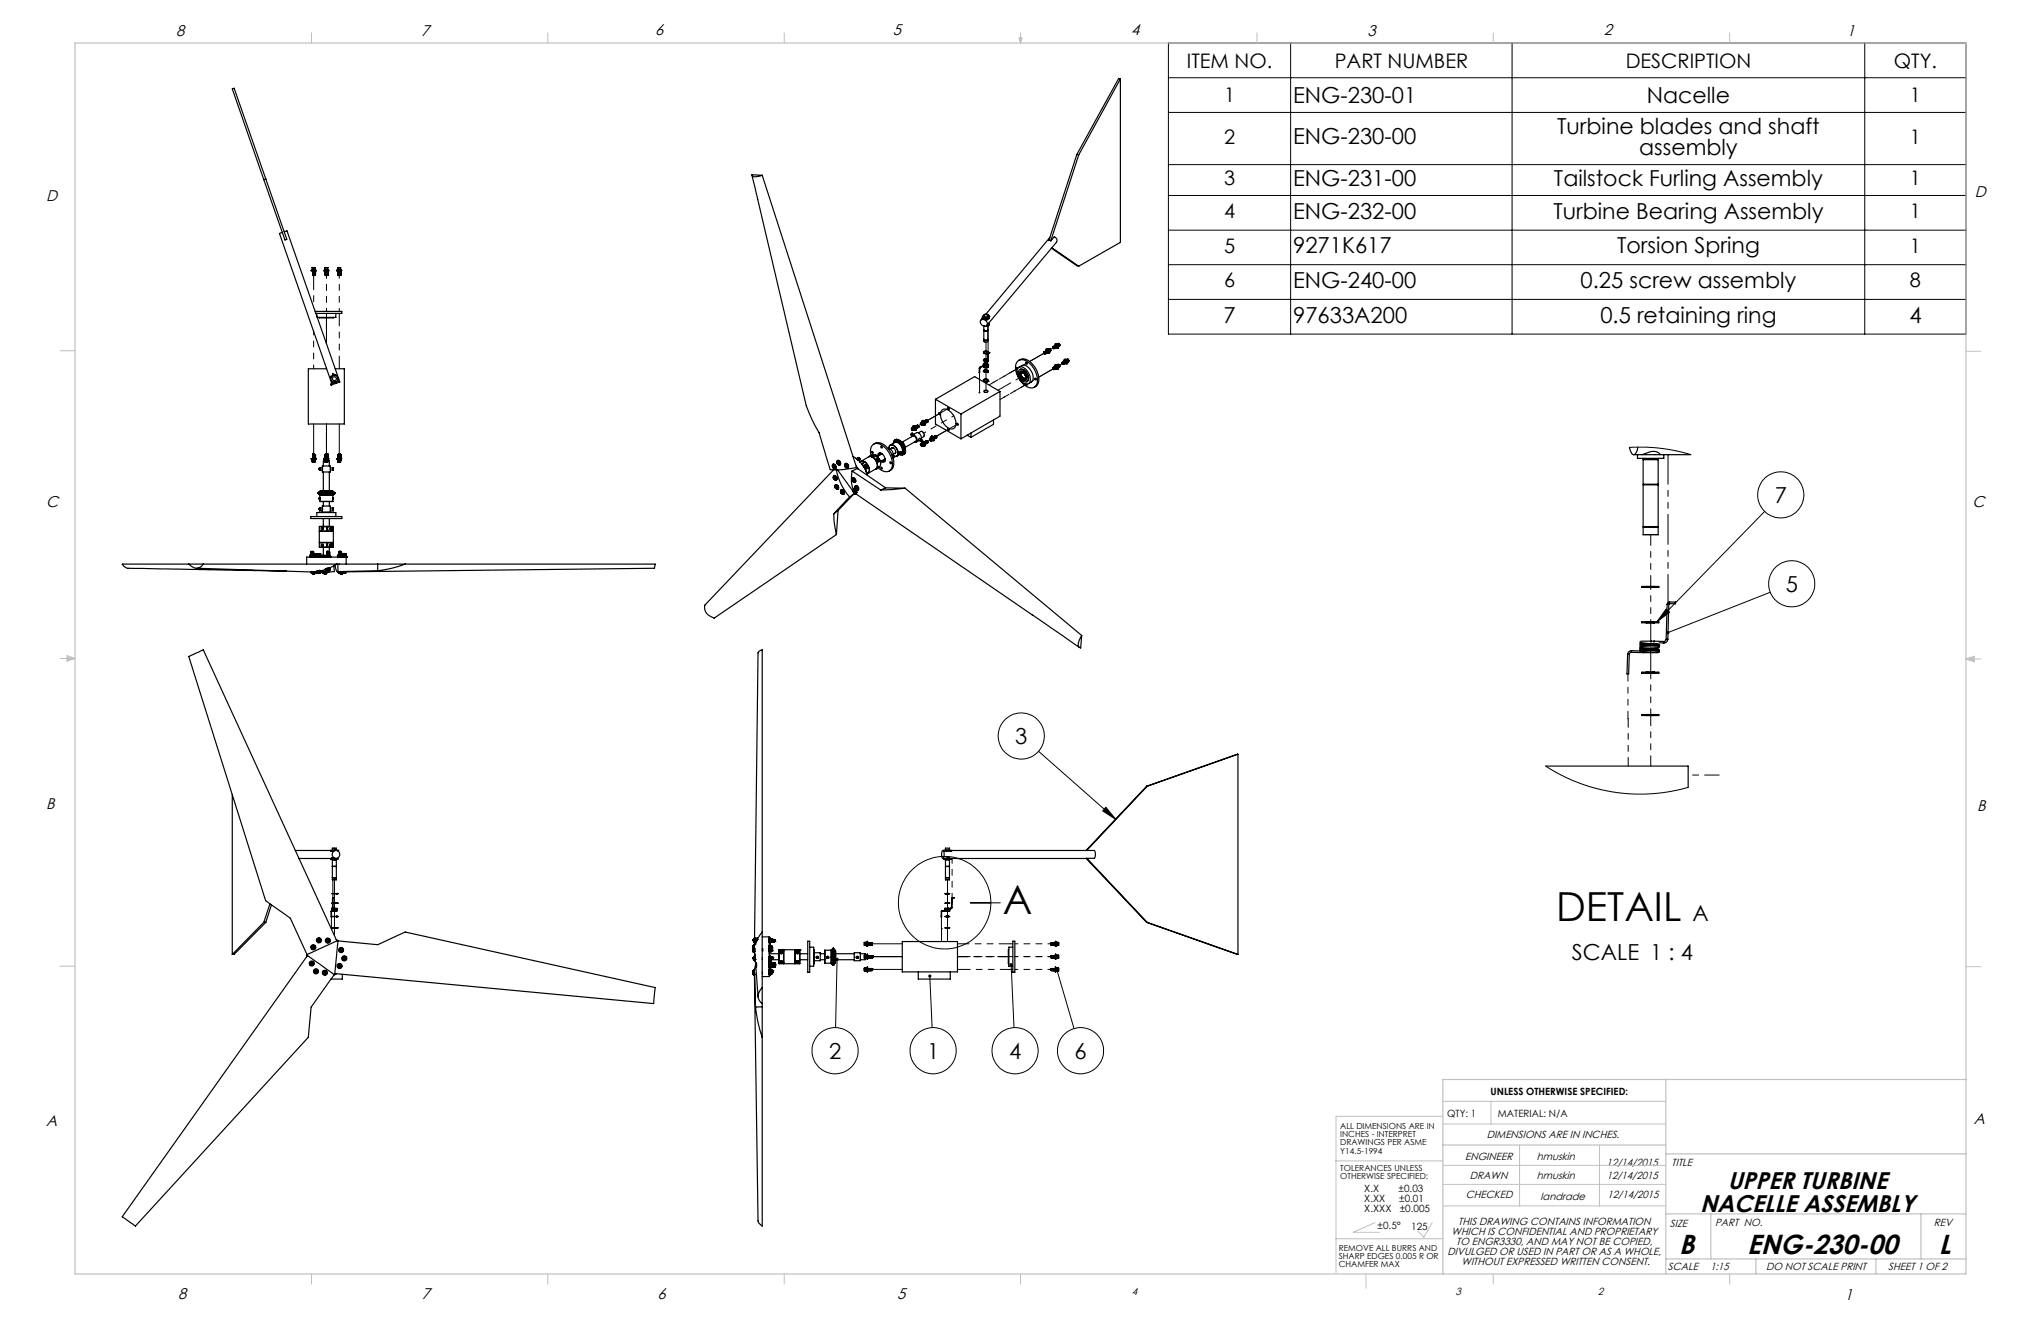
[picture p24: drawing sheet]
<svg xmlns="http://www.w3.org/2000/svg" width="432mm" height="279mm" viewBox="0 0 432 279" stroke-linecap="round" stroke-linejoin="round" font-family="sans-serif">
<defs><g id="words">
<g font-size="8.5">
<text x="212.1" y="193.3">A</text>
<text x="329.2" y="194.9">DETAIL</text>
</g>
<g font-size="5.8">
<text x="355.2" y="265.2">B</text>
<text x="369.6" y="265.2">ENG-230-00</text>
<text x="410.2" y="265.2">L</text>
</g>
<g font-size="5.1">
<text x="365.6" y="251.4">UPPER TURBINE</text>
<text x="359.7" y="256.4">NACELLE ASSEMBLY</text>
</g>
<g font-size="4.7">
<text x="273.6" y="21.8">ENG-230-01</text>
<text x="348.4" y="21.8">Nacelle</text>
<text x="329.4" y="28.3">Turbine blades and shaft</text>
<text x="273.6" y="30.5">ENG-230-00</text>
<text x="346.8" y="32.8">assembly</text>
<text x="273.6" y="39.3">ENG-231-00</text>
<text x="328.8" y="39.3">Tailstock Furling Assembly</text>
<text x="273.6" y="46.2">ENG-232-00</text>
<text x="328.6" y="46.2">Turbine Bearing Assembly</text>
<text x="273.6" y="53.6">9271K617</text>
<text x="342.1" y="53.6">Torsion Spring</text>
<text x="273.6" y="60.9">ENG-240-00</text>
<text x="334.4" y="60.9">0.25 screw assembly</text>
<text x="258.8" y="68.2">7</text>
<text x="273.6" y="68.2">97633A200</text>
<text x="338.6" y="68.2">0.5 retaining ring</text>
<text x="403.9" y="68.2">4</text>
<text x="375.5" y="106.4">7</text>
<text x="377.8" y="125.2">5</text>
<text x="214.8" y="157.4">3</text>
<text x="358.1" y="194.9">A</text>
<text x="332.6" y="203.1">SCALE 1 : 4</text>
<text x="175.4" y="223.9">2</text>
<text x="196.1" y="223.9">1</text>
<text x="213.5" y="223.9">4</text>
<text x="227.3" y="223.9">6</text>
</g>
<g font-size="4.2">
<text x="251.1" y="14.3">ITEM NO.</text>
<text x="282.4" y="14.3">PART NUMBER</text>
<text x="343.9" y="14.3">DESCRIPTION</text>
<text x="400.7" y="14.3">QTY.</text>
<text x="259" y="21.6">1</text>
<text x="404.1" y="21.6">1</text>
<text x="259" y="30.4">2</text>
<text x="404.1" y="30.4">1</text>
<text x="259" y="39.2">3</text>
<text x="404.1" y="39.2">1</text>
<text x="259" y="46.1">4</text>
<text x="404.1" y="46.1">1</text>
<text x="259" y="53.4">5</text>
<text x="404.1" y="53.4">1</text>
<text x="259" y="60.8">6</text>
<text x="404.1" y="60.8">8</text>
</g>
<g font-size="3.3">
<text x="37.2" y="7.6">8</text>
<text x="89.1" y="7.6">7</text>
<text x="138.6" y="7.4">6</text>
<text x="188.9" y="7.4">5</text>
<text x="239.3" y="7.5">4</text>
<text x="289.3" y="7.6">3</text>
<text x="339.3" y="7.5">2</text>
<text x="390.8" y="7.6">1</text>
<text x="417.8" y="41.6">D</text>
<text x="9.8" y="42.5">D</text>
<text x="9.8" y="107.2">C</text>
<text x="417.3" y="107.3">C</text>
<text x="9.7" y="171.1">B</text>
<text x="418.3" y="171.5">B</text>
<text x="9.7" y="238.1">A</text>
<text x="417.6" y="237.7">A</text>
<text x="37.7" y="274.7">8</text>
<text x="89.3" y="274.7">7</text>
<text x="139.1" y="274.7">6</text>
<text x="189.8" y="274.7">5</text>
<text x="390.3" y="275">1</text>
</g>
<g font-size="2.2">
<text x="310" y="245.4">ENGINEER</text>
<text x="314.5" y="240.8">DIMENSIONS ARE IN INCHES.</text>
<text x="325.1" y="245.4">hmuskin</text>
<text x="311" y="249.4">DRAWN</text>
<text x="325.1" y="249.4">hmuskin</text>
<text x="339.9" y="246.5">12/14/2015</text>
<text x="339.9" y="249.4">12/14/2015</text>
<text x="353.6" y="246.5">TITLE</text>
<text x="310.1" y="253.5">CHECKED</text>
<text x="325.9" y="253.8">landrade</text>
<text x="340.1" y="253.5">12/14/2015</text>
<text x="307.1" y="261.2">WHICH IS CONFIDENTIAL AND PROPRIETARY</text>
<text x="308.1" y="263.3">TO ENGR3330, AND MAY NOT BE COPIED,</text>
<text x="308.5" y="259">THIS DRAWING CONTAINS INFORMATION</text>
<text x="353.3" y="259.6">SIZE</text>
<text x="362.9" y="259.4">PART NO.</text>
<text x="409.1" y="259.4">REV</text>
<text x="306.3" y="265.4">DIVULGED OR USED IN PART OR AS A WHOLE,</text>
<text x="309.2" y="267.5">WITHOUT EXPRESSED WRITTEN CONSENT.</text>
<text x="352.9" y="268.7">SCALE</text>
<text x="361.8" y="268.7">1:15</text>
<text x="373.6" y="268.7">DO NOT SCALE PRINT</text>
<text x="399.5" y="268.7">SHEET 1 OF 2</text>
<text x="239.5" y="273.9">4</text>
<text x="307.9" y="274">3</text>
<text x="338.1" y="273.9">2</text>
</g>
<g font-size="2.1">
<text x="315.3" y="231.6">UNLESS OTHERWISE SPECIFIED:</text>
<text x="306.2" y="236.2">QTY: 1</text>
<text x="316.9" y="236.2">MATERIAL: N/A</text>
<text x="288.6" y="252.1">X.X</text>
<text x="288.6" y="254.3">X.XX</text>
<text x="288.6" y="256.4">X.XXX</text>
<text x="295.9" y="252.1">±0.03</text>
<text x="296" y="254.3">±0.01</text>
<text x="296.1" y="256.4">±0.005</text>
<text x="291.4" y="259.9">±0.5°</text>
<text x="298.6" y="260.2">125</text>
</g>
<g font-size="1.8">
<text x="283.5" y="238.7">ALL DIMENSIONS ARE IN</text>
<text x="283.5" y="240.5">INCHES - INTERPRET</text>
<text x="283.5" y="242.2">DRAWINGS PER ASME</text>
<text x="283.5" y="244">Y14.5-1994</text>
<text x="283.5" y="247.6">TOLERANCES UNLESS</text>
<text x="283.5" y="249.4">OTHERWISE SPECIFIED:</text>
<text x="283.2" y="264.5">REMOVE ALL BURRS AND</text>
<text x="283.2" y="266.3">SHARP EDGES 0.005 R OR</text>
<text x="283.2" y="268">CHAMFER MAX</text>
</g>
</g></defs>
<g fill="none" stroke="#000" stroke-width=".21">
<path d="M247.2 9.1h168.7v61.6h-168.7zM247.2 16.4h168.7M273.1 9.1v61.6M319.9 9.1v61.6M394.5 9.1v61.6M247.2 23.8h168.7M247.2 34.8h168.7M247.2 41.3h168.7M247.2 48.7h168.7M247.2 56h168.7M247.2 63.3h168.7M344.7 94.7l3.8-.1 2.4 .2 3.8 .6 3 .8"/>
<path d="M373.3 108.2l-22.7 23.3M352.5 128.8l.7 .7-2.6 2zM374.5 125.3l-21.7 8.5M219.7 158.9l16.4 14.4M234 170.7l2.1 2.6-2.8-1.8zM327 162l3 1.8 4.1 1.8 3.8 1.2 3.7 .8 4.1 .4 3.9-.1 3.7-.5 3.9-.9M205.3 191h6.3M177.1 202.9l-.3 14.4M196.7 206.4l.5 10.9M213.9 204l.6 13.3M223.6 205.1l3.6 12.5"/>
<circle cx="376.7" cy="104.7" r="4.9"/>
<circle cx="379.1" cy="123.5" r="4.9"/>
<circle cx="216.1" cy="155.7" r="4.9"/>
<circle cx="199.8" cy="190.9" r="9.8"/>
<circle cx="176.7" cy="222.2" r="4.9"/>
<circle cx="197.4" cy="222.2" r="4.9"/>
<circle cx="214.8" cy="222.2" r="4.9"/>
<circle cx="228.6" cy="222.2" r="4.9"/>
</g>
<g fill="none" stroke="#c0c0c0" stroke-width=".21">
<path d="M65.9 6.9v2.2M115.9 6.9v2.2M165.9 6.9v2.2M215.6 8h.6l-.3 1.1zM215.7 8l.2 1.1M215.9 6.9v2.2M216 8l-.1 1.1M265.9 6.9v2.2M315.9 6.9v2.2M365.9 6.9v2.2M12.7 74.2h3.2M415.9 74.3h3.2"/>
<path d="M12.7 139.3h3.2M14.2 139.1l1.7 .2M14.2 138.7l1.7 .6-1.7 .5zM15.9 139.3l-1.7 .3M415.9 139.4h3.2M415.9 139.4l1.8-.6v1.2zM415.9 139.4l1.8 .3M417.7 139.2l-1.8 .2M12.7 204.4h3.2M415.9 204.5h3.2M305.3 236.1h-22.7v33M305.3 232.9h47.1"/>
<path d="M305.3 237.7h47.1M315.4 232.9v4.8M282.6 245.5h22.7M290.9 258.6l-4.6 2h5.6M303 258.6l-1.8 3.1-1.3-1.3M305.3 255.1h47.1M305.3 250.5h47.1M305.3 246.5h47.1M321.5 242.2v12.9M338.4 242.2v12.9M65.9 269.5v2.1M115.9 269.5v2.1"/>
<path d="M165.9 269.5v2.1M215.9 269.5v2.1M282.6 262h22.7M289 269.5v3M315.9 269.5v2.1M365.9 269.5v2.1"/>
</g>
<path d="M15.9 9.1h400v260.4h-400zM352.4 228.2v41.3M415.9 228.3h-110.6v41.2M305.3 242.2h47.1M352.4 256.8h63.5M352.4 244.1h63.5M361.9 256.8v9.5M406.4 256.8v9.5M352.4 266.3h63.5M371.5 266.3v3.2M396.9 266.3v3.2" fill="none" stroke="#c0c0c0" stroke-width=".25"/>
<path d="M223.3 204.9a.34 .34 0 0 0 .1 .5 .34 .34 0 0 0 .5-.2 .34 .34 0 0 0-.4-.4l.1 .3-.1-.3zM213.7 203.8a.35 .35 0 0 0 .1 .5 .35 .35 0 0 0 .5-.2 .35 .35 0 0 0-.4-.4v.3v-.3zM196.5 206.2a.35 .35 0 0 0 0 .5 .35 .35 0 0 0 .6-.2 .35 .35 0 0 0-.4-.4v.3v-.3zM176.9 202.6a.33 .33 0 0 0 0 .6 .33 .33 0 0 0 .5-.2 .33 .33 0 0 0-.3-.4v.3v-.3zM234 170.7l2.1 2.6-2.8-1.8zM352.6 133.6l-.1 .3 .3-.1-.3 .1a.34 .34 0 0 0 .5 .2 .34 .34 0 0 0 .1-.5 .34 .34 0 0 0-.5 0zM352.5 128.8l.7 .7-2.6 2z" fill="#000"/>
<g fill="none" stroke="#000" stroke-width=".25">
<path d="M49.1 18.8l.4-.1 11.2 31.9-.4 .2zM237 16.7l-8.8 16.1M237 16.7v34.6l-8.8 5M237 16.7l-.3-.1-8.9 16.1M56.2 37.9l-.4 .1M159.1 37l2.2 .1a1.93 1.93 0 0 1-2.2 0zM161.3 37.1l19.9 61.8a20.6 20.6 0 0 1-5.6 .4l-2.3-7.8-1.5-2.8-1.2-2.9-11.5-48.7M227.8 32.7l.4 .1M227.8 32.7l-5.9 18.1M228.2 32.8l-5.9 18.1M60.1 49l.6-.2 11.2 32-1.6 .6-11.2-32 .6-.2M65.8 57.2l1.1 .1z"/>
<path d="M65.9 57l.2 .2h.6M66 56.6h.7M66 57h.7M66 56.6v.4h.7M66.1 57.1h.1M66.1 58.1l.1 .1M66.1 58.1h.1M66.1 58h.1M66.1 57.9h.1M66.1 57.8h.1M66.1 57.7h.1M66.1 57.6h.1"/>
<path d="M66.1 57.5l.1 .1M66.1 57.5h.1M66.1 57.4h.1M66.1 57.3h.1M66.1 57.2h.1M66.1 57l.1 .1M66.1 57h.1M66.1 57h-.2l.5 .1M66.1 57l.5 .1M66.1 57l.6 .1M66.1 57h.4M66.1 58.2h.1"/>
<path d="M66.1 57.6l.1 .1M66.1 58l.1 .1M66.2 58.2h.1M66.2 58h.1M66.2 57.9h.1M66.2 57.7h.1M66.2 57.6h.1M66.2 57.5h.1M66.2 57.3h.1M66.2 57.1h.1M66.2 58.2h.2M66.2 58.2h.3"/>
<path d="M66.2 57.4l-.1 .1M66.2 57.8l-.1 .1M66.4 57.2h.1M66.4 57.2h.2M66.4 58.2h-.2M66.5 57.3h-.3M66.5 57.2h.1M66.5 57l.1 .1M66.5 58.1l-.4 .1M66.5 58.1h-.4M66.5 58h-.4M66.5 57.9l-.4 .1"/>
<path d="M66.5 57.8l-.4 .1 .4-.1M66.5 57.7l-.4 .1M66.5 57.6l-.4 .1M66.5 57.5l-.4 .1M66.5 57.5h-.4M66.5 57.4h-.4h.4M66.5 57.3l-.4 .1M66.5 57l-.4 .1M66.5 58.1l.1 .1M66.5 58.1h.1M66.5 58h.1M66.5 57.9h.1"/>
<path d="M66.5 57.8l.1 .1M66.5 57.7h.1M66.5 57.6l.1 .1M66.5 57.5l.1 .1M66.5 57.5h.1M66.5 57.4h.1M66.5 57.3h.1M66.5 57.1h.1M66.5 57.8h.1M66.5 58.2h.1M66.5 57.1h.2M66.5 58.2h-.3"/>
<path d="M66.5 58.1l-.3 .1M66.5 58l-.3 .1M66.5 58h-.3M66.5 57.9h-.3M66.5 57.8h-.3M66.5 57.7h-.3M66.5 57.6h-.3M66.5 57.5l-.3 .1M66.5 57.5h-.3M66.5 57.4h-.3M66.5 57.1h-.3M66.5 57l-.3 .1"/>
<path d="M66.5 57.4v.1M66.5 57.6h.1M66.5 58v.1M66.5 57.6h-.4M66.5 57.1l-.4 .1M66.5 57.1h-.4M66.6 58.1h-.1M66.6 58h-.1M66.6 57.9l-.1 .1M66.6 57.9h-.1M66.6 57.7l-.1 .1M66.6 57.7h-.1"/>
<path d="M66.6 57.6h-.1M66.6 57.5h-.1M66.6 57.4l-.1 .1M66.6 57.3l-.1 .1M66.6 57.1l-.2 .1M66.6 57.1h-.1M66.6 58.2h-.1M66.6 57.1h.1M66.6 57.3h.1M66.6 57.5h.1M66.6 57.6h.1M66.6 57.7h.1"/>
<path d="M66.6 57.9h.1M66.6 58h.1M66.6 58.2h.1M66.6 58.2h-.2M66.6 58.1h-.5M66.6 58l-.5 .1M66.6 57.9l-.5 .1M66.6 57.9h-.5M66.6 57.7l-.5 .1M66.6 57.7h-.5M66.6 57.6h-.5M66.6 57.5h-.5"/>
<path d="M66.6 57.4l-.5 .1M66.6 57.3l-.5 .1M66.6 57.1l-.5 .1M66.6 57.1h-.5M66.7 56.6v.4M68.5 57.2l1.1 .1zM68.7 57v.2h.6M68.7 57.1l.8 .1h-.3M68.7 56.6h.7M68.7 57h.7M68.7 56.6v.4M68.8 58.1h.1"/>
<path d="M68.8 58h.1M68.8 57.9h.1M68.8 57.8l.1 .1M68.8 57.6l.1 .1M68.8 57.6h.1M68.8 57.5h.1M68.8 57.4h.1M68.8 58.2h.1M68.8 57.8h.1M68.8 57.7h.1M68.9 57h.1M68.8 58.1l.5-.1z"/>
<path d="M68.8 57.6h.5zM68.8 57.7h.5M68.8 57.5v.1M68.8 57.7v.1M68.8 57.9v.1M68.8 58.1v.1M68.8 57.4l.1 .1M68.9 57.7h.1M68.9 57.3h.1M68.9 57.2h.1M68.9 58.2l.3 .1zM68.9 57.1h.1"/>
<path d="M68.9 58.2h.1M68.9 58.1h.1M68.9 57.9h.1M68.9 57.5h.1M68.9 57.4h.1M68.9 57.8l-.1 .1M68.9 57.4h-.1M68.9 58.1h-.1M68.9 58l-.1 .1M68.9 57.9l-.1 .1M68.9 57.9h-.1M68.9 57.8h-.1"/>
<path d="M68.9 57.7h-.1M68.9 57.6h-.1M68.9 57.4l-.1 .1M68.9 57.2h-.1M68.9 58h.1M68.9 57.6h.1M68.9 57h-.2l.8 .1M68.9 57.2h.4M68.9 57.7l-.1 .1M68.9 57.3l-.1 .1M68.9 57.3v.1M68.9 57.7v.1"/>
<path d="M68.9 57.9v.1M69 57h.1M69 58.2h.2M69.1 57h.1M69.1 57.3h-.2M69.1 57.1l-.2 .1M69.2 57h.1M69.2 58.2h.1M69.2 58.1h.1M69.2 58h.1M69.2 57.9h.1M69.2 57.8l.1 .1"/>
<path d="M69.2 57.7h.1M69.2 57.6l.1 .1M69.2 57.6h.1M69.2 57.5h.1M69.2 57.4h.1M69.2 57.3h.1M69.2 57.8h.1M69.2 58.1l-.3 .1M69.2 58.1h-.3M69.2 58h-.3M69.2 57.9h-.3M69.2 57.8l-.3 .1"/>
<path d="M69.2 57.7h-.3M69.2 57.6l-.3 .1M69.2 57.6h-.3M69.2 57.5h-.3M69.2 57.4h-.3M69.2 57.3h-.3M69.2 58.2h-.3M69.2 57.7l-.3 .1M69.2 57.3l-.3 .1M69.2 57l-.1 .1M69.2 57.3l.1 .1M69.3 58.1h-.1"/>
<path d="M69.3 57.9h-.1M69.3 57.7h-.1M69.3 57.4l-.1 .1M69.3 57h-.1M69.3 57.2h.1M69.3 57.4h.1M69.3 57.6h.1M69.3 57.7h.1M69.3 57.9h.1M69.3 58h.1M69.3 58.1h.1M69.3 57h.1"/>
<path d="M69.3 57.5h.1M69.3 57.3h.1M69.3 58.2h.1M69.3 57h.2v.2M69.3 58.2h-.3M69.3 58.1l-.4 .1M69.3 58h-.5M69.3 57.9h-.4M69.3 57.8h-.4M69.3 57.7h-.4M69.3 57.5l-.5 .1M69.3 57.4l-.4 .1"/>
<path d="M69.3 57.4h-.4M69.3 57.2h-.4M69.3 57h-.3M69.3 58.2h-.1M69.3 58.1h-.4M69.3 57.9l-.5 .1M69.3 57.7l-.4 .1M69.3 57.5h-.4M69.3 57.4l-.5 .1M69.3 57.3l-.4 .1M69.3 57h-.4M69.3 58h-.1"/>
<path d="M69.3 57.5l-.1 .1M69.3 57.5v.3M69.3 57.9l-.1 .3M69.3 58l-.1 .1M69.3 57.6h-.1M69.3 57.2h-.1M69.3 58.1l-.1 .1M69.3 57.3h-.1M69.4 56.6v.4h-.7M71.2 57.2l1.1 .1zM71.4 57.1h.1M71.4 57l.8 .1"/>
<path d="M71.4 57h.4M71.4 57.1h.8l-.3 .1M71.4 57.1v.1M71.4 57v.1M71.4 56.6h.7M71.4 57h.7M71.4 56.6v.4M71.5 58.1h.1M71.5 58h.1M71.5 57.9l.1 .1M71.5 57.9h.1M71.5 57.7l.1 .1"/>
<path d="M71.5 57.7h.1M71.5 57.6h.1M71.5 57.5h.1M71.5 57.4h.1M71.5 57.3l.1 .1M71.5 57.1l.1 .1M71.5 58.2h.1M71.5 57.1l.5 .1M71.5 57.3h.1M71.5 57.1h.1M71.5 57.1v.1M71.5 57.6v.1"/>
<path d="M71.5 57.8v.1M71.6 58.1l-.1 .1M71.6 58l-.1 .1M71.6 58h-.1M71.6 57.9h-.1M71.6 57.8h-.1M71.6 57.7h-.1M71.6 57.6h-.1M71.6 57.5l-.1 .1M71.6 57.5h-.1M71.6 57.4h-.1M71.6 57.3h-.1"/>
<path d="M71.6 57.1h-.1M71.6 58.2h.1M71.6 58.1h.1M71.6 58h.1M71.6 57.8h.1M71.6 57.7h.1M71.6 57.5h.1M71.6 57.4h.1M71.6 57.3h.1M71.6 57.2h-.1M71.6 57.2h.1M71.6 57.4v.1"/>
<path d="M71.6 57.6h.1M71.6 57.9h.1M71.6 58v.1M71.6 57h.3M71.7 57h.2M71.8 57.1h-.3M71.8 57.1h.1M71.9 58.2h.1M71.9 58.1h.1M71.9 58h.1M71.9 57.9l.1 .1M71.9 57.8l.1 .1"/>
<path d="M71.9 57.7l.1 .1M71.9 57.7h.1M71.9 57.6h.1M71.9 57.5h.1M71.9 57.4h.1M71.9 57.3l.1 .1M71.9 57.1h.1M71.9 57.3h.1M71.9 57.9h.1M71.9 58.2h-.3M71.9 58.1h-.3M71.9 58h-.3"/>
<path d="M71.9 57.9l-.3 .1M71.9 57.8l-.3 .1M71.9 57.7l-.3 .1M71.9 57.6l-.3 .1M71.9 57.6h-.3M71.9 57.5h-.3M71.9 57.4h-.3M71.9 57.3l-.3 .1M71.9 57.1l-.3 .1M71.9 57.3h-.4M71.9 57.4l-.3 .1M71.9 57.2h.1"/>
<path d="M72 58.1l-.1 .1M72 58h-.1M72 57.9h-.1M72 57.8h-.1M72 57.7h-.1M72 57.5l-.1 .1M72 57.5h-.1M72 57.4h-.1M72 57.3h-.1M72 57.2h.1M72 57.3h.1M72 57.4h.1"/>
<path d="M72 57.5h.1M72 57.7h.1M72 57.8h.1M72 58h.1M72 58.1h.1M72 58.1l-.5 .1M72 58.1h-.5M72 58h-.5M72 57.9h-.5M72 57.8l-.5 .1M72 57.7h-.5M72 57.6l-.5 .1"/>
<path d="M72 57.5l-.5 .1M72 57.5h-.5M72 57.4h-.5M72 57.3h-.5M72 58l-.5 .1M72 57.8h-.5M72 57.6h-.5M72 57.4l-.5 .1M72 57.2h-.2M72 58.2h-.4M72 57.4v.1M72 57.6h.1"/>
<path d="M72 57.9h.1M72 58v.1M72 57.1l-.1 .1M72.1 56.6v.4h-.7M221.9 50.8l.4 .1M222.1 50.2l-13.5 16.2M222.3 50.9l.8-.8h.1a.82 .82 0 0 1 .3 1.1l-14.7 17.6M222.3 50.9h.1M222.4 52.5l5.4 3.7 .4 .1M222.5 52.4l5.7 3.9M66.7 65.9h5.6v.4h-5.5M67 66.3v.6"/>
<path d="M67.6 67.1v.1l2.9-.1M69.1 78h-3.9v11.7h7.6v-11.7h-1.9M70.3 79.1l.1 .1M70.3 79.1v.1M70.3 79.1h.1M70.4 79.1v.1zM70.4 79.2h.1M71 66.3v.8h-3.9M71.1 79.4l-.1-.2-.5 .2-.5 .2 .1 .2M207.2 77.9v.9l.1-.9M207.2 77.9h.1M207.4 77.6l-.2 .3"/>
<path d="M207.4 77.6v.1M207.4 77.7l-.1 .2M207.4 67.8a.84 .84 0 0 1 1.2 0 .84 .84 0 0 1 .1 1.1 .96 .96 0 0 1-1.3-1.1zM207.8 67l.1 .4M207.9 67.3l-.4 .4M207.9 77.4h.1a.62 .62 0 0 0 .5 .4 .62 .62 0 0 0 .6-.4M207.9 77.4v.1M207.9 67.3l-.1 .2h.6l.3 .2 .1-.1M207.9 77.4l-.5 .2M207.9 77.5l-.5 .2M208 77.3a.62 .62 0 0 0 .5 .4 .62 .62 0 0 0 .6-.3M208 77.4a.6 .6 0 0 0 .5 .4 .6 .6 0 0 0 .6-.3"/>
<path d="M208 77.5h-.1M208 77.1a.58 .58 0 0 0 .6 .4 .58 .58 0 0 0 .5-.3M208 77.2a.59 .59 0 0 0 .6 .4 .59 .59 0 0 0 .5-.3M208.1 78.5l.1 .2 .5 .1M208.1 74.5l.2 .3h.4M208.1 76.1l.1 .3h.5M208.1 74.5h.1M208.1 77.2l.3-.2 .6 .2M208.1 69.8l.1 .2M208.1 71.8l.4 .2h.3l.2-.2v.1l-.6 .1-.2-.2M208.1 69v3.1l.3 .3 .6-.2v-3.2M208.2 77.2l.2-.1 .6 .1"/>
<path d="M208.2 78.5l.3-.2 .5 .2M208.2 74.5l.3-.2 .5 .2M208.2 76.2l.3-.2 .5 .2M208.2 69.8v.2M208.2 77.3l.2-.1 .6 .1M208.2 66.5l.4-.1a.29 .29 0 0 1 .3 .1 .29 .29 0 0 1 0 .4 .29 .29 0 0 1-.4 0l-.3-.1zM208.2 77h.1M208.2 77.1h.1M208.2 77.2h.1M208.2 76.8a.39 .39 0 0 0-.1 .5 .39 .39 0 0 0 .5 .2l.5-.3a.52 .52 0 0 0-.7-.4M208.2 78.3l.4-.1a.26 .26 0 0 1 .4 .3 .26 .26 0 0 1-.4 .2l-.4-.1zM208.2 76l.4-.1a.26 .26 0 0 1 .4 .3 .26 .26 0 0 1-.4 .2l-.4-.1z"/>
<path d="M208.2 70h.5l.3-.2-.3 .3zM208.2 76.8l.1 .1M208.2 76.9h.1M208.3 76.9a.2 .2 0 0 0-.2 .2 .2 .2 0 0 0 .1 .2 .39 .39 0 0 0 .5 .1 .39 .39 0 0 0 .3-.4l-.4-.1-.5 .2M208.3 77.3h.6M208.3 74.4l.3-.1a.26 .26 0 0 1 .4 .2 .26 .26 0 0 1-.4 .3h-.1a.22 .22 0 0 1-.3-.2 .22 .22 0 0 1 .1-.2zM208.3 67.2h.6M208.3 70h.6M208.3 71.9h.6M208.4 77.3h.4M208.4 76.8h.1M208.4 76.8h-.2"/>
<path d="M208.4 76.8l-.1 .1M208.7 78.7h.1M208.7 78.8h.1M208.7 76.4h.1M208.7 78.7v.1M208.7 74.8h.1M208.7 76.4l.1 .1M208.7 74.8l.1 .1M208.8 78.7h.1M208.9 78.7h.1M208.8 76.4h.1M208.9 76.3h.1"/>
<path d="M208.8 76.5h.1M208.8 76.6v.1M208.8 76.6l-.4 .2M208.8 76.4v.1M208.8 78.7v.1M208.8 78.6h.1M208.8 74.8h.1M208.9 74.7h.1M208.8 74.7h.1M208.8 74.9h.1M208.8 76.3h.1M208.8 74.7l.2 .1"/>
<path d="M208.8 76.3l.2 .1M208.8 76.7l-.4 .1M208.8 78.6l.2 .1M208.8 74.8v.1M208.9 78.8h-.1M208.9 76.4v.1M208.9 78.7v.1M208.9 76.4l-.1 .2M209 78.6h.1M209 76.3h.1M208.9 74.8v.1M209 74.7h.1"/>
<path d="M209 76.4h.1M209 76.1v.1M209 78.7h.1M209 78.7h-.1M209 76.4l-.1 .1M209 74.8h.1M209 67v-.3a.44 .44 0 0 1 .2 .6 .44 .44 0 0 1-.6 .2l-.3-.1a.38 .38 0 0 1-.4-.3 .38 .38 0 0 1 .2-.4l.1 .5M209 67l-.3 .3-.4-.1-.1-.2v.2M209 67l-.3 .2h-.5M209 67l-.3 .3-.5-.1M209 66.5h.1zM209 74.8v1.2"/>
<path d="M209 74.8l-.1 .1M209 76.4l-.2 .3M209 78.5a.47 .47 0 0 0-.5-.3 .47 .47 0 0 0-.4 .4l.6 .1M209 78.5v.1M209 74.6a.45 .45 0 0 0-.5-.4 .45 .45 0 0 0-.4 .4l.6 .2M209 74.6h.1M209 76.2a.47 .47 0 0 0-.5-.4 .47 .47 0 0 0-.4 .5l.6 .1M209 76.2h.1M209 74.6l.1 .1M209 76.2l.1 .1M209.1 78.7h.1M209.1 74.7h.1"/>
<path d="M209.1 74.5l-.1 .1M209.1 76.3h.1M209.1 76.3v.1M209.1 74.8h-.1M209.1 74.5h.1M209.1 74.8l-.1 1.5M209.1 78.7l-.2 .1M209.1 74.7l-.2 .1M209.1 76.3l-.2 .1M209.1 76.4h-.1M209.1 68.4h.1M209.1 74.6v.1"/>
<path d="M209.1 74.6h.1M209.1 74.6h.3l-.3 .1M209.1 68.4l-.2 .3M209.1 74.7v.1M209.2 66.8l.2 .2M209.3 68.3a.47 .47 0 0 1-.6 .6M209.3 68.4v.3l-.2 .2-.9 .1M209.3 66.9l.1 .1M209.4 67h-.1a.53 .53 0 0 1-.7 .6M215.3 76.4a1.8 1.8 0 0 1 2.5 .5 4.4 4.4 0 0 1 1.5 4.5 1.4 1.4 0 0 1-2.2 .3 4.7 4.7 0 0 1-2-5zM215.3 77.9l-.1-.1-.1 .1 .1 .2M215.4 77.8a1.62 1.62 0 0 1 2.2 1.1 1.56 1.56 0 0 1-.2 2.3 2.54 2.54 0 0 1-2-3.4z"/>
<path d="M215.5 76.2a2.14 2.14 0 0 1 3 .9 3.8 3.8 0 0 1 .9 4.4l-.6 .4M215.6 77.7l.6-.4a2.08 2.08 0 0 1 2.3 1.8l.1 .6a1.13 1.13 0 0 1-.4 1.1l-.6 .3M215.6 78.3a1.1 1.1 0 0 1 1.6 .7l.3 .7a.74 .74 0 0 1-.2 1 .74 .74 0 0 1-1-.2l-.8-1.1-.1-.6zM215.8 78.2a1.42 1.42 0 0 1 1.7 1.2l.1 .7-.4 .7M215.9 78.7a.9 .9 0 0 1 1.2 1 .5 .5 0 0 1-.3 .6 .5 .5 0 0 1-.6-.4l-.3-.6zM216 78.5a1.25 1.25 0 0 1 1 1.9 1.25 1.25 0 0 1-1-1.9zM216 78.5a1.3 1.3 0 0 0 .5 1.8M216 78.6h.1M216 78.6a1.06 1.06 0 0 1 1 1.7M216.1 78.9a.71 .71 0 0 1 .7 .4 .71 .71 0 0 1-.1 .8l-.3-.2-.3-.3zM216.5 78.9a.39 .39 0 0 0-.5 .2 .39 .39 0 0 0 .2 .5l.2 .2a.32 .32 0 0 0 .3 .2 .32 .32 0 0 0 .3-.3M216.7 79.1l.2 .3"/>
<path d="M216.8 79.2l.1 .1M217 76.7l.3 .1v.2zM220.8 74.6h.1M220.8 74.5l.3 .3M220.8 74.5l.2 .3zM220.8 74.5v.1M220.8 74.5l.3 .3h-.2M220.9 74.5h.1M220.9 74.5l-.1 .1M220.9 74.5l.2 .1v.2M220.9 74.4h.1M220.9 74.5l.3 .1-.1 .2"/>
<path d="M220.9 74.4l.3 .1v.3M220.9 74.8h.1M221 74.4h.1M221 74.5l-.2 .1M221 74.5l.1 .3M221 74.4l.2 .1v.3M221 74.4h.2v.3M221.1 74.4h.1M221.1 74.4l.2 .1v.2M221.1 74.3h.1M221.1 74.3l.2 .1v.3M221.1 74.3l.2 .1 .1 .2"/>
<path d="M221.2 74.8h.1M221.2 74.3h.1M221.2 74.3l.2 .1v.2M221.2 74.3h.2v.3M221.2 74.3l.2 .1 .1 .2M221.3 74.3l.2 .1v.2M221.3 74.2a.32 .32 0 0 1 .2-.4 .32 .32 0 0 1 .4 .3l.1 .4M221.3 74.2l.2 .1v.3M221.3 74.7h.1M221.3 74.2h.1M221.3 73.8a.57 .57 0 0 1 .6 .3 .57 .57 0 0 1 0 .7M221.3 74.2l.3 .1v.2"/>
<path d="M221.4 74.2h.2v.3M221.4 74.6h.1M221.4 74.2h.1M221.4 74.2l.3 .3M221.4 74.1h.2l.2 .3M221.4 74.2l.3 .1v.2M221.4 74.1h.1M221.5 74.1l.2 .1v.3M221.5 74.6h.1M221.5 74.1h.2M221.5 74.1h.1M221.6 74.5h.1"/>
<path d="M221.7 74.5h.1M221.7 73.8l.3 .3v.3M221.8 74.4h.1M221.8 74.4l-.1 .1M221.8 74.4v.1M221.8 73.9h.1M222 74.5a.27 .27 0 0 1-.2 .3 .27 .27 0 0 1-.3-.2M222 74.3v.2M222 74.4h.1M222.1 73.8l-.4 .1 .3 .1 .1 .3M222.1 73.8l.2 .4-.3 .2M222.1 73.8h.1"/>
<path d="M222.1 73.8l.2 .4M222.7 77.9h.1M222.7 77.9l.1-.1 .2 .1v.2M222.7 77.9l.2 .2zM222.7 77.9l.1-.1 .2 .1v.2h-.2M222.8 77.8h.1M222.8 73.4h.2v.3M222.8 77.8l.2 .1v.2M222.8 73.3h.1M222.8 73.4l.2 .3M222.8 73.4l.2 .2M222.8 73.4l.2 .2-.2 .1"/>
<path d="M222.8 73.3l.3 .1v.3M222.8 77.8l.3 .1v.2M222.8 78.1h.1M222.9 73.3h.1M222.9 73.3l.2 .1v.3M222.9 77.8h.2v.3M222.9 77.7h.1M222.9 73.3l.3 .1-.1 .2M222.9 77.7l.2 .1 .1 .3M223 73.3l.2 .1v.2M223 77.7l.2 .1v.2M223 73.7h.1"/>
<path d="M223 73.2h.1M223 73.5v.1M223 73.5l-.2-.1-.1 .1M223 73.5v.2M223 73.2l.2 .1v.3M223 78.1h.1M223 77.6h.1M223 73.6l-.1 .1M223 73.2l.2 .1 .1 .3M223 77.6l.3 .2v.2M223.1 73.7h.1M223.1 73.2h.1"/>
<path d="M223.1 73.2l.2 .1v.3M223.1 77.6l.2 .1v.3M223.1 78.1h.1M223.1 77.6h.1M223.1 73.2l.2 .1v.2M223.1 73.2l.2 .1 .1 .2M223.1 77.6l.3 .1-.1 .2M223.2 73.6h.1M223.2 77.6a.32 .32 0 0 1 .2-.5 .32 .32 0 0 1 .4 .3l.1 .3a.29 .29 0 0 1-.1 .4 .29 .29 0 0 1-.4-.2M223.2 73.2l.2 .1v.2a.33 .33 0 0 0 .5 0 .33 .33 0 0 0-.1-.5l-.1-.2a.28 .28 0 0 0-.5-.1 .28 .28 0 0 0 0 .5h.2v.2M223.2 73.1l.2 .1v.3M223.2 77.6h.2v.3"/>
<path d="M223.2 77.6l.2 .1v.2M223.2 78h.1M223.2 77.5h.1M223.2 77.5l.2 .1v.3M223.2 73.1h.1M223.2 73.1l.3 .1v.2M223.2 77.5l.2 .1 .1 .3M223.3 78h.1M223.3 77.5h.1M223.3 77.2a.57 .57 0 0 1 .5 .2 .57 .57 0 0 1 0 .7M223.3 72.7a.58 .58 0 0 1 .5 .3 .58 .58 0 0 1 0 .6M223.3 77.5l.2 .1v.3"/>
<path d="M223.3 73.6h.1M223.3 73.1h.1M223.3 73.1l.2 .1 .1 .2-.1-.3h-.2M223.3 73.1l.3 .1v.2M223.3 77.5l.3 .1-.1 .2M223.3 77.5l.3 .1v.2M223.3 73.5h.1M223.3 73h.1M223.4 77.9h.1M223.4 77.4h.1M223.4 73l.3 .1-.1 .3M223.4 73l.2 .1 .1 .2"/>
<path d="M223.4 73l.2 .2v.2M223.4 77.5l.2 .1v.2M223.4 77.4l.2 .1v.3M223.4 73.5h.1M223.4 73h.1M223.4 73l.2 .1M223.5 73.4h.1M223.5 73h.1M223.5 73h-.1M223.5 77.9h.1M223.5 77.4l.2 .2-.1 .2M223.5 77.4l-.1 .1"/>
<path d="M223.6 72.7l.3 .3v.3M223.6 77.8h.1M223.6 73.4h.1M223.6 77.2l.4-.2 .2 .3v.2l-.2 .2M223.7 73.3h.1M223.7 72.7l.2-.1 .3 .4M223.7 77.2h.1M223.7 77.8h.1M223.7 77.2l.2 .4M223.7 77.2l.3 .3-.1 .3M223.7 72.8l.2 .4M223.8 72.8l.1 .5 .3-.3"/>
<path d="M224 72.6l.2 .4M224 77.1l.2 .4M224.6 76.8l.2-.1 .1 .4v-.2M224.7 76.7h.2v.3M224.7 76.7l.3 .1v.2M224.7 76.7h.1M224.8 77h.1M224.8 76.7h.2v.3M224.8 76.6l.2 .4M224.8 76.6v.1M224.9 76.9v.1M224.9 76.6l.2 .2-.1 .2"/>
<path d="M224.9 76.6h.2v.3M224.9 76.6l.2 .1v.2M224.9 77h-.1M224.9 76.6h.2l.1 .3M225 77h.1M225 76.5l.2 .4M225 76.5v.1M225 76.5l.3 .2-.1 .2M225 76.5l.2 .1v.2M225.1 76.9h.1M225.1 76.5h.1M225.1 76.5l.2 .1a.3 .3 0 0 0 .2 .4 .3 .3 0 0 0 .4-.2 .3 .3 0 0 0-.1-.4l-.1-.1a.29 .29 0 0 0-.4-.3 .29 .29 0 0 0-.2 .4l.2 .1 .1 .3"/>
<path d="M225.1 76.5l.2 .1v.2M225.1 76.4h.1M225.1 76.4l.2 .1 .1 .3M225.2 76.1a.54 .54 0 0 1 .6 .2 .54 .54 0 0 1-.1 .6M225.2 76.4l.2 .1v.3M225.2 76.4h.2l.1 .3M225.2 76.9h.1M225.2 76.4h.1M225.2 76.4l.3 .1v.2M225.2 76.8v.1M225.3 76.3h.1M225.3 76.3l.3 .1v.3"/>
<path d="M225.4 76.3h.1M225.4 76.3h-.1M225.4 76a.52 .52 0 0 1 .5 .7M225.5 76.7l-.1 .1M225.6 76.7l-.2-.4 .2 .2-.1 .2M225.6 76.1l.3 .3M225.6 76.7h.1M225.6 76.1l.2-.2 .2 .1 .1 .4-.2 .2M225.9 76.4l-.1 .2M225.9 76l.2 .3M226.1 76.3h.1M65.8 97l1.1 .1z"/>
<path d="M65.9 97.2l.8 .1M66 97.7h.7M66 97.3h.7M66 97.3h.6M66 97.3v.4M66.1 96.2h.1M66.1 96.2l.1 .1M66.1 96.3l.1 .1M66.1 96.4h.1M66.1 96.5h.1M66.1 96.6h.1M66.1 96.7h.1"/>
<path d="M66.1 96.8h.1M66.1 96.8l.1 .1M66.1 96.9h.1M66.1 97.1h.1M66.1 97.3h.2h-.1M66.1 96.1h.1M66.1 97.3h.1M66.1 97h.1M66.1 97.1h.2M66.1 96.3h.1M66.1 97.2h.1M66.1 96.5l.1 .1"/>
<path d="M66.1 96.9l.1 .1M66.2 96.1l-.1 .1M66.2 96.4h-.1M66.2 96.6h-.1M66.2 96.8h-.1M66.2 97h-.1M66.2 96.9h.1M66.2 96.8h.1M66.2 96.6h.1M66.2 96.4h.1M66.2 96.2h.1M66.2 97.1l-.3 .1h.8"/>
<path d="M66.2 97.1l-.1 .1M66.2 96.2h-.1M66.2 96.6l-.1 .1M66.2 96.1h.1M66.2 96.3h-.1M66.2 96.7l-.1 .1M66.2 97.1v.1M66.3 97.2h.2M66.4 97.3h.1M66.4 97.3h.3M66.5 97h.1M66.5 97.2h.1"/>
<path d="M66.5 97.1h.1M66.5 96.2h.1M66.5 96.2l.1 .1M66.5 96.3l.1 .1M66.5 96.4h.1M66.5 96.5h.1M66.5 96.6h.1M66.5 96.7h.1M66.5 96.8h.1M66.5 96.8l.1 .1M66.5 96.9h.1M66.5 97.1v.1"/>
<path d="M66.5 96.1h.1M66.5 96.1h-.4M66.5 96.1h-.3M66.5 96.2h-.3M66.5 96.2l-.3 .1M66.5 96.3l-.3 .1M66.5 96.4h-.3M66.5 96.5h-.3M66.5 96.6h-.3M66.5 96.7h-.3M66.5 96.8h-.3M66.5 96.8l-.3 .1"/>
<path d="M66.5 96.9h-.3M66.5 97.1h-.3M66.5 96.5l-.3 .1M66.5 96.9l-.3 .1M66.5 97.1l-.3 .1M66.5 96l-.4 .1M66.5 96.3h.1M66.5 96.7v.1M66.6 96.1l-.1 .1M66.6 96.2h-.1M66.6 96.3h-.1M66.6 96.4h-.1"/>
<path d="M66.6 96.4l-.1 .1M66.6 96.6h-.1M66.6 96.6l-.1 .1M66.6 96.7l-.1 .1M66.6 96.8h-.1M66.6 96.9h-.1M66.6 97h-.1M66.6 96.2h.1M66.6 96.4h.1M66.6 96.6h.1M66.6 96.8h.1M66.6 96.9h.1"/>
<path d="M66.6 97.2h.1M66.6 96.1l-.5 .1M66.6 96.2h-.5M66.6 96.3h-.5M66.6 96.4h-.5M66.6 96.4l-.5 .1M66.6 96.6h-.5M66.6 96.6l-.5 .1M66.6 96.7l-.5 .1M66.6 96.8h-.5M66.6 96.9h-.5M66.6 97h-.5"/>
<path d="M66.6 96.5l-.5 .1M66.6 96.7h-.5M66.6 96.9l-.5 .1M66.6 97.1l-.4 .1M66.6 96.1h.1M66.6 96.3h.1M66.6 96.5v.1M66.6 96.7h.1M66.6 96.9v.1M66.6 97.3h.1M66.7 97.2h.1M66.7 97.2v.5"/>
<path d="M66.7 97.1v.1zM67.6 99.2v-.2v.4v-.2M67.6 99.2v-.1v.2v-.1M67.6 99.2h.1M67.6 99h.6l.1 .1-.1 .3h-.6M67.7 99v.4M68.2 99v-.4h1.7v.4M68.4 99.8v4M68.5 97l1.1 .1zM68.7 97.1v.2h.1M68.7 97.2l.8 .1h-.3M68.7 97.3h.7"/>
<path d="M68.7 97.7h.7M68.7 97.5h-.3v1.1M68.7 97.3v.4M68.8 97h.1M68.8 96.9h.1M68.8 96.7h.1M68.8 96.6h.1M68.8 96.5h.1M68.8 96.3h.1M68.8 96.1h.1M68.8 96.4h.1M68.8 96.8h.1"/>
<path d="M68.8 97.3h.1M68.8 97.1h.1M68.8 96.2h.1M68.8 96.3l.1 .1M68.8 96.4l.1 .1M68.8 96.5l.1 .1M68.8 96.9l.1 .1M68.8 97.1h.4M68.8 97.3h.2M68.9 96.1h.1M68.8 96.7v.1M68.8 96.6v.1"/>
<path d="M68.8 96.8v.1M68.8 96.2v.1M68.8 96.3v.1M68.9 97.1h.1M68.9 97.1h-.2l.8 .1M68.9 96.1l-.1 .1M68.9 96.2l-.1 .1M68.9 96.3h-.1M68.9 96.5h-.1M68.9 96.6h-.1M68.9 96.7h-.1M68.9 96.7l-.1 .1"/>
<path d="M68.9 96.9h-.1M68.9 97.1h-.1M68.9 97h.1M68.9 96.9h.1M68.9 96.7h.1M68.9 96.6h.1M68.9 96.5h.1M68.9 96.3h.1M68.9 96.2h-.1M68.9 96.4h-.1M68.9 96.6l-.1 .1M68.9 96.8h-.1"/>
<path d="M68.9 96h.3M68.9 96v.1M68.9 96.2h.1M68.9 96.4h.1M68.9 96.6v.1M68.9 96.8h.1M68.9 96h.1M69 97.3h.2M69 96l-.1 .1M69 97.3h.1M69.1 97.1h-.3M69.1 97.3h-.3"/>
<path d="M69.2 97.2h.1M69.2 96.2h.1M69.2 96.3h.1M69.2 96.3l.1 .1M69.2 96.4l.1 .1M69.2 96.5l.1 .1M69.2 96.6h.1M69.2 96.7h.1M69.2 96.8h.1M69.2 96.9h.1M69.2 96.9l.1 .1M69.2 97.1l.1 .1"/>
<path d="M69.2 97.3h.1M69.2 96.1h.1M69.2 97.1h.1M69.2 97.1h.3v.2M69.2 96.5h.1M69.2 96.1h-.3M69.2 96.2h-.3M69.2 96.3h-.3M69.2 96.3l-.3 .1M69.2 96.4l-.3 .1M69.2 96.5l-.3 .1M69.2 96.6l-.3 .1"/>
<path d="M69.2 96.7h-.3M69.2 96.8h-.3M69.2 96.9h-.3M69.2 96.9l-.3 .1M69.2 96.6h-.3M69.2 97.1l-.3 .1M69.2 96l.1 .1M69.3 96.2h.1M69.3 96.3h.1M69.3 96.4h.1M69.3 96.6h.1M69.3 96.7h.1"/>
<path d="M69.3 96.9h.1M69.3 96.8h.1M69.3 96.5h.1M69.3 96.1h.1M69.3 97h.1M69.3 96.1l-.1 .1M69.3 96.3h-.1M69.3 96.6h-.1M69.3 96.7l-.1 .1M69.3 96.2h-.1M69.3 96.4h-.1M69.3 96.8l-.1 .1"/>
<path d="M69.3 96.1l-.5 .1M69.3 96.2l-.5 .1M69.3 96.3h-.5M69.3 96.4h-.5M69.3 96.5h-.5M69.3 96.6h-.5M69.3 96.6l-.5 .1M69.3 96.7l-.5 .1M69.3 96.8h-.5M69.3 96.9h-.5M69.3 97h-.4M69.3 96.7h-.5"/>
<path d="M69.3 96.8l-.5 .1M69.3 97h-.2M69.3 97.1h-.5M69.3 97.2h.1M69.3 96.1h-.4M69.3 96.1v.2M69.3 96.3v.4M69.3 96.8v.2M69.3 96.1h-.1M69.3 96.5h-.1M69.3 96.9h-.1M69.4 97.3h-.7"/>
<path d="M69.4 97.5h.3v1.1M69.4 97.3v.4M69.7 99.8v4M69.9 99l.7 .1-.1 .3h-.6v.4h-1.7v-.4M69.9 99v.4M70.1 81.2v.2M70.1 81.4h.1M70.1 81.2h.1M70.1 80.9v.3M70.2 81.2l-.1 .2M70.2 81.1v.1M70.4 99v.4"/>
<path d="M71.2 97l1.1 .1zM71.4 80.4l.1 .2-.8 .3-.2 .1-.1-.2M71.4 97.2l.2 .1M71.4 97.7h.7M71.4 97.3h.2M71.4 97.3v.4M71.5 97.3h-.1M71.5 96.5h.1M71.5 96.9h.1M71.5 96.1h.1M71.5 97.2h.1M71.5 96.8h.1"/>
<path d="M71.5 96.6h.1M71.5 96.4h.1M71.5 96.2h.1M71.5 96.1l.1 .1M71.5 96.3h.1M71.5 96.4l.1 .1M71.5 96.6l.1 .1M71.5 96.7h.1M71.5 97h.1M71.5 97.2l.1 .1M71.5 97.1h.3M71.5 97.1h.1"/>
<path d="M71.5 96.1h.2M71.5 96.5v.1M71.5 96.9v.1M71.6 97.2v.1M71.6 96.2h-.1M71.6 96.2l-.1 .1M71.6 96.3l-.1 .1M71.6 96.4h-.1M71.6 96.6h-.1M71.6 96.7h-.1M71.6 96.8h-.1M71.6 96.8l-.1 .1"/>
<path d="M71.6 97.3h-.1M71.6 97.1h.1M71.6 97.3h.1M71.6 97h.1M71.6 96.8h.1M71.6 96.7h.1M71.6 96.6h.1M71.6 96.4h.1M71.6 96.2h.1M71.6 96h.3M71.6 96.1h.1M71.6 96.3h.1"/>
<path d="M71.6 96.5h.1M71.6 96.7v.1M71.6 96.9h.1M71.6 97.3h.5M71.7 96.1h.2M71.7 97.1h.1M71.8 97.2l.2 .1M71.8 97.2l-.2 .1M71.9 97.2l-.3 .1M71.9 96.1h-.4M71.9 96l-.3 .1M71.9 96.1h.1"/>
<path d="M71.9 96h.1M71.9 96l.1 .1M71.9 96.2h.1M71.9 96.4l.1 .1M71.9 96.6l.1 .1M71.9 96.9h.1M71.9 96.5h.1M71.9 96.4h.1M71.9 96.6h.1M71.9 96.8h.1M71.9 96.1l-.3 .1M71.9 96.2h-.3"/>
<path d="M71.9 96.3h-.3M71.9 96.4h-.3M71.9 96.4l-.3 .1M71.9 96.6h-.3M71.9 96.6l-.3 .1M71.9 96.7l-.3 .1M71.9 96.8h-.3M71.9 96.9h-.3M71.9 97h-.3M71.9 96l-.2 .1M71.9 97h.1M71.9 96.5l-.3 .1"/>
<path d="M71.9 96.7h-.3M71.9 96.9l-.3 .1M71.9 96.1l.1 .1M71.9 96.3h.1M71.9 96.7l.1 .1M71.9 97.2l.1 .1M71.9 96.5v.1M71.9 96.7h.1M71.9 96.9v.1M72 97.1h.1M72 96.2h.1M72 96.4h.1"/>
<path d="M72 96.6h.1M72 96.7h.1M72 96.8h.1M72 97h.1M72 97.3h.1M72 96.2h-.1M72 96.2l-.1 .1M72 96.3l-.1 .1M72 96.4h-.1M72 96.6h-.1M72 96.7h-.1M72 96.8h-.1"/>
<path d="M72 96.8l-.1 .1M72 97.1h-.1M72 97.3h-.1M72 97.3h.2l-.7-.1-.1-.1h.6l.2 .2M72 96.2h-.5M72 96.2l-.5 .1M72 96.3l-.5 .1M72 96.4h-.5M72 96.5h-.5M72 96.6h-.5M72 96.7h-.5M72 96.8h-.5"/>
<path d="M72 96.8l-.5 .1M72 96.9h-.5M72 97.1h-.2M72 97.3h-.5M72 96.5l-.5 .1M72 96.9l-.5 .1M72 97.3h-.4M72 96.5h.1M72 96.9h.1M72.1 97.3v.4M176.1 98.5v.3l.4 .3M176.1 98.4a.38 .38 0 0 1 .5-.2 .38 .38 0 0 1 .2 .5v.1a.24 .24 0 0 1 0 .3 .24 .24 0 0 1-.3 0"/>
<path d="M176.1 98.5a.35 .35 0 0 1 .5 .1 .35 .35 0 0 1-.1 .5M176.2 98.4l-.1 .1M176.2 98.4a.42 .42 0 0 1 .4 .2 .42 .42 0 0 1-.1 .5M176.2 98.7h.1M176.2 98.7v.1M176.2 98.8h.1M176.2 98.4h.1M176.2 98.2a.56 .56 0 0 1 .6 .3 .56 .56 0 0 1-.1 .6M176.2 98.6h.1M176.2 98.6v.1M176.2 98.3l.4 .2 .1 .2-.1 .4M176.2 98.8l.1 .1"/>
<path d="M176.2 98.6l.1 .1M176.2 98.3h.1M176.2 98.3l.5 .4-.1 .4M176.2 98.3v.1M176.3 98.9h.1M176.3 98.9v.1M176.3 98.7h.1M176.3 98.7h-.1M176.3 98.6l-.1 .1M176.3 98.7l-.1 .1M176.4 98.9l-.1 .1M176.4 98.9h.1"/>
<path d="M176.4 98.8v.1M176.4 98.8h.1M176.4 98.7h.1M176.4 99.4l-27.3 28.6a2.15 2.15 0 0 0 1.5 2.5l.5 .2 25.9-17.6M176.4 98.7l-.2 .1M176.4 98.8l-.1 .1M176.4 98.7l.1 .1M176.5 99.1h.1M176.5 98.8h-.1M176.6 99.1h.1M177 99.4a12.1 12.1 0 0 0 2.7 5.7M177.1 97.8v.2l.3 .3"/>
<path d="M177.1 97.6a.37 .37 0 0 1 .4-.2 .37 .37 0 0 1 .3 .5 .28 .28 0 0 1 0 .3 .28 .28 0 0 1-.4 .1M177.1 97.8a.34 .34 0 0 1 .4-.1 .34 .34 0 0 1 .1 .5l-.2 .1M177.1 97.9h.1M177.1 97.9v.1M177.1 97.6v.1M177.1 97.6l.5 .2 .1 .3-.1 .2M177.1 98h.1M177.2 97.4a.56 .56 0 0 1 .6 .3 .56 .56 0 0 1-.1 .7M177.2 97.9h.1M177.2 98h.1M177.2 97.5l.5 .3-.1 .4M177.2 98.1h.1"/>
<path d="M177.2 97.5l.5 .4-.1 .3M177.2 97.5l-.1 .1M177.2 98v.1M177.2 99.4l3.3 4.5M177.3 98.1h.1M177.3 98h.1M177.3 97.9v.1M177.3 97.9h.1M177.3 97.9l-.1 .1M177.3 98l.1 .1M177.3 97.9h-.1M177.3 98h-.1"/>
<path d="M177.3 97.9l-.2 .1M177.3 98l-.1 .1M177.4 98l-.1 .1M177.4 98.1h-.1M177.6 98.3h-.2M177.6 98.2v.1M178.7 98.3l.1 .4 .2 .3M178.7 98.3a.35 .35 0 0 1 .4-.3 .35 .35 0 0 1 .3 .5 .28 .28 0 0 1 .1 .3 .28 .28 0 0 1-.4 .2M178.7 98.3a.36 .36 0 0 1 .5 .2 .36 .36 0 0 1-.2 .5M178.8 98.6h.1M178.8 98.6v.1M178.8 98.2l-.1 .1"/>
<path d="M178.8 98.7h.1M178.8 98.1a.55 .55 0 0 1 .6 .2 .55 .55 0 0 1 0 .7M178.8 98.5v-.1l.1 .1M178.8 98.5h.1M178.8 98.5v.1M178.9 98.7h.1M178.9 98.2h-.1M178.9 98.2h.1M178.9 98.6h.1M178.9 98.5v.1M178.9 98.5h.1M178.9 98.7v.1"/>
<path d="M178.9 98.2l.3 .3v.4M178.9 98.5l-.1 .1M178.9 98.1l.4 .4-.1 .4M178.9 98.1l-.1 .1M178.9 98.8h.1M178.9 98.2l.4 .3-.1 .4M178.9 98.6l-.1 .1M179 98.7v.1M179 98.7h.1M179 98.6h.1M179 98.8h-.1M179 98.6l-.2 .1"/>
<path d="M179 98.7h-.1M179 98.6v.1M179 98.6l-.1 .1M179.2 98.9l-.2 .1M179.2 98.9h.1M179.3 98.2l.2 .3M180.3 99.6l-.2 2.3 .4 1.6M180.3 99.6l6 4M180.3 99.6l1.1-.5 6 4.1M180.5 96.6a6.7 6.7 0 0 1 3 3.9M181.1 96.9l.3 .2M181.2 98.6l.4 .7"/>
<path d="M181.3 97l.2 .2M181.3 97l.2 .3M181.3 97h.1M181.3 97l.3 .3M181.3 97.1h.1M181.4 97.1v.1M181.4 96.9h.1M181.4 97l.2 .1v.2M181.4 97h.1M181.4 96.9l.2 .1v.3M181.4 97h-.1M181.4 96.9l.2 .4"/>
<path d="M181.5 96.9h.1M181.5 96.9l.2 .4M181.6 97.3h.1M181.6 96.8h.1M181.6 96.9l.2 .3M181.6 96.9h.1M181.6 96.9h-.1M181.6 96.8l.2 .4M181.6 96.8l.3 .1v.2M181.7 97.3h.1M181.8 96.8l.1 .2M181.8 97.2h.1"/>
<path d="M182 97.7h.1M182 97.7v.1M182.3 98.1h.1M182.3 98.1l.7 .9 .3 .8M182.3 98.1l.7-.3a1.66 1.66 0 0 1 .6 2.4h-.1M182.5 98.4l.6 1M183 98.2a.49 .49 0 0 1 .6 .4 .49 .49 0 0 1-.3 .6l-.3-.4zM183 97.7a.77 .77 0 0 0-1.1 0l.2-.1-.1 .2M183 97.7l-.7 .4M183 97.7l-.1 .1M183 98.7l.1-.2h.3l-.3 .4M183.1 98.8h.1"/>
<path d="M183.1 98.9h.1M183.1 98.6l.2 .1M183.2 98.5h.1M183.2 98.5l-.1 .3M183.2 98.3l.1 .1M183.3 99.8v.1M183.3 98.7l-.1 .1M183.3 98.5v.2M183.3 99.9h.1M183.3 99.9l.1 .2M183.3 99.9l.1 .1M183.4 98.5v-.1h-.2l-.2 .2"/>
<path d="M183.8 96.6l-1.7 1a1.7 1.7 0 0 1 1.8 2l-.3 .6M183.8 96.6a1.82 1.82 0 0 1 1.8 2.2l-.3 .4M183.8 96.6l.5-.1 .4 .2M184.1 96.4l.4-.2zM184.1 96.4l-.2 .2M184.3 96.3l-.1-.6a1.46 1.46 0 0 1 .6-1.7 1.46 1.46 0 0 1 1.8 .2 4.4 4.4 0 0 1 1.9 5.1 1.75 1.75 0 0 1-2.7-.5h.1M184.3 96.3a.83 .83 0 0 1 1 0M184.4 95.5l.2 .1v.3zM184.5 96.3h.1M184.5 96.3l-.1 .4 .2-.3v-.1h-.2M184.5 96.3h-.1M184.7 96.7v.1"/>
<path d="M184.9 93.9a2.14 2.14 0 0 1 2.9 .9 4 4 0 0 1 1 4.3l-.7 .5M185.2 96.3h.2M185.3 99.2l-1.6 .9M185.3 96.3l.8 .9 .2 .9M185.3 96.3l-.6 .4M185.4 96.3l-.7 .4a1.81 1.81 0 0 1 .7 2.4l-.1 .1M185.4 96.3a1.7 1.7 0 0 1 .6 2.5h-.1M185.4 96.9l.1-.1a.49 .49 0 0 1 .5 .4 .49 .49 0 0 1-.2 .6l-.3-.4zM185.4 96.3h.1M185.4 99.1h.1M185.4 97.3l.3-.3a.28 .28 0 0 1 .1 .3 .28 .28 0 0 1-.3 .2M185.5 99.1l-.2 .1"/>
<path d="M185.5 97.4h.1M185.6 97.5h.1M185.6 97.2l.1 .1M185.6 99l-.1 .1M185.6 97.1h.1M185.6 97.1l-.1 .3M185.6 96.9l.2 .1M185.7 97.1v.2M185.7 97.3l-.1 .1M185.7 96.5a.55 .55 0 0 1 .4-.7 .55 .55 0 0 1 .7 .3l.4 .7a.56 .56 0 0 1 0 .8 .56 .56 0 0 1-.8 0M185.8 97.1l-.1-.1-.3 .2M185.8 97.1h.1"/>
<path d="M185.9 98.8l-.6 .3M186.1 95.8l-.1 .5zM186.1 95.8v.5M186.3 95.8l-.2 .4M186.4 98.8l.2 .2v.2l-.2-.1zM186.6 96l-.3 .1M186.7 96l-1.1 .6M186.7 97.4l.5 .2M186.8 97.4h.5M187.1 97.6l-.4-.2 .4 .2M187.3 97l-.3 .2M187.3 97l-1 .6"/>
<path d="M188 95a1.02 1.02 0 0 1 .9 1.3M188.2 94.3l.1-.1a1.23 1.23 0 0 1 1.6 1.1l.1 .2a.7 .7 0 0 1-.2 .9 .7 .7 0 0 1-.9-.1 .66 .66 0 0 0 .9 .1 .66 .66 0 0 0 .1-.9 1.68 1.68 0 0 0-1.5-1.4l-.3 .4v.4l.1-.6M188.4 94.1l.9-.5a1.62 1.62 0 0 1 1.4 2.4l-.9 .5M188.6 94.8a.68 .68 0 0 1 .8 .3 .68 .68 0 0 1-.1 .9h-.1M188.7 94.8h.4M188.7 96.2l.3 .2M188.8 94.7l-.5 .3M188.9 96.6l.2-.1-.2 .3M188.9 96.7l.2-.1-.2 .2M188.9 96.8h.1M188.9 96.7v.1M189 96.4l-.2 .1"/>
<path d="M189 96.4l.1 .1M189 93.7h.1M189.2 93.3l-.1 .4M189.2 93.3h.1M189.2 93.6a1.18 1.18 0 0 1 1.6 .8l.2 .6a.71 .71 0 0 1-.4 1M189.4 93l-.2 .5v-.2M189.4 93l.1 .1M189.4 95.8l-.5 .3M189.5 95.6l-.1 .2M189.7 92.9l-.3 .4v-.3M189.7 92.9v.4l.4-.3M189.7 92.9l.2 .2"/>
<path d="M190 93.3l.1 .1M190.1 93l-.1 .3M190.1 93l.2 .2M190.3 95.9h.1M190.3 95.9l.1 .1M190.3 93.6h.2M190.4 96.1l.2 .1M190.5 95.9l.1-.3-.1 .3M190.5 95.5l-.2 .4M190.5 93.2l-.4 .2M190.5 93.2l-.2 .4M190.5 93.2l.3 .3"/>
<path d="M190.5 95.9h.1M190.5 95.9l-.1 .1M190.5 95.9l.1-.3-.2 .1v.3M190.6 95.6l-.1-.1-.1 .2M190.6 93.9l.1 .1 .4-.1M190.6 96.2l-.1-.1 .5 .1M190.6 96.1v.1M190.8 93.5l-.3 .2-.2-.1M190.8 93.5l.1 .1M190.8 93.5l.2 .2M190.8 93.5h.1M190.9 93.5l2.2-1.3a.72 .72 0 0 1 .7 1.1l-2.3 1.3"/>
<path d="M190.9 93.6l-.3 .3M190.9 93.6l.1 .1M191 93.7v.2h-.4M191 96.1v.1M191.1 93.9l.1 .1M191.1 94.2h.1M191.2 94.1l-.2 .1M191.2 94l-.3 .3 .1 .1M191.2 94.9h.4M191.2 94.2l.2 .1M191.2 94.2l-.2 .2M191.2 95.3l.4 .1"/>
<path d="M191.2 94.7v.2M191.2 94h.1M191.2 94v.1M191.2 95.1v.2M191.3 96.1h-.5l.2 .1M191.3 95.9v.2M191.4 94.4h-.4M191.4 94.4v.1M191.4 94.3v.1M191.4 94.3v.2M191.4 94.5l.1 .1M191.4 94.5l-.3 .2 .1 .2"/>
<path d="M191.5 95.8l-.5 .1 .3 .2M191.5 94.6l.1 .3M191.5 94.6l.1 .4M191.5 95.5v.3M191.5 95l.1 .4M191.6 94.9l-.4 .2v.2M191.6 95.4l-.4 .2 .3 .2M192.8 92l.1 .1M192.8 90.6h.2l.2 .3a.25 .25 0 0 1-.3 0 .25 .25 0 0 1-.1-.3zM192.8 90.7a.26 .26 0 0 1 .5-.1 .27 .27 0 0 1-.2 .5h-.1M192.9 92.4a.48 .48 0 0 1 .5-.4 .48 .48 0 0 1 .4 .4l.2 .4a.44 .44 0 0 1 0 .5 .44 .44 0 0 1-.5 .2M192.9 90.5l.2-.2 .3 .2 .1 .3-.3 .3"/>
<path d="M192.9 90.8l.1 .1M192.9 90.8h.2M192.9 90.6l.1 .1M192.9 90.6v.2M193 90.9h.1M193 90.9l.1-.1v.1M193 91v.1M193 90.7l.1 .2M193 91.7l-.2 .1v.2M193 91.7h-.2l-.1 .2 .1 .1M193 92l1.1-.5 .5 .3 .3 .8M193 91.7l.3 .2"/>
<path d="M193.1 90.4v-.2l.2 .1 .3 .3M193.1 90.3a.35 .35 0 0 1 .4-.2 .35 .35 0 0 1 .3 .4v.1a.26 .26 0 0 1 0 .4 .26 .26 0 0 1-.4-.1M193.1 90.2l.4 .1 .1 .3M193.2 90.1h.4l.3 .5M193.3 90.4l.2 .3M193.5 90.6h.1M193.5 90.6v.1M193.5 90.7v.1M193.6 90.5l.1 .1M193.6 90.6h.1M193.7 90.2h.1M193.7 90.6l-.1 .3h-.2"/>
<path d="M193.7 90.2h.2v.3M193.7 90.2l.2 .1v.2M193.7 90.2l.3 .1-.1 .2M193.7 90.1h.1M193.7 90.6l-.1 .3M193.7 90.6h.1M193.7 90.1l.3 .1v.3M193.8 90.1h.1M193.8 90.1l.2 .1v.3M193.8 90.1h.2l.1 .3M193.9 90.1h.1M193.9 90.5l-.2-.3 .2 .3"/>
<path d="M193.9 90.1l.2 .1v.2M193.9 90.6l-.2 .4M193.9 90h.1M193.9 90.5h.1M193.9 90l.3 .4-.1-.3h-.2M194 90h.1M194 90.5h.1M194 90l.2 .1v.2M194 90h.2v.3M194 90l.3 .1v.2M194.1 90.4h.1M194.1 90l.2 .2"/>
<path d="M194.2 90.3h.1M194.2 90l.1 .2M194.3 90.3h.1M194.3 90.2h.1M194.3 91.5l.5-.2a.73 .73 0 0 1 .6 1.1l-.5 .2M194.3 93.1l.4 .2M194.5 93.2l-.6 .3M194.6 92.7l-.2 .1v.3M194.6 92.7l.4 .3M194.7 94a.25 .25 0 0 1 .4 0 .25 .25 0 0 1-.1 .4M194.7 89.5a.24 .24 0 0 1 .4 .1 .24 .24 0 0 1-.1 .3M194.7 89.5v.1"/>
<path d="M194.7 93.3l.1 .1M194.8 93.9l.3 .1v.4l-.3-.1zM194.8 89.5h.2l.1 .4-.3-.2zM194.8 93.8l.4-.1 .2 .3M194.8 94v.2M194.8 89.4l.3-.1 .2 .1 .1 .3-.3 .3M194.8 89.6v.1M194.8 94.2l.2 .1M194.8 89.7l.2 .2M194.8 93.3h.1M194.8 93.2l.1 .1M194.9 93.9l-.1 .1"/>
<path d="M194.9 93.9l.1 .2M194.9 93.9v.1M194.9 89.5l.1 .1M194.9 89.5l-.1 .1M194.9 89.5h.1M194.9 93.3l-.1-.1 .2-.2-.1 .3M194.9 93.3h.1M194.9 93.3l.1-.2-.2 .1 .1 .1M194.9 92.6l-.1 .3M194.9 94.3l.1 .1M194.9 89.9h.1M195 93h-.2l-.1 .3"/>
<path d="M195 93l.1 .1M195 93.6a.5 .5 0 0 1 .7 0 .5 .5 0 0 1 0 .7h-.3M195 94.1l.1 .1M195 89.6l.1 .2M195 94.1h.1M195 89.6v.1M195 94v.1M195 94.1l-.2 .1M195 89.7h.1M195 89.7h-.2M195.1 94.2l-.1 .1M195.1 89.8l-.1 .1"/>
<path d="M195.1 89.7v.1M195.1 94.2h.1M195.1 89.1a.42 .42 0 0 1 .5 .3 .42 .42 0 0 1-.2 .5 .4 .4 0 0 0 .4-.4 .4 .4 0 0 0-.3-.4 .28 .28 0 0 0-.3-.1 .28 .28 0 0 0-.2 .3v-.1a.38 .38 0 0 1 .5 .2 .38 .38 0 0 1-.1 .5l-.1-.1M195.1 89a.56 .56 0 0 1 .6 .2 .56 .56 0 0 1 0 .7M195.1 93.4a.57 .57 0 0 1 .6 .3 .57 .57 0 0 1 0 .6M195.1 93.6l-.2 .1M195.1 93.6h-.1M195.1 93.6l.1 .1M195.2 93.7h.1M195.2 93.5a.41 .41 0 0 1 .4 .3 .41 .41 0 0 1-.1 .5M195.2 93.5a.38 .38 0 0 1 .4 .4 .38 .38 0 0 1-.3 .4M195.2 93.5l.1 .2"/>
<path d="M195.2 93.7l.2 .3M195.2 89.3l.2 .3M195.3 93.7h-.1M195.3 93.7l.1 .3M195.3 93.7l.1 .1M195.4 89.6h.1M195.4 94v.2l-.3 .2M195.4 94v.1M195.6 93.5l.2 .1v.2M195.6 93.5l.2 .4zM195.6 89.1l.2 .1v.2M195.6 93.5h.1"/>
<path d="M195.6 89h.1M195.6 93.5h.2v.3M195.6 89.1h.3l-.1 .3-.2-.3 .2 .3M195.7 93.5h.1M195.7 93.5l.2 .1v.2M195.7 89h.1M195.7 93.5h.2v.3M195.7 89l.2 .1v.3M195.7 93.4h.1M195.7 93.4l.3 .1v.3M195.7 89h.2l.1 .3M195.8 89h.1"/>
<path d="M195.8 93.4l.2 .1v.2M195.8 89l.2 .1v.2M195.8 93.4h.1M195.8 88.9h.1M195.8 89.4h.1M195.8 93.3h.1M195.8 93.8h.1M195.8 93.4l.3 .1-.1 .2M195.8 93.3l.3 .2v.2M195.8 88.9l.3 .1v.3M195.8 88.9l.2 .1v.3M195.9 88.9h.1"/>
<path d="M195.9 89.4h.1M195.9 93.3l.2 .1v.3M195.9 88.9l.2 .1v.3M195.9 93.3h.1M195.9 93.8h.1M195.9 88.9h.2v.3M195.9 89.4v-.3l-.2-.1 .2 .4M195.9 93.3h.2l.1 .3M195.9 88.9l.2 .1 .1 .2M196 93.3h.1M196 93.8h.1M196 93.3l.2 .2"/>
<path d="M196 88.9h.2v.3M196 89.3h.1M196 93.7h.1M196 93.3l.3 .2M196.1 93.7h.1M196.1 89.3h.1M196.1 93.3h.1M196.1 88.9h.1M196.1 93.3l.2 .2M196.1 88.9l.2 .2M196.2 89.2h.1M196.2 93.6h.1"/>
<path d="M196.2 93.5v.1M196.2 93.5h.1M196.3 93.5h.1M196.3 89.1h.1M196.6 92.9a.24 .24 0 0 1 .4 0 .24 .24 0 0 1-.1 .3M196.6 92.9h.1M196.7 92.8l.3 .1v.4l-.3-.3zM196.7 92.7l.3-.1 .2 .1 .1 .4-.3 .2M196.7 93l.1 .1M196.7 92.9h.2M196.7 92.9v.1M196.7 92.9h.1"/>
<path d="M196.8 93.1l.2 .1M196.8 93.1h.2v.1M196.8 93.2h.1M196.9 92.9l.1 .3M196.9 92.9l.1 .1M196.9 92.9l-.2 .1M196.9 92.6a.3 .3 0 0 1 .3-.3 .3 .3 0 0 1 .3 .2 .36 .36 0 0 1 .2 .4 .36 .36 0 0 1-.4 .3l-.1-.1M197 92.6v-.1a.36 .36 0 0 1 .4 .2 .36 .36 0 0 1-.2 .5M197 92.3a.56 .56 0 0 1 .6 .3 .56 .56 0 0 1 0 .6M197 92.4a.42 .42 0 0 1 .5 .3 .42 .42 0 0 1-.1 .5M197.1 92.6l.2 .4M197.3 93h.1"/>
<path d="M197.5 92.4h.1M197.5 92.4l.3 .1v.2M197.6 92.4h.2v.3M197.6 92.3h.1M197.6 92.3l.2 .2v.2M197.6 92.3l.2 .1 .1 .2M197.7 92.3h.1M197.7 92.3l.2 .3M197.7 92.3l.2 .1v.2M197.7 92.7h.1M197.7 92.3h.2l.1 .3M197.7 92.7l.1-.2-.3-.1 .2 .3"/>
<path d="M197.8 92.7h.1M197.8 92.2l.2 .2v.2M197.8 92.2v.1M197.8 92.2l.2 .1v.3v-.3zM197.9 92.1l.1 .1zM197.9 84.5l5.4 3.1M197.9 84.5v5.2l5.4 3.1M197.9 92.6h.1M198 92.6h.1M198 92.2h.1M198 92.2l.2 .2-.1-.1M198 92.2l.1 .1"/>
<path d="M198 92.2l.1 .3M198 92.2l.2 .2M198 92.5h.1M199.3 86.7a1.42 1.42 0 0 1 2 .6 2.53 2.53 0 0 1 .6 3.3 1.86 1.86 0 0 1-2.4-1.3l-.5-1.2a1.53 1.53 0 0 1 .3-1.4zM200.4 86.3h.3v.3zM200.5 90.7h.2v.4zM203.3 87.6v5.2M204.6 92l.8 .5M205.4 91.6v.9M207.2 83h.1M208.1 80.4l.1 .2 .5 .1M208.2 80.4l.4-.2 .4 .2"/>
<path d="M208.2 80.3l.4-.1a.26 .26 0 0 1 .3 .2 .26 .26 0 0 1-.3 .2l-.4-.1zM208.2 82.6h.4a.27 .27 0 0 1 .4 .2 .27 .27 0 0 1-.4 .2 .25 .25 0 0 1-.4-.1 .25 .25 0 0 1 0-.3zM208.7 80.7h.1M208.7 80.7l.1 .1M208.9 80.6h.1M208.8 80.8h.1M208.8 80.6h.1M208.8 80.6h.2M208.9 80.7l-.1 .1M208.9 80.7v.1M209 80.6h.1M209 80.7h.1"/>
<path d="M209 80.6v.1M209 80.5a.47 .47 0 0 0-.5-.4 .47 .47 0 0 0-.4 .4l.6 .2M209 80.5h.1M209 80.4v.1M209 80.5l.1 .1M209.1 80.6l-.2 .1M209.1 80.6h.1M209.1 80.6l-.2 .2M210.2 88.8v.9l-4.8 2.8M211.6 82.8l-5.4-3.1-8.3 4.8M211.6 82.8l-8.3 4.8M211.6 82.8v5.2l-8.3 4.8"/>
<path d="M216.5 80.3l.6 .1M217 81.2l.2 .3 .1-.3M218.9 80l.3 .1v.3zM345.6 96.2h6.4M346.4 96.2v.7h5.6v-.7M346.5 94.6l-.5 1.3a.45 .45 0 0 1-.4 .3 .45 .45 0 0 1-.4-.3l-.5-1.2M347.3 96.2l1-.4a2.26 2.26 0 0 1 2.9 .3v.1M347.6 96.9v.2h3.2v-.2M347.6 97.2h3.2v5.2h-3.2zM347.8 97.1v.1M350.7 97.1v.1M352 96.2h1.1"/>
<path d="M352.9 96.2h.2M353 96.2h4.7M39.9 119.3a1.78 1.78 0 0 0 3.1 0M65.5 117.8h.1M65.5 117.8h2.4M65.5 117.5v.3M65.6 117.8h.1M65.7 117.8h.1M65.7 117.4h.2M65.7 117.4l-.2 .1M65.8 116.7v.1M65.8 116.8v.1"/>
<path d="M65.8 116.9h.1M65.8 117v.1M65.8 117.1h.1M65.8 117.2h.1M65.8 117.3h.1M65.8 117.3v.1M65.8 116.7h.1M65.8 116.8h.1M65.8 117.8h.1M65.8 117h.3M65.8 117.4h.3M65.8 117.2h.3"/>
<path d="M65.8 116.7h.3M65.8 109.3h6.5v.4h-6.5zM65.8 117h.1M65.8 117.4v.4M65.8 117.2v.1M65.8 117.4h.1M65.8 116.9v.1M65.8 117.1v.1M65.9 117.8h-.1M65.9 117.8h.1M65.9 117.5v.3M65.9 117.4h.1"/>
<path d="M65.9 117.4v.1M66 117.8h.1M66 117.4h.3M66 117.4l-.1 .1M66 116.7h-.2M66 116.7h.1M66.1 117.4h.1M66.1 117.3h.1M66.1 117.4l-.1 .4M66.1 117.8h.1M66.1 117.3h-.3M66.1 116.7h.1"/>
<path d="M66.1 116.7h-.3M66.1 116.8h-.3M66.1 116.9h.1M66.1 116.9h-.3M66.1 117.1h.1M66.1 117.1h-.3M66.1 117.1l-.3 .1M66.1 117.2l-.3 .1M66.1 117.3l-.3 .1M66.1 117h.1M66.1 116.8h.1M66.1 117.2h.1"/>
<path d="M66.1 117.1v.1M66.1 117.3v.1M66.1 116.7l.1 .1M66.1 116.8l.1 .1M66.1 117l.1 .1M66.1 116.6h.1M66.1 116.7l-.3 .1M66.1 116.8l-.3 .1M66.1 117l-.3 .1M66.1 117.2h-.3M66.1 116.6l-.3 .1M66.1 117.2l.3 .1"/>
<path d="M66.1 117.2v.1M66.1 116.6v.1M66.2 117.3h.1M66.2 116.8h-.1M66.2 116.9h-.1M66.2 116.9l-.1 .1M66.2 117.1h-.1M66.2 117.1l-.1 .1M66.2 116.7h-.1M66.2 116.9h.1M66.2 117.1h.1M66.2 116.7h.1"/>
<path d="M66.2 117.8h.1M66.2 117.2h-.1M66.2 117.4h.3M66.2 117.4h.1M66.2 116.8h.1M66.2 117.2h.1M66.2 117.3h-.1M66.2 117.3h.2M66.3 117.4l.2 .1M66.3 117.8h.1M66.3 117.4h.3M66.4 117.8h.1"/>
<path d="M66.4 117.3l.1 .1M66.4 117.3h.1M66.4 117.4h.1M66.4 117.3h-.3M66.4 117.3l-.3 .1M66.5 117.3h.1M66.5 117.4h-.1M66.5 117.3h-.1M66.5 117.5v.3M66.5 117.3h-.3M66.5 117.4h-.3M66.5 117.4h.1"/>
<path d="M66.5 117.8h.1M66.6 117.8h.1M66.6 117.8h-.1M66.6 117.4l-.1 .1M66.6 117.4l.1 .1M66.6 117.4h.1M66.6 117.2h.1M66.6 117.3h.1M66.6 117.4h.3M66.6 117.2h.2M66.6 117.3h.2M66.6 117.3l.1 .1"/>
<path d="M66.7 117.1h.1M66.7 117.3h.1M66.7 117.2h.1M66.7 117.8h.1M66.7 117.1h.3M66.7 117.4h.1M66.7 117.4h.2M66.7 117.2l-.1 .1M66.7 117.3h-.1M66.7 117.1l-.1 .1M66.7 117.5v.3M66.8 117.8h.1"/>
<path d="M66.8 117.8h-.1M66.8 117.2h.3M66.8 117.2l-.2 .1M66.8 117.4h-.2M66.8 117.4h.3M66.8 117.2h-.2M66.8 117.1h-.1M66.8 117.4h.1M66.8 117.3h.1M66.8 117.2h.1M66.8 117.1h.2M66.8 117.1h.1"/>
<path d="M66.8 117.2v.1M66.9 117.4h.1M66.9 117.4h.2M66.9 117.8h.1M67 117.2h.1M67 117.3h.1M67 117.3l.1 .1M67 117.1h.1M67 117.4h.1M67 117.8h.1M67 117.1h-.3M67 117.2h-.3"/>
<path d="M67 117.3h-.3M67 117.3l-.3 .1M67 117.1h-.2M67 109.3v-.9h4v.9M67.1 117.8h.1M67.1 117.2l-.1 .1M67.1 117.3h-.1M67.1 117.4h-.1M67.1 117.1l-.1 .1M67.1 117.3h.1M67.1 117.2h.1M67.1 117.1h.1"/>
<path d="M67.1 117.1l-.3 .1M67.1 117.3h-.3M67.1 117.4h-.3M67.1 117.2l-.3 .1M67.1 117.4h.1M67.1 117.4l-.1 .4h-.1M67.1 117.4l.1 .1M67.1 117.4h.4M67.2 117.8h.1M67.2 117.2h.1M67.2 117.3h.1M67.2 117.4h.1"/>
<path d="M67.2 117.8h.2M67.2 117.8h-2.3v1.5M67.2 104.3l.5 .4M67.2 104.3h.1M67.2 104.3l.3 .2M67.2 117.5v.3M67.3 117.1v.1M67.3 117.1h.1M67.3 117.2h-.1M67.3 117.3h-.1M67.3 117.3l-.1 .1M67.3 117.4h.1"/>
<path d="M67.3 117.3h.1M67.3 117.2h.1M67.3 117.2v.1M67.3 117.8h.1M67.3 117.1h.3M67.3 117.8h5.9M67.4 117.8h.1M67.4 104.3l.1 .2M67.4 104.3h.1M67.4 104.3l.3 .2M67.5 117.4h.3M67.5 117.4l-.3 .1"/>
<path d="M67.5 117.8h.1M67.5 104.5h.1M67.6 107.6v-.1v.4v-.2M67.6 107.6v-.1v.3v-.1M67.6 107.6h.1M67.6 107.7h.1M67.6 105.2v.5zM67.6 105.4v-.1v.2M67.6 112.4h2.9v2.3h-2.9zM67.6 111.4v.9h1.5M67.6 111.4h1.5M67.6 115.7h1.5"/>
<path d="M67.6 115.7l1.5 .1M67.6 107.5l.7 .1-.1 .3h-.6M67.6 108.4v-.1l2.9 .1M67.6 105.2h.1M67.6 105.7h.1M67.6 105.4h.1M67.6 117.1l-.3 .1M67.6 117.2h-.3M67.6 117.3h-.3M67.6 117.4h-.3M67.6 117.8h.1M67.6 117.2h.1"/>
<path d="M67.6 117.3h.1M67.6 117.4h.1M67.6 117.1l.1 .1M67.6 117.1h.1M67.6 117.2l-.3 .1M67.6 117.1h-.3M67.7 117.2h-.1M67.7 117.3h-.1M67.7 117.3l-.1 .1M67.7 117.2h.1M67.7 117.3h.1M67.7 117.4h.1"/>
<path d="M67.7 104.7h.1M67.7 106h2.7M67.7 117.4l-.1 .4h.1M67.7 117.8h.1M67.7 117.2h-.5M67.7 117.2l-.5 .1M67.7 117.3l-.5 .1M67.7 117.4h-.2M67.7 117.3h-.5M67.7 104.3h.1M67.7 104.3l.1 .2h-.1M67.7 104.7h2.7"/>
<path d="M67.7 104.7v.5M67.7 105.7v.3M67.7 117.2v.1M67.7 107.5v.4M67.7 105.2v.5M67.7 104.3l.3 .2M67.7 104.5h.1M67.8 117.4l.1 .1M67.8 112.3v.1M67.8 114.7v.1M67.8 117.8h.1M67.8 103.8l-.6 .5"/>
<path d="M67.8 103.8h.1M67.9 117.5l-.1 .3M67.9 103.8l-.5 .5M67.9 103.8h.2M68.1 104.3v.2h-.1M68.1 104.3h.1M68.1 103.8l-.4 .5M68.1 103.8h.1M68.1 104.4l-.1 .1M68.2 103.8l-.5 .5M68.2 103.8h.2M68.2 107.5v-.5h1.7v.5"/>
<path d="M68.2 104.3l.2 .2M68.2 107.9v.4M68.3 117.8h.1M68.3 115.1v.4M68.3 111.7v.3M68.3 117.5v.3M68.3 115.1v.3zM68.3 115.2v.2M68.4 117.8h.1M68.4 115.2v.1zM68.4 115.1v.2M68.4 111.8v.1"/>
<path d="M68.4 111.7v.2zM68.4 103.8l-.3 .5M68.4 103.8h.1M68.4 117.4h.1M68.4 117.4l-.1 .1M68.4 109.7v1.6M68.4 106.1v.9M68.4 115.8v2M68.5 103.8l-.3 .5M68.5 103.8h.2M68.6 104.3v.2h-.2M68.6 104.3h.1"/>
<path d="M68.7 103.8l-.3 .7M68.7 103.8h.1M68.7 103.8l-.2 .6M68.7 104.3l.2 .2M68.7 103.8l-.1 .5M68.8 103.8l-.1 .5M68.8 103.8h.1M68.9 104.5h.1M68.9 117.8h.1M68.9 103.8h.1M68.9 117.8h.9M68.9 103.8v.7"/>
<path d="M69 117.8h.1M69 117.4h.1M69 117.4l-.1 .4M69 103.8v.7M69 117.4l.1 .1M69 117.4h.4M69 103.8h.1M69.1 117.8h.1M69.1 103.8v.5M69.1 103.8h.1M69.1 116.7h.1M69.1 116.8h.1"/>
<path d="M69.1 116.9h.1M69.1 116.9l.1 .1M69.1 117l.1 .1M69.1 117.1l.1 .1M69.1 117.2h.1M69.1 117.3h.1M69.1 117.4h.1M69.1 117.1h.1M69.1 117h.1M69.1 115.2l.1 .3M69.1 111.8l.1 .2M69.1 117.5v.3"/>
<path d="M69.1 117.8h.2M69.1 116.8h.2M69.1 117h.2M69.1 117.2h.2M69.1 117.3h.2M69.1 117.4h.2M69.1 116.9h.2M69.1 111.3l-1.5 .1M69.1 114.8h-1.5v.9M69.1 115.1l.1 .4M69.1 111.7l.1 .3M69.1 104.3l-.1 .2"/>
<path d="M69.1 104.3h.2M69.1 111.3v1.1M69.1 114.7v1.1M69.1 116.8v.1M69.1 111.3h.1M69.1 115.8h.1M69.2 115.1v.4M69.2 115.5h.1M69.2 115.1h.1M69.2 111.6v.4M69.2 112h.1M69.2 111.6h.1"/>
<path d="M69.3 116.6h.1M69.2 111.6v.1M69.2 116.7l-.1 .1M69.2 116.8h-.1M69.2 116.9h-.1M69.2 117h-.1M69.2 117.1h-.1M69.2 117.2h-.1M69.2 117.2l-.1 .1M69.2 117.3l-.1 .1M69.2 117.4h.1M69.2 117.3h.1"/>
<path d="M69.2 117.2h.1M69.2 117h.1M69.2 116.9h.1M69.2 116.8h.1M69.2 116.7h.1M69.2 112.3h.1M69.2 111.4h1.3M69.2 111.3l1.3 .1M69.2 114.8h.1M69.2 115.7h1.3M69.2 114.8h1.3v.9M69.2 103.8l.1 .5"/>
<path d="M69.2 111.3v1.1M69.2 114.7v1.1M69.2 116.6v.1M69.2 117.1h.1M69.3 103.8l.1 .7M69.3 117.8h.1M69.3 116.9h.3M69.3 116.9h-.2M69.3 117.1h-.2M69.3 117.3h.3M69.3 117.3l-.2 .1M69.3 117.3h-.2"/>
<path d="M69.3 117.1h.3M69.3 116.8l-.2 .1M69.3 117.1h.1M69.3 116.8h.1M69.3 117.3h.1M69.3 103.8h.1M69.3 116.9h.1M69.3 117.3v.1M69.3 104.3l.1 .2h.1M69.3 103.8h.2M69.3 103.8l.2 .7M69.4 117.4l.2 .1"/>
<path d="M69.4 117.8h.1M69.4 117.4h.3M69.4 116.6l-.2 .1M69.4 116.6l-.3 .1M69.4 116.6l.1 .1M69.4 117.4l-.3 .1M69.5 116.8h.1M69.5 116.9h.1M69.5 116.9l.1 .1M69.5 117l.1 .1M69.5 117.1l.1 .1M69.5 117.2h.1"/>
<path d="M69.5 117.3h.1M69.5 117.4h.1M69.5 116.7h.1M69.5 117h.1M69.5 117.1h.1M69.5 117.8h.1M69.5 116.7h-.3M69.5 116.8h-.3M69.5 116.9h-.3M69.5 116.9l-.3 .1M69.5 117l-.3 .1M69.5 117.1l-.3 .1"/>
<path d="M69.5 117.2h-.3M69.5 117.3h-.3M69.5 117.4h-.3M69.5 116.8l-.3 .1M69.5 103.8l.2 .5M69.5 103.8l.3 .5M69.5 116.8v.1M69.6 116.7l-.1 .1M69.6 116.8h-.1M69.6 116.9h-.1M69.6 117h-.1M69.6 117.1h-.1"/>
<path d="M69.6 117.2h-.1M69.6 117.2l-.1 .1M69.6 117.3l-.1 .1M69.6 117h.1M69.6 116.7h.1M69.6 116.9h.1M69.6 117.2h.1M69.6 117.3h.1M69.6 116.8h.1M69.6 117.4h.1M69.6 117.5v.3M69.6 117.8h.1"/>
<path d="M69.6 116.7l-.3 .1M69.6 116.8h-.3M69.6 117h-.3M69.6 117.1h-.3M69.6 117.2h-.3M69.6 117.2l-.3 .1M69.6 117.4h-.3M69.6 117.4h-.1M69.6 117.3l-.3 .1M69.6 116.9h-.3M69.6 103.8h.2M69.6 117.1h.1"/>
<path d="M69.7 117.4l-.1 .1M69.7 117.4l.1 .1M69.7 117.8h.1M69.7 106.1v.9M69.7 109.7v1.6M69.7 115.8v1.6M69.7 104.3l-.2 .2M69.7 104.3h.1M69.8 117.5l-.1 .3M69.8 117.8h-.1M69.8 104.3v.2h.2M69.8 104.3l.2 .2"/>
<path d="M69.8 103.8l.4 .5M69.8 103.8h.1M69.9 107.5l.7 .1-.1 .3h-.6v.4M69.9 107.5v.3M69.9 103.8l.4 .5M69.9 103.8h.2M70 115.6v-.6v.6M70 111.5v.6zM70.1 103.8l.5 .5M70.2 103.8l.6 .5M70.2 104.3l-.2 .2M70.2 104.3h.1"/>
<path d="M70.2 104.5h.1M70.3 104.3l-.1 .2h.1M70.3 112.3v.1M70.3 114.7v.1M70.4 107.5v.4M70.4 105.3v.3M70.4 105.2l.2 .1-.2 .4M70.4 105.3v.7M70.4 104.7v.6M70.4 104.7h.1M70.5 104.5h.1M70.5 111.4v.9h-1.3"/>
<path d="M70.5 115.7l-1.3 .1M70.6 104.3l-.3 .2M70.6 104.3h.1M70.6 104.5h.1M70.6 119.7l.1 1.2h-1.6l-1.1-.2M70.6 104.3l-.1 .2M70.7 104.5l-.3 .2M70.8 104.3l-.3 .2M70.8 104.3h.1M70.8 104.3l-.2 .2M70.8 104.3l-.5-.5 .6 .5-.3 .2M70.9 119.5l.2 1.1 .2 .3h.2"/>
<path d="M71.3 119.3l-1.7 .9M71.4 117.5v.3h1.9M71.4 117.8h.1M71.5 117.8h.1M71.5 119.3v1.6M71.5 117.4l.1 .1M71.5 117.4h.3M71.5 117.4l-.1 .1M71.6 117.8h.1M71.6 117.5l.1 .3M71.6 116.7l.1 .1M71.6 116.9h.1"/>
<path d="M71.6 117h.1M71.6 117.2h.1M71.6 117.3l.1 .1M71.6 117.4h.1M71.6 117.1h.1M71.6 117.3h.1M71.6 117.3h.4M71.6 117.1h.4l-.4 .1M71.6 117.1l.4-.1zM71.6 116.7h.1M71.6 116.7h.3M71.6 117.1v.1"/>
<path d="M71.6 116.8h.1M71.6 117.2l.1 .1M71.7 117.8h.1M71.7 116.7h.1M71.7 116.8h-.1M71.7 116.9l-.1 .1M71.7 117l-.1 .1M71.7 117.2h-.1M71.7 117.4h-.1M71.7 117.3h.1M71.7 117.2h.1M71.7 117.1h.1"/>
<path d="M71.7 117h.1M71.7 116.8h.1M71.7 116.8l-.1 .1M71.7 117.3h-.1M71.7 117.5v.3M71.8 117.8h.1M71.8 117.4h.1M71.8 117.4l-.1 .1M71.8 117.4l-.2 .1M71.8 117.4l.1 .1M71.8 117.4h.4M71.9 117.8h.1"/>
<path d="M71.9 116.7h.1M71.9 117.5l.1 .3M71.9 117.4h-.3M72 117.4h.1M72 117.3h.1M72 117.4h-.4M72 117.3h-.3M72 117.4h-.3M72 117.3h-.4M72 117.8h.1M72 117.3v.1M72 116.9v.1"/>
<path d="M72 116.7l.1 .1M72 116.8h.1M72 117h.1M72 117.1h.1M72 117.2h.1M72 116.6h.1M72 116.9h.1M72 116.7l-.3 .1M72 116.8h-.3M72 116.9h-.3M72 117h-.3M72 117.1h-.3"/>
<path d="M72 117.1l-.3 .1M72 117.2l-.3 .1M72 116.6l-.3 .1M72 117.2h-.3M72 117.3l-.3 .1M72 117.4h-.2M72 116.7h-.1M72 116.6l-.4 .1M72 116.7h.1M72 117.1v.1M72 116.6v.1M72 117.2l.4 .1h-.4"/>
<path d="M72 117.2h-.4M72 116.9l-.4 .1M72 116.8l-.4 .1M72 116.8h-.4M72 116.7h-.4M72 117.2v.1M72.1 116.8h-.1M72.1 116.8l-.1 .1M72.1 117l-.1 .1M72.1 117.1h-.1M72.1 117.2h-.1M72.1 116.7h-.1"/>
<path d="M72.1 116.8h.1M72.1 117.1h.1M72.1 117h.1M72.1 117.2h.1M72.1 117.2h-.5M72.1 117.8h.1M72.2 117.8h.1M72.2 117.4l.2 .1M72.2 117.4h.3M72.2 117.4l-.3 .1M72.3 117.8h.1M72.3 117.4h.1"/>
<path d="M72.3 117.3h.1M72.3 117.3h-.3M72.3 117.4h-.3M72.4 117.3l-.1 .1M72.4 117.3l-.4 .1M72.4 117.4h-.2M72.4 117.4h-.1M72.4 117.8h.1M72.4 117.3h.1M72.4 117.4h.1M72.4 117.5l.1 .3M72.5 117.8h.1"/>
<path d="M72.5 117.4l.1 .1M72.5 117.4h.1M72.5 117.4l-.1 .1M72.5 117.4h.3M72.6 117.8h.1M72.6 117.8h-.1M72.6 117.5v.3h.1M72.6 117.3l.1 .1M72.6 117.2h.1M72.6 117.4h.1M72.6 117.2l.1 .1M72.6 117.3h.1"/>
<path d="M72.7 117.1h.1M72.7 117.4h.1M72.7 117.3h.1M72.7 117.2h.1M72.7 117.1h.2M72.7 117.8h.1M72.7 117.3h-.1M72.7 117.4h-.1M72.7 117.1l-.1 .1M72.8 117.8h.2M72.8 117.8h.1M72.8 117.4l.3 .1"/>
<path d="M72.8 117.4h.4M72.8 117.4l-.2 .1M72.9 117.1l-.3 .1M72.9 117.1h.2M72.9 117.1h.1M72.9 117.8h.1M73 117.8h.1M73 117.3h.1M73 117.2h.1M73 117.2l.1 .1M73 117.3l.1 .1M73 117.4h.1"/>
<path d="M73 117.2h-.4M73 117.4h-.4M73 117.3h-.4M73 117.2l-.3 .1M73 117.3l-.3 .1M73 117.4h-.3M73 117.1h-.3M73 117.4h-.2M73 117.1h.1M73.1 117.2h-.1M73.1 117.4h-.1M73.1 117.1l-.1 .1"/>
<path d="M73.1 117.2h.1M73.1 117.4h.1M73.1 117.3h.1M73.1 117.8h.1M73.1 117.3h-.1M73.1 117.5v.3M73.2 117.4l.1 .1M73.2 117.8h.1M73.2 117.4l-.1 .1M73.3 117.5l-.1 1.8M73.3 117.8h-.1M79.9 119.3v1.4"/>
<path d="M85.7 119.3l-2.8 .9-3 .5M176.3 101.1l.1 .2M176.3 100.9a.35 .35 0 0 1 .4-.3 .35 .35 0 0 1 .3 .4 .29 .29 0 0 1 .1 .4 .29 .29 0 0 1-.4 .1M176.3 101.1v-.1a.33 .33 0 0 1 .5 0 .33 .33 0 0 1-.1 .5l-.2-.1M176.4 101v.1M176.4 101h.1M176.4 101.3l.1 .1M176.4 100.8l-.1 .3M176.4 101.3l.4 .2M176.4 101.2h.1M176.4 101.2v.1M176.4 101.1h.1"/>
<path d="M176.4 101.1v.1M176.4 108.7l.1 1.5 .5 2.9M176.4 100.8l.4 .2v.5M176.4 100.8h.1M176.4 100.6a.56 .56 0 0 1 .6 .3 .56 .56 0 0 1 0 .6M176.5 100.8h.2l.2 .2-.1 .5M176.5 101.3h-.1M176.5 101.3h.1M176.5 101.1h.1M176.5 100.8l.4 .2-.1 .5M176.5 101.3l.1 .1M176.6 101.3v.1"/>
<path d="M176.6 101.3h.1M176.6 101.2h.1M176.6 101.1h.1M176.6 101.1h-.1M176.6 101.1v.1M176.6 101.1h-.2M176.6 101.2l-.1 .1M176.6 101.2v.1M176.6 101.1l-.2 .1M176.6 101.3h-.1M176.6 102.8a.35 .35 0 0 1 .5 .1 .35 .35 0 0 1-.1 .5l-.3-.2zM176.6 101.4h.1"/>
<path d="M176.7 103h.1M176.7 103v.1M176.7 103.1v.1M176.7 102.7l-.1 .1a.34 .34 0 0 1 .4-.3 .34 .34 0 0 1 .3 .4 .3 .3 0 0 1 .1 .4 .3 .3 0 0 1-.4 .1M176.7 102.7l.4 .2v.5M176.7 102.7l.5 .1 .1 .3-.1 .3M176.7 102.5a.57 .57 0 0 1 .6 .3 .57 .57 0 0 1 0 .6M176.7 102.9h.1M176.7 102.9v.1M176.7 103.2h.1M176.7 102.7l.4 .1 .2 .4-.1 .2M176.7 102.7h.1"/>
<path d="M176.8 103.2h.1M176.8 102.9v.1M176.8 103.2l.1-.1-.1 .1M176.8 103.2v.1M176.8 103v.1M176.8 103h.1M176.8 103h-.1M176.8 103l-.1 .1M176.8 103.1l.2 .1M176.8 103.1h.1M176.8 101.5h.1M176.8 103.1l-.1 .1"/>
<path d="M176.9 103.2h-.1M176.9 103.2h.1M176.9 103.3h-.1M177 103.1l-.2 .1M177 103.1l-.1 .1M177.1 103.4h-.1M177.2 103.4h-.1M177.3 108l-.9 .7M177.3 108l-.3 5.1M177.8 103.8a.39 .39 0 0 1 .5-.2 .39 .39 0 0 1 .2 .5 .25 .25 0 0 1 .1 .3 .25 .25 0 0 1-.4 .1M177.9 103.8l.4 .2a.28 .28 0 0 1 0 .3 .28 .28 0 0 1-.3 .1 .28 .28 0 0 1-.2-.3zM177.9 104v.1"/>
<path d="M177.9 104h.1M177.9 103.8l-.1 .1M177.9 104.1h.1M177.9 104.2l.1 .1M177.9 103.8l.4 .1v.6M177.9 103.8l.4 .1M177.9 103.6a.55 .55 0 0 1 .6 .3 .55 .55 0 0 1 0 .6M177.9 104.2h.1M177.9 104.1v.1M178 103.7l.4 .2M178 104.1h.1M178 104.3h.1"/>
<path d="M178 104.1h-.1M178 104.1h.2M178 104.3l.1 .1M178.1 104.2h.1M178.1 104.2l.1 .1M178.1 104.2l-.1 .1M178.1 104.1h.1M178.1 104.1l-.2 .1M178.1 104.1h-.2M178.2 104.1l-.1 .1M178.2 104.3l-.1 .1M178.3 104.5h-.1"/>
<path d="M178.3 104.5h.1M178.3 103.9l.2 .3-.1 .3M178.4 103.9l.1 .2-.1 .4M179.7 105.1l-3.3 3.6M180.2 101.4l.2 .4 .2 .2M180.2 101.4a.35 .35 0 0 1 .5 0 .35 .35 0 0 1 .1 .5l-.2 .1M180.3 101.3a.32 .32 0 0 1 .3-.3 .32 .32 0 0 1 .3 .4 .33 .33 0 0 1 .2 .4 .33 .33 0 0 1-.4 .2M180.3 101.6h.1M180.3 101.2l-.1 .2M180.3 101.2l.4 .2 .1 .2v.4M180.4 101.1a.57 .57 0 0 1 .6 .3 .57 .57 0 0 1-.1 .6M180.4 101.6h.1"/>
<path d="M180.4 101.7h.1M180.4 101.2l.4 .2 .1 .3-.1 .2M180.4 101.6h.1h-.2M180.4 101.2h-.1M180.4 101.2l.4 .2 .1 .2-.1 .3M180.4 101.7v.1M180.4 101.8h.1M180.4 101.5h.1M180.4 101.5v.1M180.4 103.8l.2 .4M180.4 103.8a.36 .36 0 0 1 .5 .1 .36 .36 0 0 1-.1 .5M180.5 103.7a.34 .34 0 0 1 .4-.3 .34 .34 0 0 1 .3 .4v.2a.26 .26 0 0 1 0 .3 .26 .26 0 0 1-.4 .1"/>
<path d="M180.5 101.8h.1M180.5 101.7v.1M180.5 101.7h.1M180.5 101.6v.1M180.5 101.6h.1M180.5 101.6l-.1 .1M180.5 101.7l.1 .1-.1-.1M180.5 101.5v.1M180.5 101.5h-.1M180.5 104h.1M180.5 101.7h-.1M180.6 103.6l-.2 .2"/>
<path d="M180.6 103.9v.1M180.6 103.9h.1M180.6 103.9l-.1 .1M180.6 104h.1M180.6 103.6h.2l.2 .3v.4M180.6 104l.1-.1-.1 .1M180.6 103.6a.45 .45 0 0 1 .4 .2 .45 .45 0 0 1 0 .5M180.6 103.5a.56 .56 0 0 1 .6 .2 .56 .56 0 0 1-.1 .7M180.6 104v.1M180.6 104.1h.1M180.6 104.1v.1M180.6 103.6l.4 .2 .1 .3-.1 .2"/>
<path d="M180.6 101.7l-.2 .1M180.6 103.6h.1M180.6 104.2l.2 .2M180.6 104.5h.6M180.7 104.1l-.1 .1M180.7 104.1h.1M180.7 104h.1M180.7 103.9h-.1M180.7 104h-.1M180.7 104l-.1 .1M180.7 104l.1 .1h-.1M180.7 103.9v.1"/>
<path d="M180.7 103.9l-.1 .1M180.7 104.3l.1 .1M180.8 102h-.2M180.8 104.1h-.1M180.8 104.1l-.2 .1M180.8 104.4l-1.1 .7M180.8 104.4l-3.5 3.6M180.8 101.9v.1M180.9 103l.1 .5M180.9 103a.36 .36 0 0 1 .4-.3 .36 .36 0 0 1 .3 .5 .3 .3 0 0 1 0 .3 .3 .3 0 0 1-.3 .1M180.9 103a.34 .34 0 0 1 .4 .2 .34 .34 0 0 1-.1 .4M180.9 103.2h.1"/>
<path d="M180.9 102.9v.1M180.9 103.2l.1 .1M180.9 103.3l.1 .1M180.9 102.9l.5 .3v.4M180.9 102.9h.1M180.9 103.3h.1M181 104.3l-.2 .1M181 104.4l47.4 32.5M181 102.7a.56 .56 0 0 1 .6 .3 .56 .56 0 0 1-.1 .6M181 103.1v.1M181 103.1l-.1 .1M181 103.3h.1"/>
<path d="M181 104.3h.1M181 102.9l.4 .1M181 103.5l.2 .1M181 103.2h.1M181 103.4h.1M181 103.2h-.1M181.1 103.2v.1M181.1 103.4h.1M181.1 103.4l.1 .1M181.1 103.2l-.1 .1M181.1 103.3v.1M181.1 103.3h.1"/>
<path d="M181.1 103.3l-.1 .1M181.1 103.3h-.2M181.1 103.4h-.1M181.2 103.2h.1M181.2 103.2l-.1 .1M181.2 103.2l-.2 .1M181.2 103.4h-.1M181.2 103.5h.1M181.2 103.6h.2M181.4 103.6h.1M181.4 103l.1 .3-.1 .3M183.4 100l.1 .3"/>
<path d="M183.4 100v.1M183.5 100.3h-.1M187.4 103.2l-1.1 .4M187.4 103.2l4.1 .1M191.5 103.3l-5.2 .3M191.5 103.3l37.3 31.1M347.6 102.6h3.2v8.8h-3.2zM347.6 111.5h3.2v1.6h-3.2zM347.8 102.4v.2M347.8 111.4v.1M350.7 102.4v.2M350.7 111.4v.1"/>
<path d="M39.9 138.9l3.1-1.5 28.3 61.6-6.4 2.9-3.5-7.7-5.2-3.7zM41.6 120.2l24.2 .8M60.6 120.8l-33.6-.6-.6-.3-.5-.6h112.7l-.2 .9-67 .8M65.8 121h1M65.9 121.2h.1M65.9 121.2h.8M65.9 121.1h.8M65.9 121.1v.1M65.9 121v.1M65.9 121.2l.2 .1M66 120.9h.5M66 120.9h.1"/>
<path d="M66.1 120.9v.1M66.1 121.3h.2M66.1 121.3h.1M66.2 121.4h.1M66.2 121.3h.1M66.2 121.3l.1 .1M66.3 121.4h.1M66.3 121.3v.1M66.4 121.4h.1M66.4 121.3h.1M66.4 121.3l-.1 .1M66.4 121.3v.1"/>
<path d="M66.5 121.3h.1M66.5 120.9h.6M66.5 120.9v.1M66.6 121l.1 .1M66.7 121.2l-.3 .1M66.7 121.2h.1M66.7 121.1h.1M66.7 121.1v.1M66.8 121.2h.1M66.8 121.1l.1 .1M66.8 121h.3M66.8 121.1v.1"/>
<path d="M66.9 121.2h.1M66.9 120.8l1.1 .1zM67 121.2h.1M67 121.1v.1M67.1 121h.1M67.1 121l.1 .1M67.1 120.9h-.6M67.1 121h.8M67.1 120.9h.1M67.1 120.9h.8M67.1 120.9v.1M67.2 121.1l-.2 .1"/>
<path d="M67.2 121.1l.1 .1M67.2 121.1h.1M67.2 120.7h.1M67.2 120.7l.5-.1v.2M67.2 120.7v.1M67.3 121.2h.1M67.4 121.2h.1M67.5 121.2h.1M67.5 121.1v.1M67.6 121.2h.1M67.6 121.1l-.1 .1M67.6 121.1l-.2 .1"/>
<path d="M67.7 121.1h.1M67.7 121.1l-.1 .1M67.9 121h.1M67.9 120.9h.1M67.9 121l-.2 .1M67.9 120.9h.6M67.9 120.9v.1M68.2 121h1.1zM68.3 121.2h.1M68.3 121.2h.8M68.3 121.1h.8M68.3 121.1v.1"/>
<path d="M68.3 121.2l.3 .2M68.4 121l-.1 .1M68.6 121.3h.1M68.5 120.9l1.2 .1M68.5 120.9v.1M68.6 121.3v.1M68.7 121.3v.1M68.7 121.3h.1M68.7 121.4h.1M68.8 121.3h.1M68.8 121.3l-.1 .1M68.8 121.3v.1"/>
<path d="M68.8 120.3l1.1 .1zM68.8 121.4h.1M68.9 120.6h.1M68.9 120.4l-1.2 .4M68.9 120.6h.3M68.9 120.5h.9M68.9 120.5v.1M69 120.6l.2 .1M69 120.6h.2M69 120.4l-.1 .1M69.1 121v.1M69.1 121.2l-.3 .2"/>
<path d="M69.1 121.2h.1M69.1 120.2h.1M69.1 120.2l.5-.1v.2M69.1 120.2v.1M69.1 121.1v.1M69.2 120.6h.6M69.2 120.6h.5M69.2 120.7h.1M69.3 120.7h.1M69.4 120.7h.1M69.5 120.7h.1M69.5 120.7h-.1"/>
<path d="M69.6 120.7h-.1M69.7 120.4l.1 .1M69.7 120.6l-.2 .1M69.8 120.6h-.1M69.8 120.5v.1M71.6 121h1.1M71.8 121.2h.1M71.8 121.2l.1 .1M71.8 121.2h.8M71.8 121.1h.1M71.8 121.1h.8M71.8 121.1v.1"/>
<path d="M71.8 121v.1M71.9 121.3h.1M72 121.3l.1 .1M72 121.3h.1M72.1 121.4h.1M72.1 121.3h.1M72.1 121.3v.1M72.2 121.3h.1M72.2 121.3v.1M72.2 121.4h.1M72.3 121.3h.1M72.3 121.3l-.1 .1"/>
<path d="M72.4 121h.1M72.4 121.3h.1M72.5 121l.1 .1M72.6 121.2h.1M72.6 121.2l-.2 .1M72.6 121.1l.1 .1M72.6 121.1v.1M72.7 121.1l.1 .1M72.7 121.1v.1M72.7 121h.4M72.7 121h.1M72.7 121.2h.1"/>
<path d="M72.8 121.2h.1M72.9 121.2h.1M72.9 121.1v.1M73 121.2h.1M73 121.1v.1M73 121.1l-.1 .1M73.1 121h.2M73.1 121h.1M73.2 121h.1M73.2 121l-.2 .2M73.3 120.9v.1M79.9 120.7l-8.4 .2"/>
<path d="M228.8 134.4l-.2 2.7-.4-.3-.1-.4 .3-1zM344.3 138.4l-.1 4.1h.4l.1-4.1M344.3 138.4h.4M345.2 137.6a.78 .78 0 0 0-.9 .8M345.2 138l-.4 .1-.1 .3M345.2 137.6v.4M345.2 137.6l1.8 .1M345.2 138h2.5M347.1 136.7l-.1 .2 .1 .2 3.7 .2M347.1 137l-.2 .3 .2 .1 3.7 .3M347.1 137.4l-.2 .2 .2 .2 3.7 .2M347.1 136l-.1 .1v.2l.4 .1 3.4 .2"/>
<path d="M347.1 136.3l-.1 .2v.1l.4 .1 3.4 .2M347.2 136.3l3.8 .3 .1 .2-.2 .2M347.2 137.1l3.8 .2 .1 .2-.2 .2M347.2 137.4l3.8 .4v.2h-.2h-1.6M347.2 136l3.5 .2 .4 .2-.2 .2M347.7 137.8v.2M347.7 138h1.5M348.3 124h.1M348.3 124.2h.1M348.3 124h-1v.2h1M348.3 131.7h.1M348.3 131.5h.1"/>
<path d="M348.3 131.5h-1v.2h1M348.3 124v.2M348.3 131.5v.2M348.3 124h.2M348.3 124.2h.2M348.3 131.7h.2M348.3 131.5h.2M348.5 124h.2M348.5 124.2h.2M348.5 131.7h.2M348.5 131.5h.2M348.5 124v.2"/>
<path d="M348.5 131.5v.2M348.7 124v.2M348.7 131.5v.2M348.7 124h.8M348.7 124.2h.8M348.7 131.7h.8M348.7 131.5h.8M349.1 124h.1M349.1 124.2h.1M349.1 131.7h.1M349.1 131.5h.1M349.1 124v.2"/>
<path d="M349.1 131.5v.2M349.2 124v.2M349.2 131.5v.2M349.2 137.9v.1M349.3 135.6h-2l-.3 .2 .4 .2 3.5 .2M349.3 135.6v.2M349.3 135.6h.7M349.5 124h.2M349.5 124.2h.2M349.5 131.7h.2M349.5 131.5h.2M349.5 124v.2"/>
<path d="M349.5 131.5v.2M349.7 124v.2M349.7 131.5v.2M349.7 124h.2M349.7 124.2h.2M349.7 131.7h.2M349.7 131.5h.2M349.9 124h.1M349.9 124.2h.1M349.9 131.7h.1M349.9 131.5h.1M349.9 124v.2"/>
<path d="M349.9 131.5v.2M350 135.6l-.1 .3M350 135.6l2 .1M350 124h.9v.2h-.9M350 131.5h.9v.2h-.9M350 124v.2M350 131.5v.2M351 136h1M352 135.7v.3M352.5 135.2l-.1 .3-.4 .2M352.5 135.2h.3M352.7 127.8h.4"/>
<path d="M352.7 127.8l-.2 7.4M352.8 135.2a.79 .79 0 0 1-.8 .8M353.1 127.8l-.3 7.4M353.2 127.7l-.1 .1M353.2 127.3a.49 .49 0 0 0-.5 .5M353.2 127.3v.4M353.2 127.3l1.3 .1M353.2 127.7h1.3M354.4 127.4l.1 .3zM261.9 159.5l-19.2 6.8M261.9 159.5v42.4M261.9 159.5l-19.3 6.8"/>
<path d="M348.3 142.2h.1M348.3 142.4h.1M348.3 142.2h-1v.2h1M348.3 151.1h.1M348.3 151.3h.1M348.3 151.1h-1v.2h1M348.3 142.2v.2M348.3 151.1v.2M348.3 142.2h.2M348.3 142.4h.2M348.3 151.1h.2M348.3 151.3h.2"/>
<path d="M348.5 142.2h.2M348.5 142.4h.2M348.5 151.1h.2M348.5 151.3h.2M348.5 142.2v.2M348.5 151.1v.2M348.7 142.2h.8M348.7 142.4h.8M348.7 142.2v.2M348.7 151.1v.2M348.7 151.1h.8M348.7 151.3h.8"/>
<path d="M349.1 142.2h.1M349.1 142.4h.1M349.1 151.1h.1M349.1 151.3h.1M349.1 142.2v.2M349.1 151.1v.2M349.2 142.2v.2M349.2 151.1v.2M349.5 142.2h.2M349.5 142.4h.2M349.5 151.1h.2M349.5 151.3h.2"/>
<path d="M349.5 142.2v.2M349.5 151.1v.2M349.7 142.2h.2M349.7 142.4h.2M349.7 142.2v.2M349.7 151.1v.2M349.7 151.1h.2M349.7 151.3h.2M349.9 142.2h.1M349.9 142.4h.1M349.9 151.1h.1M349.9 151.3h.1"/>
<path d="M349.9 142.2v.2M349.9 151.1v.2M350 142.2h.9v.2h-.9M350 151.1h.9v.2h-.9M350 142.2v.2M350 151.1v.2M49.1 168.1v33.8M62.5 179.9h7.5M70.3 179.4h.9v.4h-.9zM70.3 179.8h.1M71.1 179.9l-1.1 .2M71.5 179.8h-1.5v.3"/>
<path d="M71.5 179.8h.1M71.5 179.8v.2M199.4 179.9a.49 .49 0 0 1 .3 .8v.5l-.2 .4a1.46 1.46 0 0 1-.1-1.7zM199.5 179.9h.3l.1 .2h1.4l-.1-.2h.3M199.7 179.9l1-.1a.32 .32 0 0 1 .3 0 .32 .32 0 0 1 .2 .3M200 179.4h.9v.4h-.9zM200.1 179.8h.1M200.8 179.8h.1M201.4 179.9h.1M201.5 179.9h28.4M229.8 179.8h.1M229.8 179.8v.1"/>
<path d="M229.9 179.9h1.6l.2 .6-.2 1h-1.6M229.9 179.8v.1M242.6 166.3h.1M242.6 166.3l-12.8 13.5M242.7 166.3l-12.8 13.5M327 162h30.2v4.5M55.8 195.1h.4M55.8 195.1l-6.7 6.8M56.2 195.1l-6.7 6.8h-.4M57.1 191.2l-1.3 3.9M57.4 191.4l-1.2 3.7M63.3 181.6h6.7"/>
<path d="M67.2 198.8h.1M67.2 198.8v.1M67.2 198.9h.1M67.2 198.9h.2M67.3 198.8v.1M67.3 198.8h.1M67.3 198.9h.1M67.4 198.9h.1M67.4 198.9v.1M67.4 199h.1M67.4 199v.1M67.4 199.1h.1"/>
<path d="M67.4 198.8h.1M67.4 198.8h-.1M67.5 198.6l.1 .1M67.5 198.6l-.1 .2M67.5 198.7h.1M67.5 198.8h-.1M67.5 199v.1M67.5 199h.1M67.5 198.8h.1M67.5 198.9h.1M67.5 198.7v.1M67.5 198.9v.1"/>
<path d="M67.5 198.8l.1 .1M67.6 199h.1M67.6 198.8v.1M67.6 198.8h.1M67.6 198.7l-.1 .1M67.6 198.7h-.1M67.6 198.9h.1M67.6 198.9l.1 .1M67.7 198.9v.1M67.7 198.9h-.1M69.1 199l.1 .1M69.1 199h.2"/>
<path d="M69.2 198.8l.1 .1M69.2 199h.1M69.2 199h-.1M69.2 198.8h.1M69.3 198.9h.1M69.3 198.9l-.1 .1M69.3 199l-.1 .1M69.3 198.8v.1M69.3 199h.1M69.3 198.9v.1M69.3 198.7l.1 .1M69.3 198.7l-.1 .1"/>
<path d="M69.3 199l.1 .1M69.3 198.8h.1M69.3 198.7v.1M69.3 198.8l.1 .1M69.4 198.8v.1M69.4 198.8h.1M69.4 199.1h.1M69.4 199.1v.1M69.4 198.9h.1M69.4 199h.1M69.4 199l.1 .1M69.5 199h.1"/>
<path d="M69.5 199v.1M69.5 198.9h.1M69.5 199.1h-.1M69.5 198.9l-.1 .1M69.5 199.1l-.1 .1M69.5 198.9v.1M69.5 198.8l.1 .1M69.5 198.8l-.1 .1M69.5 198.8v.1M69.6 198.9h-.1M70 181.6h1.5v.2h-.9a.36 .36 0 0 1-.6-.2zM70 180.1h.1"/>
<path d="M70.1 192.8v1.1v-1.1M70.1 192.8h.1M70.1 192.6v.2M70.1 192.7v.1M70.1 192.6h.1M70.1 192.6v.1M70.1 192.7h.2M70.1 192.6l.1 .1M70.2 181.6v-.2l.7 .2M70.2 192.7h.1M70.3 192.2v.1M70.3 192.3v.1"/>
<path d="M70.3 192.4h.1M70.3 192.4v.1M70.3 192.5v.2M70.3 192.3h1M70.3 192.3h.1M70.3 192.4h1M70.3 192.4l1 .1M70.3 192.5l1 .1M70.3 192.5h.1M70.3 192.7h1M70.3 192.7h.1M70.3 192.2l1 .1"/>
<path d="M70.3 192.3l1 .1M70.3 192.4l1 .2M70.3 192.5l1 .1-1 .1M70.3 192.1h.1M70.3 192.1l1 .1M70.3 192.2h.1M70.3 192.2h1M70.3 192.1v.1M70.3 183.3h.9M70.3 185.6h.9M70.3 181.8v4.3h.9v-4.3M70.3 183.2h.9"/>
<path d="M70.3 181.9h.9M70.3 192v.1M70.3 190h.1M70.3 192h.1M70.3 181.8v.1M70.3 183.2v.1M70.3 185.6v.1M70.3 190v1M70.3 191.1v.9M70.4 189.9l-.1 .1M70.4 190h.1M70.4 189.9v.1"/>
<path d="M70.4 192v.1M70.4 190v1M70.4 191.1v.9M71.1 198.7l.5 .3M71.2 193.8h-1l1 .1M71.2 193.9h.1M71.2 193.8h.1M71.2 196.2h-1l1 .1M71.2 196.2h.1M71.2 196.3h.1M71.2 189h-.9l.9 .1M71.2 189.1h.1"/>
<path d="M71.2 189h.1M71.2 191h-1l1 .1M71.2 191h.1M71.2 191.1h.1M71.2 189v.1M71.2 191v.1M71.2 193.8v.1M71.2 196.2v.1M71.3 181.5v.1M71.3 193.9h.1M71.3 193.8h.1M71.3 196.2h.1"/>
<path d="M71.3 196.3h.1M71.3 189.1h.1M71.3 189h.1M71.3 191h.1M71.3 191.1h.1M71.3 189v.1M71.3 191v.1M71.3 193.8v.1M71.3 196.2v.1M71.5 199l8.4 .8 5.8-2.7 52.9 11.8-.3 3.4-67.5-6.4zM72.8 199.1h.1M159.3 200h.1"/>
<path d="M159.3 200l-.1 .2M159.3 200v.6M159.4 198.8h.1M159.4 198.9h.1M159.4 199v.1M159.4 199h.1M159.4 198.9v.1M159.4 198.8v.1M159.4 200v.5M159.4 200h.1M159.4 199.1l.1 .2M159.4 199.1h.1"/>
<path d="M159.4 198.6v.2M159.5 200h.1M159.5 200v.5M159.5 199.3h.1M159.5 198.5h.1M159.5 198.5l-.1 .1M159.5 198.5v.8M159.6 198.5v.8M159.6 198.5h.1M159.6 199.3h.1M159.6 199.8l-.1 .6M159.6 198.5l.8-60.5 .3-.3 .6-.3v121.9l-.9-1-.8-52.8"/>
<path d="M159.6 199.3v.3M159.7 199v-.6l.1 .6M159.7 199l-.1 1.7M159.7 199h.4M159.8 198.7h.1M159.8 198.9h.1M159.8 198.8v.1M159.8 198.8h.1M159.8 198.9v.1M159.8 199h.1M159.9 198.5h.1M159.9 198.5l-.1 .3"/>
<path d="M159.9 198.5v.5M160 198.5v.5M160 198.5h.1M160.1 198.5v.1M160.1 198.5v.5M160.2 198.7h.1M160.2 198.8l-.1-.4v.6M161.3 198.2h1.4v4.5M161.3 197.1l-.9 1.3-.6 1.4-.1-.8M162.7 198.7v.1M162.7 199.1h.1M162.7 199.2h.1"/>
<path d="M162.7 198.7h.1M162.7 198.6h.1M162.7 199.2v.1M162.7 199.3h.1M162.7 200v.1M162.7 200h.4M162.7 198.9h.1M162.7 199h.1M162.7 198.6h.4M162.8 199h.1M162.8 198.8h.1M162.8 199.2h.1"/>
<path d="M162.8 198.6h.1M162.8 199.1h.1M162.8 199.4h.1M162.8 198.7h.1M162.8 198.5h.1M162.8 200h.1M162.8 198.8l-.1 .1M162.8 199v.1M162.8 198.9v.1M162.8 198.8v.1M162.8 198.9h.1M162.8 199.1v.1"/>
<path d="M162.8 198.7v.1M162.8 198.6v.1M162.8 199.2v.1M162.8 199.3h.1M162.8 199.3v.1M162.8 198.5v.1M162.8 198.5v.8M162.8 200v1.3M162.8 198.9h.3M162.8 198.5l-.1 .1M162.8 200h-.1M163.1 198.6v.2"/>
<path d="M163.1 198.6h.1M163.1 199.3h.1M163.1 198.5v.1M163.1 198.5h.1M163.1 200v.2M163.1 200h.1M163.1 198.5h-.3M163.1 198.9v.2M163.1 198.7l.1 .1M163.1 198.7h.1M163.1 199.1h.1M163.1 199.1v.2"/>
<path d="M163.1 198.8v.1M163.1 198.8v.3M163.1 198.7l.1 .4M163.1 198.8l.1 .3M163.1 199.3l-.4 .1M163.2 198.7h.1M163.2 198.8h.1M163.2 198.7v.1M163.2 198.8v.3M163.2 199.1h.1M163.2 198.7l.1 .1M163.2 198.7l.1 .4"/>
<path d="M163.3 198.7h.1M163.3 198.8h.1M163.3 199.1h.1M163.3 198.7v.1M163.3 198.8v.3M163.3 198.7v.4M163.3 198.7l.1 .1M163.3 198.8l.1 .3M163.4 198.7h-.1M163.4 198.7h.1M163.4 199.1h-.1M163.4 198.7l-.1 .1"/>
<path d="M163.4 198.7v.1M163.4 198.8v.3M163.4 199.1h.1M163.4 198.7v.4M163.4 198.8h.1M163.4 198.8l.1 .3M163.5 199.1h-.1M163.5 198.7v.1M163.5 198.7l-.1 .1M163.5 198.7h.1M163.5 199.1h.1M163.5 198.7v.4"/>
<path d="M163.5 198.8h.1M163.5 198.8v.3M163.5 198.7l.1 .1M163.5 198.7l.1 .4M163.5 198.8l.1 .3M163.6 198.8l.1 .3M163.6 199.1h.1M163.6 198.8h.1M163.6 198.7v.1M163.6 198.7h.1M163.7 199.1h-.1M163.7 198.7v.1"/>
<path d="M163.7 199.1h.1M163.7 198.7v.4M163.7 198.8h.1M163.7 198.8v.3M163.7 198.7l.1 .1M163.7 198.7h.1M163.7 198.7l.1 .4M163.7 198.8l.1 .3M163.8 198.8h.1M163.8 198.8v.3M163.8 199.1h.1M163.8 199.1h.1v-.3v.3"/>
<path d="M163.8 198.7l.1 .1M163.8 198.7v.1M163.8 198.7l.1 .4M163.9 198.8h.1M163.9 198.8v.3M163.9 199.1h.1M163.9 198.7v.1M170.9 199.1h.4v6.5h-.4zM182.9 199.3v.7M182.9 199.3h.3M182.9 200h.3M183.2 199.3v.7"/>
<path d="M183.3 199.6v.4M183.3 199.6v.1M183.3 199.4v.2M183.3 199.4h.1M183.4 199.8h-.1M183.4 199.8h.1M183.4 199.7v.1M183.4 199.2l-.1 .8M183.4 199.5l.1 .3M183.4 199.6v.2M183.4 199.5h.1M183.4 199.5v-.3v.8"/>
<path d="M183.4 199.8v.2M183.4 199.5v.3M183.5 199.8h-.1M183.5 199.8h.1M183.5 199.4l-.1 .1M183.5 199.4h.1M183.5 199.1l.1 1.1zM183.5 199.4v.1M183.6 199.8h.1M183.6 199.4h.1M183.6 199.4v.4M183.6 199.4v.1"/>
<path d="M183.6 199.5v.3M183.6 199.5l.1 .3M183.7 199.8h.1M183.7 199.4v.4M183.7 199.5h.1M183.7 199.5v.3M183.7 199.4v.1M183.7 199.4h.1M183.7 199.4l.1 .4M183.8 199.8h.1M183.8 199.5h.1M183.8 199.5v.3"/>
<path d="M183.8 199.4v.1M183.8 199.4l.1 .4M183.8 199.4v.4M183.8 199.5l.1 .3M183.9 199.5v.3M183.9 199.8h.1M183.9 199.4v.1M183.9 199.4h.1M183.9 199.4v.4M183.9 199.5h.1M183.9 199.5l.1 .3M184 199.8h-.1"/>
<path d="M184 199.8h.1M184 199.4l-.1 .1M184 199.4h.1M184 199.4v.4M184 199.4v.1M184 199.5v.3M184 199.5l.1 .3M184.1 199.8h.1M184.1 199.4v.4M184.1 199.5h.1M184.1 199.5v.3M184.1 199.4v.1"/>
<path d="M184.1 199.4h.1M184.1 199.4l.1 .4M184.2 199.8h.1M184.2 199.5h.1M184.2 199.5v.3M184.2 199.4v.1M184.2 199.4l.1 .4M184.3 199.5v.3M184.3 199.8h.1M184.3 199.5h.1M184.3 199.4v.1M184.3 199.4h.1"/>
<path d="M184.3 199.4l.1 .4M184.4 199.8h.1M184.4 199.5h.1M184.4 199.5v.3M184.4 199.4v.1M184.4 199.4h.1M184.4 199.4l.1 .4M184.4 199.4v.4M184.4 199.5l.1 .3M184.5 199.8h.1M184.5 199.4v.1M184.5 199.4v.4"/>
<path d="M184.5 199.5v.3M190.9 199.1h11.7v6.5h-11.7zM199.1 192.8v1.1l.1-1.1M199.1 192.8h.1M199.4 192.6l-.3 .2M199.4 192.7l-.2 .1M199.4 192.6v.1M199.4 192.7h1M199.4 192.6h.4M199.5 181.6h1.7M199.7 181.6a.44 .44 0 0 0 .7 .2h.8v-.2M199.8 192.5l1.1 .1z"/>
<path d="M199.9 192.2l1 .1-1-.1M199.9 192.3l-.1 .1h1.1l-1-.1M199.9 192.4l1 .1M200 181.6l.1-.1a.61 .61 0 0 1 .9 .1M200 192.7h.1M200 181.8h.9M200 183.3h.9M200 185.6h.9M200 183.2h.9M200 181.8v4.3h.9v-4.3M200.1 181.8v.1M200.1 183.2v.1"/>
<path d="M200.1 185.6v.1M200.2 193.9h.1M200.2 193.8h-.2l.2 .1M200.2 196.3h.1M200.2 196.2h-.2l.2 .1M200.2 189.1h.1M200.2 189h-.2l.2 .1M200.2 191.1h.1M200.2 191h-.2l.2 .1M200.2 193.8h.3M200.2 189v.1M200.2 191v.1"/>
<path d="M200.2 193.8v.1M200.2 196.2v.1M200.2 196.2h.3M200.2 189h.3M200.2 191h.3M200.2 193.9h.3M200.2 196.3h.3M200.2 189.1h.3M200.2 191.1h.3M200.3 193.8h.1M200.3 193.9h.1M200.3 196.2h.1"/>
<path d="M200.3 196.3h.1M200.3 189h.1M200.3 189.1h.1M200.3 191.1h.1M200.3 191h.1M200.3 189v.1M200.3 191v.1M200.3 193.8v.1M200.3 196.2v.1M200.4 193.8h.1M200.4 193.9h.1M200.4 196.2h.1"/>
<path d="M200.4 196.3h.1M200.4 189h.1M200.4 189.1h.1M200.4 191.1h.1M200.4 191h.1M200.4 189v.1M200.4 191v.1M200.4 193.8v.1M200.4 196.2v.1M200.4 192.7h.5l-1.1-.1 1.1 .1M200.4 192.1l-.6 .1 1.1 .1M200.4 192.1h.1"/>
<path d="M200.4 192.7h.1M200.4 192.1h.8M200.5 193.8h.1M200.5 193.9h.1M200.5 196.2h.1M200.5 196.3h.1M200.5 189h.1M200.5 189.1h.1M200.5 191.1h.1M200.5 191h.1M200.5 189v.1M200.5 191v.1"/>
<path d="M200.5 193.8v.1M200.5 196.2v.1M200.6 193.8h.1M200.6 193.9h.1M200.6 189v.1M200.6 191v.1M200.6 193.8v.1M200.6 196.2v.1M200.6 196.2h.1M200.6 196.3h.1M200.6 189h.1M200.6 189.1h.1"/>
<path d="M200.6 191.1h.1M200.6 191h.1M200.6 192.1v.1M200.7 193.8h.2l-.2 .1M200.7 196.2h.2l-.2 .1M200.7 189h.2l-.2 .1M200.7 191h.2l-.2 .1M200.7 189v.1M200.7 191v.1M200.7 193.8v.1M200.7 196.2v.1M200.8 181.8v.1"/>
<path d="M200.8 183.2v.1M200.8 185.6v.1M200.9 192.2h.3M201.2 181.6h.3M201.2 192.1v.1M201.3 192l-.1 .1M201.3 192h.1M201.4 190h.1M201.4 190l-.1 2M201.4 192l-.2 .2M201.4 181.6h.1M201.5 190l-.1 2"/>
<path d="M201.5 190h.1M201.5 189.9l-.1 .1M201.5 189.9v.1M201.5 189.9h.3M201.5 190h.3M201.8 189.9v.1zM214.3 199.1h.4v6.5h-.4zM222.3 199.5v.3M222.3 199.5l.1 .3M222.3 199.5h.1M222.4 199.8h.1M222.4 199.5h.1"/>
<path d="M222.4 199.4v.2M222.4 199.6v.2M222.4 199.5v.1M222.4 199.5v.3M222.4 199.4h.1M222.4 199.8h-.1M222.4 199.4v.1M222.4 199.4l.1 .4M222.5 199.5v.3M222.5 199.8h.1M222.5 199.5h.1M222.5 199.4v.1"/>
<path d="M222.5 199.4l.1 .4M222.5 199.4h.1M222.6 199.8h.1M222.6 199.5h.1M222.6 199.5v.3M222.6 199.4v.1M222.6 199.4h.1M222.6 199.4v.4M222.6 199.5l.1 .3M222.7 199.4l-.1 .1M222.7 199.8h.1M222.7 199.8h-.1"/>
<path d="M222.7 199.4v.4M222.7 199.4h.1M222.7 199.5h.1M222.7 199.5l.1 .3M222.8 199.4l-.1 .1M222.8 199.8h.1M222.8 199.4h.1M222.8 199.5h.1M222.8 199.8h-.1M222.8 199.4v.4M222.8 199.5v.3M222.8 199.4v.1"/>
<path d="M222.8 199.4l.1 .4M222.9 199.5v.3M222.9 199.8h.1M222.9 199.5h.1M222.9 199.4v.1M222.9 199.5l.1 .3M222.9 199.4l.1 .4M222.9 199.4h.1M223 199.8h.1M223 199.4v.4M223 199.5h.1M223 199.5v.3"/>
<path d="M223 199.4v.1M223 199.4h.1M223 199.4l.1 .4M223.1 199.8h.1M223.1 199.5h.1M223.1 199.5v.3M223.1 199.4v.1M223.1 199.4v.4M223.1 199.4h.1M223.1 199.4l.1 .4M223.2 199.5v.3M223.2 199.4v.1"/>
<path d="M223.2 199.8h.1M223.2 199.4h.1M223.2 199.5h.1M223.2 199.4v.4M223.2 199.5l.1 .3M223.3 199.4l-.1 .1M223.3 199.4h.1M223.3 199.8h-.1M223.3 199.8h.1M223.3 199.1v1.1zM223.3 199.7l.1 .1M223.3 199.4l.1 .4"/>
<path d="M223.3 199.7v.1M223.4 199.6h.1M223.4 199.8h.1M223.4 199.6l-.1 .2M223.4 199.4v.4M223.4 199.5h.1M223.4 199.4v.1M223.4 199.5v.3M223.4 199.4h.1M223.4 199.8v.3M223.4 199.4l.1 .4M223.4 199.8h.2"/>
<path d="M223.5 199.8h.1M223.5 199.5v.3M223.5 199.4v.1M223.5 199.5v-.3v.4M223.5 199.4l-.1 .4M223.5 199.2l-.1 .2-.1 .7M223.5 199.4l.1 .4M223.5 199.4h.1M223.6 199.8h.1M223.6 199.4v.2M223.6 199.6v.4M223.6 199.4l-.1 .4"/>
<path d="M223.6 199.8l-.2 .3M223.6 199.5h.1M223.6 199.3v.3M223.6 199.3h.3M223.6 200h.3M223.6 199.3v.1M223.9 199.3v.7M229.8 181.6l12.8 13.5M229.9 181.5l-28.4 .1M229.9 181.5l12.8 13.6M242.6 195.1h.1M242.6 195.1l19.3 6.8"/>
<path d="M242.7 195.1l19.2 6.8M64.9 201.8v.6M65.1 202.1l5.6 4-4.9 6.9-.6 6.4-36.6 39.9-2.7-1.9zM65.8 203.7v.1M65.8 203.7h.1M65.8 203.9l.1 .1M65.8 203.6l.1 .1M65.8 203.6v.1M65.8 203.8h.1M65.9 203.8h.1M65.9 203.8l-.1 .1M65.9 203.9h.1"/>
<path d="M65.9 203.7h.1M65.9 203.8v.1M65.9 203.7v.2M65.9 203.7l-.1 .1M65.9 203.9h-.1M65.9 203.9v.1M66 203.9h.1M66 203.7h.1M66 203.9l-.1 .1M66 203.7h-.1M66 203.8h.1M66 203.6h.1"/>
<path d="M66 203.6v.1M66 203.9h-.2M66 203.6l.1 .1M66 203.7v.2M66.1 203.8v.1M66.1 203.8h.1M66.1 203.7l-.1 .1M66.1 203.7h.1M66.1 200.4v.1M66.1 203.6v.1M66.1 203.9h.1M66.1 203.6l-.1 .1"/>
<path d="M66.1 200.2l.1 .1M66.1 200.4h.1M66.1 200.2h.1M66.2 200.3h.1M66.2 200.3l-.1 .1M66.2 200.4l-.1 .1M66.2 200.4h.1M66.2 200.4h-.1M66.2 200.2v.1M66.2 200.1l.1 .1M66.2 200.1l-.1 .1M66.3 200.4h.1"/>
<path d="M66.3 200.4v.1M66.3 200.2h-.1M66.3 200.2l.2 .1M66.3 200.2h.1M66.3 200.5h.1M66.3 200.5v.1M66.3 200.2v.1M66.3 200.3h.1M66.4 200.4v.2M66.4 200.4h.1M66.4 200.3h.1M66.4 200.5h-.1"/>
<path d="M66.4 200.5v.1M66.4 200.4v.1M66.4 200.3v.1M66.4 200.6h-.1M66.5 200.2v.1M66.5 200.2l-.1 .1M66.5 200.3h-.1M66.6 205.5l.1 .1M66.7 205.5h.1M66.7 205.3v.1M66.7 205.5h-.1M66.7 205.5v.1"/>
<path d="M66.7 205.3l.1 .1M66.7 205.4h.1M66.7 205.4v.1M66.7 205.4h.3M66.8 205.4h.1M66.8 205.4l-.1 .1M66.8 205.5l.1 .1M66.8 205.2l.1 .1M66.8 205.2l-.1 .1M66.8 205.5h.1M66.8 205.3h-.1M66.8 205.2v.2"/>
<path d="M66.9 205.6v.1M66.9 205.3v.1M66.9 205.3h.1M66.9 205.6h.1M66.9 205.3l-.1 .1M66.9 205.4h.1M66.9 205.5l.1 .1M66.9 205.5h.1M66.9 205.5v.2M66.9 205.4l.1 .1M67 205.6l-.1 .1M67 205.5h.1"/>
<path d="M67 205.4h.1M67 205.5h-.1M67 205.4v.1M67 205.3l.1 .1M67 205.3v.1M67.1 205.4l-.1 .1M68.5 205.7h.1M68.5 205.7h.2M68.5 205.9l.1 .1M68.6 205.6h.1M68.6 205.6l-.1 .1M68.6 205.7h.1"/>
<path d="M68.6 205.8h.1M68.6 205.8l-.1 .1M68.6 205.6v.1M68.6 205.8l.1 .1M68.6 205.6l.1 .1M68.7 205.7l-.1 .1M68.7 205.6h.1M68.7 205.7h.1M68.7 205.6v.1M68.7 205.9l-.1 .1M68.7 205.9h.1M68.7 205.8h.1"/>
<path d="M68.7 205.8v.1M68.8 205.6h.1M68.8 205.5l.1 .1M68.8 205.5v.1M68.8 205.8h.1M68.8 205.8l.1 .1M68.8 205.7l.1 .1M68.8 205.6l-.1 .1M68.8 205.7h.1M68.8 205.7v.1M68.8 205.6v.1M68.9 205.8h-.1"/>
<path d="M68.9 205.8h.1M68.9 205.6l-.1 .1M68.9 205.6h-.1M68.9 205.8v.1M71.2 206l-.5 .2M71.6 204.3l.1 .1M71.6 204.3h.1M71.6 204.3h.2M71.7 204.3h.1M71.7 204.4h.1M71.7 204.3v.1M71.7 204.3l.1 .1"/>
<path d="M71.8 204.4h.1M71.8 204.2h.1M71.8 204.2l-.1 .1M71.8 204.4v.1M71.8 204.5h.1M71.8 204.3h.1M71.8 204.2v.1M71.8 204.1h.1M71.8 204.1v.1M71.9 204.4h.1M71.9 204.2v.1M71.9 204.2h.1"/>
<path d="M71.9 204.1v.1M71.9 204.4v.1M71.9 204.3h.1M71.9 204.4h.2M71.9 204.1v.2M71.9 201h.1M72 200.9h.1M72 200.9l-.1 .1M72 204.4h-.1M72 204.4h.1M72 204.3h.1M72 204.3v.1"/>
<path d="M72 201h.1M72 200.9v.1M72 200.9l.1 .1M72.1 201h.1M72.1 204.3v.1M72.1 200.9h.1M72.1 201v.2M72.1 201.2h.1M72.1 200.8h.1M72.1 200.8v.1M72.1 201.1h.1M72.1 200.9l-.2 .1"/>
<path d="M72.1 200.7h.1M72.1 200.7v.1M72.2 201h.1M72.2 201v.2M72.2 200.8v.1M72.2 200.8h.1M72.2 200.7v.1M72.2 200.9h.1M72.2 200.9h.2M72.2 200.7v.2M72.3 201h.1M72.3 200.9h.1"/>
<path d="M72.3 200.9v.1M72.3 201l-.1 .2M72.4 200.9v.1M72.4 206.1v1h-2.4M72.6 202.6l.1 .1M72.6 202.6h.1M72.7 202.8v.1M72.7 202.5l.1 .1M72.7 202.5l-.1 .1M72.7 202.8h.1M72.7 202.6h.1M72.7 202.7h.1"/>
<path d="M72.7 202.7v.1M72.7 202.6v.1M72.8 202.6h.1M72.8 202.7h.1M72.8 202.7l-.1 .1M72.8 202.8l-.1 .1M72.8 202.8h.1M72.9 202.6h.1M72.9 202.6h-.1M72.9 202.8h.1M72.9 202.8l.1 .1M72.9 202.7l.1 .1"/>
<path d="M73 202.6l-.1 .1M73 202.6h.1M73 202.5v.1M73 202.5l-.1 .1M73 202.7l.1 .1M73 202.7h.1M73 202.6v.1M73 202.8v.1M73 202.8h.1M73.1 202.8l-.1 .1M159.2 205.8l.1 .3M159.2 205.7h.1"/>
<path d="M159.2 205.6h.1M159.2 205.7v.1M159.2 205.8h.1M159.2 200.9h.1M159.2 201h.1M159.2 200.4h.1M159.2 200.4v.1M159.2 200.3h.1M159.2 200.3v.1M159.2 201.2l.1 .1M159.2 200.5l.1 .2M159.2 205.6v-.1v.2"/>
<path d="M159.2 205.8v.1M159.2 201.2h.1M159.2 201v.2M159.2 200.9v.1M159.2 200.8v.1M159.2 200.8h.1M159.2 200.7v.1M159.2 200.7h.1M159.2 200.5h.1M159.2 200.4v.2v-.1M159.2 200.2v.1M159.2 200.2h.1"/>
<path d="M159.3 206.1l.1 .1M159.3 205.4l-.1 .2M159.3 201.3l.1 .1M159.3 200.6l-.1 .1M159.3 205.4v.7M159.3 200.6v.7M159.4 205.3l-.1 .1M159.4 200.5l-.1 .1M159.4 202.8l.1 .3M159.4 205.3h.1M159.4 202.6v.1M159.4 202.6h.1"/>
<path d="M159.4 202.7h.1M159.4 202.7v.1M159.4 202.8h.1M159.4 205.3v.1M159.4 205.4v.8M159.4 200.5v.9M159.4 206.2h.1M159.4 200.5h.1M159.4 201.4h.1M159.5 205.3v.1M159.5 200.5v.1M159.5 205.3v.9"/>
<path d="M159.5 200.5v.9M159.5 206.1v.1M159.5 201.3v.1M159.5 205.1l-.1 .2M159.5 203.1h.1M159.5 202.3l-.1 .3M159.5 200.4l.1 1.1M159.5 205.2v1.1l.1-.5M159.5 205.1v.1M159.5 202.3v.8M159.5 205.2h.1M159.6 205l-.1 .1"/>
<path d="M159.6 202.3h-.1M159.6 205v.2M159.6 202.3v.8M159.6 205h.1M159.6 202.3h.1M159.6 203.1h.1M159.6 205.2v.1M159.6 201.5l.1 .4M159.6 201.2v.2zM159.6 201.2h.1M159.6 202.3l.1 .1M159.6 200.7l.8 10.2"/>
<path d="M159.6 200.7h.1M159.6 200.6v.1M159.7 203.1h-.1M159.7 206.1l.1 6.9M159.7 201.9h.1M159.7 202.2v1l.1-.4M159.8 202.9h.1M159.8 203.9v.1M159.8 203.9h.1M159.8 203.7h.1M159.8 203.8h.1M159.8 203.7v.1"/>
<path d="M159.8 204.4h.1M159.8 204.3h.1M159.8 204.2v.1M159.8 204.2h.1M159.8 204.4l.1 .1M159.8 213l.6 3.3 .9 3.1M159.8 204.2l-.2 .8 .1 1.1M159.9 204.5v.1M159.9 204.3v.1M159.9 204.1l-.1 .1M159.9 204.1h.1M159.9 204.3l-.1 .1"/>
<path d="M159.9 204.5h.1M160 206.1h-.3M161.3 201.1h.1M161.3 200.7h.1M161.3 208.9a2.07 2.07 0 0 0 0 3.4M161.3 202.5h.1M161.3 205.6h.1M161.3 205.9v.1M161.3 212.9l-1.5 .1M162.7 200.8h.1M162.7 200.7h.1M162.7 202.4h.1"/>
<path d="M162.7 204h.1M162.7 205.6h.1M162.7 203.9h.1M162.7 200.5h.1M162.7 200.8l.4 .1M162.7 200.6h.1M162.7 200.6l.1 .1M162.7 206.1h.1M162.7 205.4h.1M162.7 205.9v.1M162.7 206h.1M162.7 202.7v.1"/>
<path d="M162.7 202.7h.1M162.7 202.6h.1M162.7 202.6v.1M162.7 202.8h.1M162.7 202.8v.1M162.7 203v.1M162.7 202.3h.1M162.7 202.4l.1 .1M162.7 203.4h.1M162.7 205.1h.1M162.7 202.8v3.8h-1.4M162.7 202.7h.4"/>
<path d="M162.7 200.1h.1M162.7 204.7h.1M162.7 205.4h.4M162.7 205.3h.1M162.7 206.2h.1M162.7 205l.4 .1M162.7 202.5h.1M162.7 202.9v.1M162.7 205.2v.1M162.7 203.6h.1M162.7 201.3h.1M162.7 202.3h.4"/>
<path d="M162.7 202.9h.1M162.7 201.7h2.1M162.7 204.7h.4M162.7 201.2h.1M162.7 205.9l.1 .1M162.7 206.1h.4M162.7 203l.4 .1M162.7 203.1h.1M162.7 203.4h.4M162.7 203.5h.1M162.8 200.9h.1M162.8 201h.1"/>
<path d="M162.8 201.3h.1M162.8 200.5h.1M162.8 201.4h.1M162.8 205.6h.1M162.8 206h.1M162.8 205.4h.1M162.8 206.1h.1M162.8 202.7h.1M162.8 202.8h.1M162.8 202.5h.1M162.8 203h.1M162.8 203.1h.1"/>
<path d="M162.8 202.3h.1M162.8 203.6h.1M162.8 203.4h.1M162.8 200.4h.1M162.8 200.2h.1M162.8 205.3h.1M162.8 205.1h.1M162.8 204.3h.1M162.8 204.4h.1M162.8 204h.1M162.8 204.6h.1M162.8 204.2h.1"/>
<path d="M162.8 203.9h.1M162.8 204.7h.1M162.8 204v.2M162.8 200.9v.1M162.8 201v.2M162.8 200.8h.1M162.8 200.7h.1M162.8 200.7v.1M162.8 201.1v.1M162.8 201.2h.1M162.8 201.2v.1M162.8 200.6h.1"/>
<path d="M162.8 200.6v.1M162.8 200.5v.1M162.8 201.3v.1M162.8 205.5l-.1 .1M162.8 205.7v.1M162.8 205.7h.1M162.8 205.6v.1M162.8 205.8h.1M162.8 205.8v.2M162.8 205.5h.1M162.8 205.5h-.1M162.8 205.4v.1"/>
<path d="M162.8 206v.1M162.8 205.3v.1M162.8 206.2h.1M162.8 206.1v.1M162.8 202.7v.1M162.8 202.6h.1M162.8 202.5v.1M162.8 202.9h.1M162.8 202.9v.1M162.8 202.4h.1M162.8 202.3v.1M162.8 203v.1"/>
<path d="M162.8 203.5v.1M162.8 203.7v.1M162.8 203.7h.1M162.8 203.6v.1M162.8 203.8h.1M162.8 203.8v.1M162.8 203.5h.1M162.8 203.4v.1M162.8 200.2v.1M162.8 200.4l-.1 .1M162.8 200.3h.1M162.8 200.3v.1"/>
<path d="M162.8 200.4v.1M162.8 200.1h.1M162.8 200.1v.1M162.8 200v.1M162.8 205.2l-.1 .1M162.8 205.2h.1M162.8 205v.1M162.8 204.3v.1M162.8 204.2l-.1 .1h.4M162.8 204.4v.1M162.8 204.6l-.1 .1M162.8 204.5h.1"/>
<path d="M162.8 204.5v.1M162.8 204.6v.1M162.8 202.3v.8M162.8 203.4v1.3M162.8 205v1.2M162.8 205.3l-.1 .1M162.8 203.9h.3M162.8 200.6h.3M162.8 202.8h-.1M162.8 200.3h.3M162.8 201.3h.3M162.8 200.5l-.1 .1"/>
<path d="M162.8 205.7h.3M162.8 202.3h-.1M162.8 203.8h.3M162.8 203.4h-.1M162.8 205l-.1 .1M162.8 204l-.1 .1M163.1 200.6h.1M163.1 201.3h.1M163.1 205.7v.2M163.1 205.4h.1M163.1 206.1h.1M163.1 202.3h.1"/>
<path d="M163.1 203.1h.1M163.1 203.8v.1M163.1 203.4h.1M163.1 205.1h.1M163.1 203.9h.1M163.1 204.7h.1M163.1 200.9v.2M163.1 200.6v.2M163.1 205.4v.2M163.1 202.7v.2M163.1 202.3v.2M163.1 203.4v.2"/>
<path d="M163.1 200.3v.3M163.1 205.1v.2M163.1 204.3v.2M163.1 203.9v.2M163.1 205.6h.1M163.1 204h.1M163.1 200.8l.1 .3M163.1 204.5h.1M163.1 201.1v.2M163.1 200.8v.3M163.1 200.8v.1M163.1 205.6v.1"/>
<path d="M163.1 205.6v.3M163.1 205.9v.2M163.1 202.9v.2M163.1 202.5v.4M163.1 202.5v.2M163.1 203.6v.2M163.1 203.6v.3M163.1 200.2v.1M163.1 200.2v.4M163.1 205.3v.1M163.1 204.5v.2M163.1 204.1v.4"/>
<path d="M163.1 204.1v.2M163.1 205.6l.1 .3M163.1 205.9l.1 .1M163.1 203.8l.1 .1M163.1 203.7l.1 .2M163.1 200.8l.1 .1M163.1 205.4l.1 .2M163.1 204.4l.1 .1M163.1 200.3l.1 .2M163.1 200.4l.1 .1M163.1 202.6l.1 .2M163.1 202.8l.1 .1"/>
<path d="M163.1 202.5h.1M163.1 206h.1M163.1 203.6h.1M163.1 204.2h.1M163.1 202.9h.1M163.1 203h1.7M163.2 203.9l-.1 .1M163.2 203.6h.1M163.2 203.9h.1M163.2 201.1v.1M163.2 201.2h.1M163.2 200.8h.1"/>
<path d="M163.2 205.2v.1M163.2 205.2h.1M163.2 204.5h.1M163.2 204.2h.1M163.2 200.5v.1M163.2 200.1v.1M163.2 200.1h.1M163.2 200.5h.1M163.2 205.6v.3M163.2 203.6v.4M163.2 200.9v.3M163.2 200.8v.3"/>
<path d="M163.2 200.9h.1M163.2 205.2v.3M163.2 204.2v.3M163.2 200.2v.4zM163.2 202.6v.2M163.2 203.9v.1M163.2 202.5h.1M163.2 205.9v.1M163.2 205.5v.1M163.2 205.9h.1M163.2 205.5h.1M163.2 200.7v.1"/>
<path d="M163.2 204.4v.1M163.2 204.1v.1M163.2 204.1h.1M163.2 200.2h.1M163.2 200.6h.1M163.2 202.8v.1M163.2 202.8h.1M163.2 205.6v.4M163.2 203.6v.3M163.2 203.6l.1 .3M163.2 205.3v.3M163.2 204.1v.2"/>
<path d="M163.2 200.2v.3M163.2 202.5v.4M163.2 204h.1M163.2 200.7h.1M163.2 201.1h.1M163.2 204.3h.1M163.2 206h.1M163.2 205.6h.1M163.2 201.1l.1 .1M163.2 202.9h.1M163.2 205.6l.1 .3M163.2 200.8l.1 .3"/>
<path d="M163.2 200.9l.1 .3M163.2 200.7v.2M163.2 205.2l.1 .3M163.2 204.2l.1 .3M163.2 204.3v.2M163.2 200.2l.1 .3M163.2 200.2l.1 .1M163.2 202.6l.1 .2zM163.2 200.5l.1 .1M163.3 205.9l-.1 .1M163.3 205.5l-.1 .1M163.3 205.9h.1"/>
<path d="M163.3 201.2h.1M163.3 200.8h.1M163.3 204.4l-.1 .1M163.3 204.1v.1M163.3 204.1l-.1 .1M163.3 204.1h.1M163.3 204.5h.1M163.3 200.1v.1M163.3 202.8l-.1 .1M163.3 202.5h.1M163.3 202.8v.1M163.3 202.8h.1"/>
<path d="M163.3 205.5h.1M163.3 205.5v.4M163.3 203.6v.4M163.3 203.6h.1M163.3 200.8v.1M163.3 205.3v.3M163.3 204.1v.2M163.3 200.5v.1M163.3 200.2v.3M163.3 200.3v.2M163.3 202.5v.4M163.3 200.2h.1"/>
<path d="M163.3 205.5v.1M163.3 200.7v.1M163.3 203.9v.1M163.3 202.5h-.1M163.3 204h.1M163.3 201.1v.1M163.3 201.1h.1M163.3 205.6v.1M163.3 203.6v.3M163.3 200.9v-.2v.4M163.3 200.9h.1M163.3 200.9v.2"/>
<path d="M163.3 204.2l.1 .3M163.3 204.3v.2M163.3 204.3h.1M163.3 200.2v.2M163.3 204.2h.1M163.3 202.9h.1M163.3 205.6h.1M163.3 203.9l.1 .1M163.3 203.9h.1M163.3 205.6l.1 .1M163.3 205.2l.1 .1M163.3 205.7v.2"/>
<path d="M163.3 203.6l.1 .4M163.3 205.2l.1 .4M163.3 200.5h.1M163.3 200.4v.1M163.3 202.8v-.2l.1 .2M163.3 205.2v.1M163.4 204h.1M163.4 203.6h.1M163.4 205.3h.1M163.4 205.7h.1M163.4 204.4l-.1 .1M163.4 204.1v.1"/>
<path d="M163.4 204.5h.1M163.4 204.1h.1M163.4 202.5h.1M163.4 202.8v.1M163.4 203.6v.3M163.4 205.3v.3zM163.4 205.6v.1M163.4 205.6h.1M163.4 204.3v.2M163.4 204.1v.2M163.4 204.3h.1M163.4 202.5v.4"/>
<path d="M163.4 203.9v.1M163.4 203.9h.1M163.4 205.2v.1M163.4 205.2h.1M163.4 204.2h.1M163.4 202.9h.1M163.4 203.6v.4M163.4 205.2v.4M163.4 205.2v.2M163.4 204.2v.3M163.4 202.6v.2M163.4 204.4v.1"/>
<path d="M163.4 204.1l.1 .1M163.4 202.8h.1M163.4 203.6l.1 .3M163.4 203.6l.1 .4M163.4 205.3l.1 .3zM163.4 205.4l.1 .2M163.4 205.4v.2M163.4 204.1l.1 .2M163.4 202.5l.1 .1M163.4 202.5v.3M163.5 203.6h.1M163.5 205.3h.1"/>
<path d="M163.5 204.5h.1M163.5 204.2h.1M163.5 202.5h.1M163.5 203.6v.3M163.5 205.3v.3M163.5 205.6h.1M163.5 204.2v.3M163.5 204.3v.2M163.5 204.3h.1M163.5 202.6v.3M163.5 202.6h.1M163.5 202.5v.1"/>
<path d="M163.5 203.9v.1M163.5 203.9h.1M163.5 204.1v.1M163.5 203.6v.4M163.5 204.1h.1M163.5 204h.1M163.5 204.4v.1M163.5 204.1l.1 .1M163.5 203.6l.1 .3M163.5 204.3l.1 .2M163.5 204.1v.2M163.6 203.9l-.1 .1"/>
<path d="M163.6 203.6h.1M163.6 203.6h-.1M163.6 203.9h.1M163.6 204.5h.1M163.6 204.2h.1M163.6 203.6v.4M163.6 204.2v.3M163.6 203.9v.1M163.6 204.4v.1M163.6 204.1l.1 .1M163.6 204.1v.1M163.6 204.1h.1"/>
<path d="M163.6 203.6l.1 .3M163.6 204.1l.1 .2M163.6 204h.1M163.6 204.3h.1M163.7 203.9l-.1 .1M163.7 203.6h-.1M163.7 204.5h.1M163.7 204.2h.1M163.7 204.2v.3M163.7 204.3v.2M163.7 203.6h.1M163.7 203.9h.1"/>
<path d="M163.7 204.4v.1M163.7 204.1v.1M163.7 204.1h.1M163.7 203.6v.4M163.7 204.1v.2M163.7 203.9v.1M163.7 204h.1M163.7 203.6l.1 .3M163.7 204.2l.1 .3M163.7 204.3l.1 .2M163.7 204.3h.1M163.8 203.9l-.1 .1"/>
<path d="M163.8 203.6h.1M163.8 203.9v.1M163.8 203.6h-.1M163.8 203.9h.1M163.8 204.1v.1M163.8 203.6v.4M163.8 204h.1M163.8 204.4v.1M163.8 204.5h.1M163.8 204.1h.1M163.8 203.6v.3M163.8 204.3v.2"/>
<path d="M163.8 204.1v.2M163.8 204.3h.1M163.8 204.2h.1M163.8 203.6l.1 .4M163.8 204.2l.1 .3M163.8 203.9l.1 .1M163.9 204.1v.1M163.9 204.4l-.1 .1M163.9 204.1l-.1 .1M163.9 204.1h.1M163.9 204.5h.1M163.9 203.6v.3"/>
<path d="M163.9 203.9v.1M163.9 204.2v.3M163.9 204.1v.3M163.9 204.2h.1M163.9 204.2v.2M163.9 204.2v.1M163.9 203.9h.1M163.9 204.4v.1M163.9 204.3v.1M164.8 200.9l.1 2.9M164.8 200.9h.1M164.9 200.9v2.9"/>
<path d="M164.9 200.9h.1M164.9 200.9h.9M164.9 200.9h-.1M164.9 203.5a.32 .32 0 0 1 .5-.3 .32 .32 0 0 1 .1 .5M164.9 203.5l.2 .2M164.9 201.4h.1M164.9 203.5l.1 .1M165 203.4v.3l.3 .1M165 203.4h.1M165 201.3v.1M165 203.3a.31 .31 0 0 0 0 .3 .31 .31 0 0 0 .3 .2M165.1 203.4v.2"/>
<path d="M165.1 203.6l.2 .1M165.1 201.3v.2M165.1 201.5h.2M165.1 203.6h.2M165.1 201.4l.2 .1M165.3 203.3l.1 .1M165.3 203.3l-.2 .1M165.3 201.2l.1 .1M165.3 201.2l-.2 .1M165.3 201.5h.1M165.3 203.6v.1M165.4 203.4v.2"/>
<path d="M165.4 203.6l-.1 .1M165.4 201.3v.2M165.4 201.5h-.1M165.4 203.6h-.1M165.4 201.4l-.1 .1M165.5 203.3l.1 .2-.3 .3M165.6 203.4v.2l-.3 .2M165.6 201.4h.1M165.6 201.3v.1M165.6 203.5v.1M165.8 200.9v2.9h-.9M165.8 200.9h.1"/>
<path d="M165.8 203.6h.1M165.8 201.1h.1M165.8 200.9h2.4v2.9h-2.4zM168.2 203.6h.1M168.2 201.1h.1M168.2 200.9v2.9h1M168.2 200.9h.1M168.2 200.9h1M168.4 203.5a.32 .32 0 0 1 .4-.3 .32 .32 0 0 1 .1 .5M168.4 203.5l.1 .2M168.4 201.4h.1M168.4 203.5v.1"/>
<path d="M168.4 203.4l.1 .3 .2 .1M168.4 203.4h.1M168.4 201.3v.1M168.5 203.3a.31 .31 0 0 0 0 .3 .31 .31 0 0 0 .2 .2M168.6 203.4v.2M168.6 203.6l.1 .1M168.6 201.3v.2M168.6 201.5h.1M168.6 203.6h.1M168.6 201.4l.1 .1M168.7 203.3l-.1 .1M168.7 203.3l.2 .1"/>
<path d="M168.7 201.2l.2 .1M168.7 201.2l-.1 .1M168.7 201.5h.1M168.7 203.6v.1M168.9 203.4v.2M168.9 203.6l-.2 .1M168.9 201.3v.2M168.9 201.5h-.2M168.9 203.6h-.2M168.9 201.4l-.2 .1M168.9 203.3l.1 .2-.3 .3M169 203.4v.2l-.3 .2"/>
<path d="M169.1 201.4h-.1M169.1 201.3v.1M169.1 203.5l-.1 .1M169.2 200.9v2.9M169.2 200.9h.1M169.2 203h1.7M169.2 201.7h1.7M171.3 200.3h.9v4.1h-.9M172.2 200.9h.1l-.1 2.9M172.3 201.5h1.2v1.7h-1.2M172.7 202.4v.1M172.9 202.7a.2 .2 0 0 1-.2-.3 .2 .2 0 0 1 .4 0 .2 .2 0 0 1-.2 .3"/>
<path d="M172.9 202.7h.1M172.9 202.7a.22 .22 0 0 1-.2-.4 .21 .21 0 0 1 .4 0 .22 .22 0 0 1-.2 .4M172.9 202.6l-.1-.2 .2 .1-.1 .1M172.9 202.6h.1M172.9 202.5h.1M172.9 202.4v.3M173.1 202.4v.1M173.5 203h1M173.5 201.7h1M174.5 201v2.7M174.5 203.7h1.3M174.5 201h1.3"/>
<path d="M175 202.7a.22 .22 0 0 1 0-.4 .22 .22 0 0 1 .4 .2 .22 .22 0 0 1-.3 .2M175 202.7h.1M175 202.6v-.1l.2-.1 .1 .2h-.2M175 202.4h.1M175 202.6h.1M175 202.5h.1M175 202.6v.1M175 202.4v.2M175.1 202.7h.1M175.1 202.4h.1M175.1 202.4v.2M175.1 202.6v.1"/>
<path d="M175.8 203.7h.1M175.8 201v2.7M175.9 200.9l-.1 .1M175.9 200.9v2.8M175.9 203.7l.2 .3M176 202.4h.8M176 201.3v.1h.3M176 201.7v.2h.3M176 202.1v.3M176 202.4l.3 .1M176 202.8l.3 .2M176 203.2l.3 .3"/>
<path d="M176 203.6v-.1l.3 .1M176 203.6l.3 .3M176 203.8l.3 .1M176 203.8h.1M176 203.8l.3 .3M176 203.9l.3 .2M176 203.9h.1M176 200.8h.1M176 202.1l.8 .1M176 201.7l.8 .3M176 201.3l.2 .1M176 201h.1"/>
<path d="M176.1 203.5l-.1 .1M176.2 201.9l.6 .1M176.3 200.5l-.4 .4M176.3 200.5v.1M176.3 200.6l-.3 .2M176.3 200.7l-.3 .1M176.3 200.7h.1M176.3 200.7l-.3 .3M176.3 200.9l-.3 .2v-.1M176.3 200.9v.1M176.3 201l-.3 .3M176.3 201.4v.1"/>
<path d="M176.3 201.5l-.3 .2M176.3 201.9v.1M176.3 202l-.3 .1M176.3 202.5v.1M176.3 202.6h-.3v.2M176.3 203v.1M176.3 203.1h-.3v.1M176.3 203.5v.1M176.3 203.9h.1M176.3 204.1h.1M176.3 201.9l.5 .1M176.3 202l.5 .1"/>
<path d="M176.3 201.5l.5 .3M176.3 201.4l.5 .3M176.3 201l.5 .4M176.3 200.9l.5 .5M176.3 200.7l.5 .5M176.3 200.6l.5 .5M176.3 200.5l.5 .6M176.3 203.1l-.3 .1M176.8 202.5l-.7 .1M176.8 203.6l-.5 .6-.3-.3M176.8 202.4h.1M176.8 202.4l-.5 .1"/>
<path d="M176.8 202.4v.1M176.8 202.5l-.5 .1M176.8 202v.1M176.8 202.1v.1M176.8 202.6v.2M176.8 202.8l-.5 .2M176.8 202.8v.1M176.8 202.9l-.5 .2M176.8 201.8v.2M176.8 201.7v.1M176.8 202.2v.2M176.8 202.5v.1"/>
<path d="M176.8 202.9v.2M176.8 203.1l-.5 .4M176.8 203.1v.1M176.8 203.2l-.5 .4M176.8 201.4v.3M176.8 203.4l-.5 .5M176.8 203.2v.2M176.8 203.4h.1M176.8 203.6l-.5 .5M176.8 203h3.9M176.8 201.7h3.9M176.8 202.6l-.8 .2"/>
<path d="M176.8 201.1v.1M176.8 201.2v.2M176.8 202h.1M176.8 203.4v.2M180.7 201.5h1.3v1.7h-1.3zM181.2 202.4v.1M181.3 202.7a.2 .2 0 0 1-.1-.3 .2 .2 0 0 1 .3 0 .2 .2 0 0 1-.1 .3M181.3 202.7h.1M181.3 202.7a.21 .21 0 0 1-.1-.4 .21 .21 0 0 1 .3 0 .21 .21 0 0 1-.1 .4M181.3 202.6v-.2l.2 .1-.1 .1M181.3 202.6h.1M181.3 202.5h.1"/>
<path d="M181.3 202.4v.3M181.4 202.7h.1M181.4 202.4v.3M181.6 202.4v.1M182 201.7h1.1v.3M182.9 204.8v.6M182.9 204.8h.4l-.1 .6M182.9 202v.7M182.9 202h.4l-.1 .7M182.9 205.4h.3M182.9 202.7h.3M183.1 202.7v.3h-1.1"/>
<path d="M183.2 204.8v.6M183.2 202v.7M183.3 205.2v.1M183.3 202.5h.1M183.3 204.9v.4M183.3 202.1v.3M183.3 202.3v.2M183.3 202.1v.1M183.3 202.1h.1M183.3 204.9h.1M183.3 200h.1M183.3 205.3h.1"/>
<path d="M183.3 205.2v.3v-.7l.2-.2-.1 .8-.1 .1M183.3 202.4v.1M183.3 204.9v.3M183.3 202.2h.1M183.3 201.9v.8v-.2M183.4 200h.1M183.4 200.1h.1M183.4 204.7l-.1 .2M183.4 202.5v.1M183.4 202.2v.3M183.4 202.1v-.2v.8M183.4 202.5l.1 .1"/>
<path d="M183.4 202.1h.1M183.4 202.5h.1M183.4 201.9h-.1v.2M183.4 202.1v.4M183.4 205l.1 .3M183.4 205.1l.1 .2M183.4 202.1l.1 .3M183.4 202.1l.1 .4M183.4 205v.1M183.4 204.9h.1M183.5 205.3h.1M183.5 204.9h.1"/>
<path d="M183.5 204.5l.1 1.1zM183.5 201.8l.1 1.1zM183.5 204.8l-.1 .3M183.5 202.5l-.1 .2h-.1M183.5 204.9v.1M183.5 202.5l-.1 .1M183.6 202.5h.1M183.6 205.3h.1M183.6 204.9h.1M183.6 202.5v.1M183.6 204.9v.3M183.6 205.2v.1"/>
<path d="M183.6 202.2v.4M183.6 202.4v.2M183.6 202.1h.1M183.6 202.1v.1M183.6 202.6h.1M183.6 202.2h.1M183.6 204.9v.4M183.6 202.2v.3M183.6 202.1l.1 .1M183.6 202.5l.1 .1M183.6 204.9l.1 .3M183.6 204.9l.1 .4"/>
<path d="M183.6 202.1l.1 .5M183.7 202.1h.1M183.7 202.2h.1M183.7 202.2v.3M183.7 202.5l-.1 .1M183.7 202.1v.1M183.7 205.2v.1M183.7 204.9h.1M183.7 205.2h.1M183.7 202.5v.1M183.7 202.5h.1M183.7 204.9v.4"/>
<path d="M183.7 202.1v.5M183.7 202.5l.1 .1M183.7 205.3h.1M183.7 202.1l.1 .1M183.7 204.9l.1 .3M183.7 202.2l.1 .3M183.7 202.1l.1 .5M183.7 202.6h.1M183.8 205.2l-.1 .1M183.8 204.9h.1M183.8 204.9h-.1M183.8 205.2h.1"/>
<path d="M183.8 204.9v.4M183.8 202.6h.1M183.8 202.5v.1M183.8 202.1v.1M183.8 202.1h.1M183.8 202.5h.1M183.8 204.9v.3M183.8 204.9l.1 .3M183.8 202.1v.5M183.8 205.2v.1M183.8 202.2h.1M183.8 204.9l.1 .4"/>
<path d="M183.8 202.2l.1 .3M183.8 202.1l.1 .1M183.9 202.6h.1M183.9 202.5l-.1 .1M183.9 202.1v.1M183.9 202.5v.1M183.9 202.1l-.1 .1M183.9 202.5h.1M183.9 204.9v.4M183.9 202.1v.5M183.9 204.9h.1M183.9 205.3h.1"/>
<path d="M183.9 204.9v.3M183.9 202.2v.3M183.9 202.2h.1M183.9 205.2v.1M183.9 205.2h.1M183.9 202.5l.1 .1M183.9 204.9l.1 .4M183.9 202.1l.1 .5M183.9 202.2l.1 .3M184 205.3h.1M184 204.9h.1M184 202.1v.1"/>
<path d="M184 202.5v.1M184 204.9v.3M184 202.1v.5M184 202.1l-.1 .1M184 202.1h.1M184 205.2v.1M184 202.6h.1M184 202.2h.1M184 204.9v.4M184 202.2v.3M184 202.1l.1 .1M184 202.5l.1 .1"/>
<path d="M184 202.5h.1M184 204.9l.1 .3M184 204.9l.1 .4M184 202.1l.1 .5M184.1 202.1h.1M184.1 202.2h.1M184.1 202.2v.3M184.1 202.5l-.1 .1M184.1 202.1v.1M184.1 205.2v.1M184.1 204.9h.1M184.1 205.2h.1"/>
<path d="M184.1 202.5v.1M184.1 202.5h.1M184.1 204.9v.4M184.1 202.1v.5M184.1 202.5l.1 .1M184.1 205.3h.1M184.1 202.1l.1 .1M184.1 204.9l.1 .3M184.1 202.2l.1 .3M184.1 202.1l.1 .5M184.1 202.6h.1M184.2 205.2l-.1 .1"/>
<path d="M184.2 204.9h.1M184.2 204.9h-.1M184.2 205.2h.1M184.2 204.9v.4M184.2 202.6h.1M184.2 202.5v.1M184.2 202.1l.1 .1M184.2 202.5l.1 .1M184.2 202.1h.1M184.2 202.5h.1M184.2 204.9l.1 .3M184.2 202.1l.1 .5"/>
<path d="M184.2 202.1v.1M184.3 202.1h.1M184.3 205.2l-.1 .1M184.3 204.9h-.1M184.3 202.2h.1M184.3 204.9v.4M184.3 202.2v.3M184.3 202.1l-.1 .1M184.3 202.1v.1M184.3 204.9h.1M184.3 205.2h.1M184.3 202.6h.1"/>
<path d="M184.3 202.5v.1M184.3 202.5h.1M184.3 202.1l.1 .5M184.3 202.1v.5M184.3 205.3h.1M184.3 204.9l.1 .3M184.3 202.2l.1 .3M184.4 205.2l-.1 .1M184.4 204.9h.1M184.4 204.9h-.1M184.4 205.2h.1M184.4 202.5v.1"/>
<path d="M184.4 202.1l-.1 .1M184.4 204.9v.4M184.4 202.1v.5M184.4 202.2v.3M184.4 202.1v.1M184.4 202.5h.1M184.4 205.3h.1M184.4 204.9v.3M184.4 202.1h.1M184.4 205.2v.1M184.4 202.6h.1M184.4 202.2h.1"/>
<path d="M184.4 204.9l.1 .2M184.4 202.2l.1 .3M184.4 202.5l.1 .1M184.5 202.1v.1M184.5 202.5l-.1 .1M184.5 202.1h.1M184.5 202.5h.1M184.5 202.5v.1M184.5 204.9v.3M184.5 205v.2M184.5 204.9v.1M184.5 205v.1"/>
<path d="M184.5 205.1v.1M184.5 202.1v.2M184.5 202.1v.4M184.5 202.1l-.1 .1M184.5 204.9h.1M184.5 204.9v.2M184.5 202.2v.1M184.5 202.2h.1M184.5 202.2v.3M194.3 205.6v1.5h6.7v-1.5M213.4 200.9h-.1l.1 2.9M214.3 200.3h-.9v4.1h.9"/>
<path d="M222.3 204.9v.3M222.3 204.9h.1M222.3 202.5l.1 .1M222.3 202.5h.1M222.3 205.2h.1M222.3 202.3v.2M222.3 202.3l.1 .3M222.4 204.9h.1M222.4 202.1v.1M222.4 202.5h.1M222.4 202.1h.1M222.4 204.9v.3"/>
<path d="M222.4 202.1l-.1 .4M222.4 202.1v.4M222.4 202.5v.1M222.4 202.2v.3M222.4 202.2h.1M222.4 205.2v.1M222.4 205.2h.1M222.4 204.9v.4M222.4 204.9l.1 .3M222.4 202.1l.1 .5M222.4 202.6h.1M222.4 205.3h.1"/>
<path d="M222.4 202.5l.1 .1M222.4 202.1l.1 .1M222.5 202.1h.1M222.5 204.9h-.1M222.5 202.6h.1M222.5 202.2h.1M222.5 202.1v.1M222.5 204.9v.4M222.5 202.2v.3M222.5 204.9h.1M222.5 205.2h.1M222.5 202.5v.1"/>
<path d="M222.5 205.2v.1M222.5 202.5h.1M222.5 204.9v.3M222.5 204.9l.1 .3M222.5 202.1v.5M222.5 205.3h.1M222.5 202.1l-.1 .1M222.5 202.2l.1 .3M222.6 204.9h-.1M222.6 205.2v.1M222.6 205.2h-.1M222.6 204.9h.1"/>
<path d="M222.6 205.2h.1M222.6 202.1l-.1 .1M222.6 202.5v.1M222.6 202.5l-.1 .1M222.6 202.5h.1M222.6 204.9v.4M222.6 204.9v.3M222.6 202.1v.5M222.6 202.1h.1M222.6 202.6h.1M222.6 205.3h.1M222.6 202.1v.1"/>
<path d="M222.6 202.2l.1 .3M222.6 202.2h.1M222.6 205.2l.1 .1M222.6 202.5l.1 .1M222.6 204.9l.1 .4M222.6 204.9l.1 .3M222.7 202.6h.1M222.7 202.5v.1M222.7 202.1h.1M222.7 202.1v.1M222.7 202.5l-.1 .1M222.7 202.5h.1"/>
<path d="M222.7 204.9v.3M222.7 202.1v.5M222.7 204.9h.1M222.7 205.3h.1M222.7 202.1l-.1 .1M222.7 202.2h.1M222.7 204.9l.1 .4M222.7 202.2v.3M222.7 205.2h.1M222.7 205.2l.1 .1M222.7 202.5l.1 .1M222.7 202.1l.1 .1"/>
<path d="M222.7 204.9l.1 .3M222.7 202.1l.1 .5M222.8 205.3h.1M222.8 204.9h.1M222.8 202.1v.1M222.8 204.9v.3M222.8 202.2v.3M222.8 202.1h.1M222.8 202.6h.1M222.8 202.5l-.1 .1M222.8 202.2h.1M222.8 205.2v.1"/>
<path d="M222.8 205.2h.1M222.8 202.5v.1M222.8 204.9v.4M222.8 204.9l.1 .3M222.8 202.1l.1 .5M222.8 202.5h.1M222.8 202.5l.1 .1M222.8 202.1l.1 .1M222.9 202.1h.1M222.9 204.9h-.1M222.9 202.6h.1M222.9 202.2h.1"/>
<path d="M222.9 202.1v.1M222.9 204.9v.4M222.9 202.2v.3M222.9 204.9h.1M222.9 205.2h.1M222.9 202.1l-.1 .1M222.9 202.5v.1M222.9 205.2v.1M222.9 202.5l.1 .1M222.9 202.1l.1 .1M222.9 202.5h.1M222.9 204.9l.1 .3"/>
<path d="M222.9 202.1l.1 .5M222.9 205.3h.1M223 202.1h.1M223 202.2h.1M223 202.1v.1M223 204.9v.3M223 202.2v.3M223 202.5l-.1 .1M223 204.9h.1M223 205.2v.1M223 205.2h.1M223 202.5v.1"/>
<path d="M223 202.5h.1M223 204.9v.4M223 202.1v.5M223 202.6h.1M223 205.3h.1M223 202.1l.1 .1M223 204.9l.1 .3M223 202.1l.1 .5M223 202.2l.1 .3M223.1 204.9h-.1M223.1 205.2v.1M223.1 204.9h.1"/>
<path d="M223.1 205.2h.1M223.1 202.1v.1M223.1 202.5v.1M223.1 204.9v.4M223.1 204.9v.3M223.1 202.2v.3M223.1 205.2h-.1M223.1 202.6h.1M223.1 202.1h.1M223.1 202.5h.1M223.1 202.1v.5M223.1 205.3h.1"/>
<path d="M223.1 202.2h.1M223.1 204.9l.1 .3M223.1 204.9l.1 .4M223.1 202.2l.1 .3M223.1 202.1l.1 .1M223.2 202.6h.1M223.2 205.2v.1M223.2 205.2h-.1M223.2 202.1l-.1 .1M223.2 202.5v.1M223.2 202.1v.1M223.2 202.5l-.1 .1"/>
<path d="M223.2 202.5h.1M223.2 204.9v.3M223.2 202.1v.5M223.2 204.9h.1M223.2 205.3h.1M223.2 202.2v.3M223.2 202.1h.1M223.2 202.2h.1M223.2 205.2l.1 .1M223.2 205.2h.1M223.2 204.9l.1 .4M223.2 204.9l.1 .3"/>
<path d="M223.2 202.2l.1 .3M223.2 202.1l.1 .3M223.3 205.3h.1M223.3 204.9h.1M223.3 202.5v.1M223.3 202.1v.1M223.3 201.8v1.1zM223.3 204.5v1.1zM223.3 202.5l.1 .1M223.3 202.1l.1 .1M223.3 204.6h.1M223.3 205.2v.1"/>
<path d="M223.3 205.1l.1 .1M223.3 204.9l.1 .3M223.3 202.2l.1 .4M223.3 202.1l.1 .4M223.4 202.6h.1M223.4 202.2h.1M223.4 205.2v.1M223.4 202.2v.3M223.4 204.9v.3M223.4 202.2v.1M223.4 204.9h.1M223.4 205.2h.1"/>
<path d="M223.4 202.1v.1M223.4 204.9v.2M223.4 202.1h.1M223.4 205.1h.1M223.4 204.6v.9v-.3M223.4 204.8v.1M223.4 201.9v.8l-.1-.2M223.4 204.9v.1M223.4 204.6h.2M223.4 204.6v.1M223.5 202.4v.1zM223.5 202.4h.1"/>
<path d="M223.5 202.5l.1 .1M223.5 202.1l.1 .1M223.5 202.5h.1M223.5 205.2v.1M223.5 202.2l.1 .4M223.6 202.1h.1M223.6 202.2h.1M223.6 204.6l-.2 .9M223.6 204.6v.5M223.6 201.9h-.2l-.1 .2M223.6 202.4h.1M223.6 202.6v.1h-.2"/>
<path d="M223.6 202.2v-.3l-.1 .8M223.6 202.2l-.1 .2M223.6 204.8v.6M223.6 205v.2M223.6 205l-.1 .2M223.6 202v.7M223.6 202.2v.2M223.6 204.8h.3M223.6 202h.3M223.6 205.4h.1M223.6 205.4h.3M223.6 202.7h.3"/>
<path d="M223.9 204.8v.6M223.9 202v.7"/>
<circle cx="222.8" cy="73.6" r=".13"/>
<circle cx="224.8" cy="76.9" r=".13"/>
<circle cx="70.7" cy="80.1" r=".75"/>
<circle cx="70.8" cy="80.1" r=".42"/>
<circle cx="186.5" cy="94.5" r=".19"/>
<circle cx="188.4" cy="97.9" r=".18"/>
<circle cx="198.7" cy="87.5" r=".18"/>
<circle cx="202.6" cy="89.7" r=".19"/>
<circle cx="68.2" cy="115.3" r=".23"/>
<circle cx="68.2" cy="111.8" r=".23"/>
<circle cx="70.1" cy="111.8" r=".37"/>
<circle cx="70.1" cy="115.3" r=".37"/>
<circle cx="67.5" cy="198.9" r=".4"/>
<circle cx="67.5" cy="198.9" r=".41"/>
<circle cx="67.5" cy="198.9" r=".53"/>
<circle cx="69.4" cy="198.9" r=".4"/>
<circle cx="69.4" cy="199" r=".42"/>
<circle cx="69.4" cy="198.9" r=".53"/>
<circle cx="71.1" cy="180.7" r=".81"/>
<circle cx="66" cy="203.8" r=".42"/>
<circle cx="66" cy="203.8" r=".53"/>
<circle cx="66" cy="203.8" r=".4"/>
<circle cx="66.3" cy="200.4" r=".52"/>
<circle cx="66.3" cy="200.4" r=".42"/>
<circle cx="66.3" cy="200.4" r=".39"/>
<circle cx="66.8" cy="205.4" r=".4"/>
<circle cx="66.8" cy="205.4" r=".43"/>
<circle cx="66.8" cy="205.5" r=".53"/>
<circle cx="68.7" cy="205.8" r=".39"/>
<circle cx="68.7" cy="205.7" r=".53"/>
<circle cx="68.7" cy="205.7" r=".42"/>
<circle cx="71.8" cy="204.3" r=".42"/>
<circle cx="71.8" cy="204.3" r=".52"/>
<circle cx="71.9" cy="204.3" r=".39"/>
<circle cx="72.1" cy="200.9" r=".39"/>
<circle cx="72.2" cy="200.9" r=".41"/>
<circle cx="72.2" cy="200.9" r=".52"/>
<circle cx="72.8" cy="202.7" r=".52"/>
<circle cx="72.8" cy="202.7" r=".41"/>
<circle cx="72.8" cy="202.7" r=".4"/>
<circle cx="165.3" cy="201.4" r=".3"/>
<circle cx="165.3" cy="201.4" r=".32"/>
<circle cx="165.3" cy="201.4" r=".35"/>
<circle cx="168.7" cy="201.4" r=".3"/>
<circle cx="168.7" cy="201.4" r=".32"/>
<circle cx="168.7" cy="201.4" r=".35"/>
</g>
<g fill="none" stroke="#000" stroke-width=".21" stroke-dasharray="6.3 1.3 1.3 1.3 1.3 1.3">
<path d="M65.8 57.2h1.1M71.3 57.2h1M69.1 78v-.2M69.1 72.7v-5.5M69.1 66.7v6M69.1 77.8v.2M69.1 66.3v.4M69.1 67.2v5.5M70.4 79.1v.1M70.4 79.2l.1-.1M70.4 79.1h.1M207.2 78.8v2"/>
<path d="M208.6 78.7v-.9M208.6 77.3v-.9M208.6 76.3v-1.5M208.6 74.7v-2.4M208.9 72.3h-.5l-.2-.2M209 74.8h.1M209 72.1l-.1 .2M209 66.5h.1M209 68.9v5.5M215.3 77.9l-.4 .2M217.3 76.8l-.5 .2M220.9 74.7l-3 1.7"/>
<path d="M221.4 73.8a.61 .61 0 0 1 .5 .9M222.9 73.6l-5 2.8M222.9 78l-3.1 1.8M223.2 77.4a.36 .36 0 0 1 .4-.3 .36 .36 0 0 1 .3 .5 .3 .3 0 0 1 0 .4 .3 .3 0 0 1-.5-.1M223.2 77.6v-.2M223.3 72.7a.61 .61 0 0 1 .6 .9M224.8 76.9l-5 2.9M225.3 76a.61 .61 0 0 1 .5 .9M66.4 96v-6.3M66.9 97.1h-1.1M68.8 97.5h-.4h.4M69.1 96v-6.3"/>
<path d="M69.1 89.7v6.3M69.4 97.5h.3M69.6 97.1h-1.1M69.7 97.5h-.3M70.2 81.4h-.1M70.2 81.4h.1M71.8 96v-6.3M72.3 97.1h-1M193.4 90.9a.24 .24 0 0 0 .3 .1 .24 .24 0 0 0 .2-.3M193.9 90.7l-.2-.5a.28 .28 0 0 0-.3-.2 .28 .28 0 0 0-.3 .3M194.3 90l.5-.2M195.4 94.3h.2l.2-.3"/>
<path d="M195.4 92.3l.2-.2M195.4 89.9l.3-.1 .1-.2M195.6 92.1l-.3-.7-.5-.2M195.8 94l-.2-.4a.28 .28 0 0 0-.3-.3 .28 .28 0 0 0-.3 .3M195.8 89.6l-.2-.5a.28 .28 0 0 0-.4-.2 .28 .28 0 0 0-.2 .4M196.2 93.4l.5-.3M196.2 88.9l2.5-1.4M197.3 93.1a.24 .24 0 0 0 .3 .1 .24 .24 0 0 0 .1-.3M197.7 92.9l-.2-.5a.28 .28 0 0 0-.3-.2 .28 .28 0 0 0-.2 .4M198.1 92.3l4.5-2.6M198.1 92.3l2.5-1.5M198.9 87.6l-.1-.3h-.2l.1 .3h.2"/>
<path d="M200.6 86.4l-4.4 2.5M200.8 90.9l-.1-.2-.2-.1 .1 .3h.2M200.8 86.5l-.1-.3h-.2l.1 .3h.2M202.7 89.8l-.1-.2-.2-.1 .1 .3h.2M207.2 83h.1M207.2 80.8h.1M207.2 80.8v2.2M208.3 82.9l.4 .1a.29 .29 0 0 0 .3-.4 .29 .29 0 0 0-.5-.1 .24 .24 0 0 0-.3 .1 .24 .24 0 0 0 .1 .3M208.6 82.8v-2.1M208.6 80.6v-1.8M352.9 96.1v31.7M349.2 113.1h-1.5"/>
<path d="M350.8 113.1h-1.6M349.2 137.5h.1M349.2 137.2h.1M349.2 136.8h.1M349.2 136.5h.1M349.2 136.1h.1M349.2 135.8v-4.1M352.7 127.8h.1M352.7 127.8h.4M344.4 142.5h-.2M344.4 152h.1M344.6 142.5h-.2"/>
<path d="M349.2 142.2v-4.3M70.1 193.9h.1M70.1 196.4h.1M70.1 193.9v2.5M70.1 196.4v.1M70.4 190h.1M70.4 186.1v2.9M70.4 189v.9M70.8 197.9v-1.6M70.8 196.2v-2.3M70.8 193.8v-1.2M70.8 192.5h.1"/>
<path d="M70.8 192.4h.1M70.8 192.3h.1M70.8 192.2h.1M70.8 192.1v-1.1M70.8 191v-2M70.8 189v-2.9M71.2 186.1h-.9M183.5 199.6v-.5M190.9 199.6h-6.4M199.2 193.9h-.1M199.2 196.4h.1M199.2 193.9v2.5"/>
<path d="M199.2 196.4v2.7M199.2 193.9h.1M200.5 186.1h-.5M200.5 199.1v-2.8M200.5 196.2v-2.3M200.5 193.8v-1.1M200.5 192.6h.1M200.5 192.5h.1M200.5 192.4h.1M200.5 192.3h.1M200.5 192.2h.1M200.5 192.1v-1.1"/>
<path d="M200.5 191v-2M200.5 189v-2.9M200.9 186.1h-.4M201.4 190h.1M214.3 199.6h-.5M223.4 199.6v-.5v1M183.1 202v-.3M183.1 203v-.4M183.5 205v-.5M183.5 205.6v-.6M183.5 200.1v-.5M183.5 202.3v-.5"/>
<path d="M183.5 202.9v-.6M184.5 205h6.4M184.5 202.3h6.4M223.3 204.9v-.4v1.1v-.4M223.4 202.1v-.3v1.1v-.6"/>
</g>
<path d="M201.4 181.5v8.5" fill="none" stroke="#000" stroke-width=".21" stroke-dasharray="6.3 1.3 1.3 1.3 1.3 1.3" stroke-dashoffset="5.3"/>
<path d="M349.2 124v-10.9M202.6 202.3h10.8M213.4 202.3h-10.8" fill="none" stroke="#000" stroke-width=".21" stroke-dasharray="6.3 1.3 1.3 1.3 1.3 1.3" stroke-dashoffset="4.1"/>
<path d="M213.8 199.6h-11.2" fill="none" stroke="#000" stroke-width=".21" stroke-dasharray="6.3 1.3 1.3 1.3 1.3 1.3" stroke-dashoffset="3.9"/>
<path d="M69.1 58.2v7.6M71.8 58.2v7.6M222.3 199.6h-7.6M222.3 202.3h-7.6M222.3 205h-7.6" fill="none" stroke="#000" stroke-width=".21" stroke-dasharray="6.3 1.3 1.3 1.3 1.3 1.3" stroke-dashoffset="5.7"/>
<path d="M71.8 66.3v11.7M214.3 202.3h-11.7M214.3 205h-11.7" fill="none" stroke="#000" stroke-width=".21" stroke-dasharray="6.3 1.3 1.3 1.3 1.3 1.3" stroke-dashoffset="3.7"/>
<path d="M195.4 91.6l6.4-3.7" fill="none" stroke="#000" stroke-width=".21" stroke-dasharray="6.3 1.3 1.3 1.3 1.3 1.3" stroke-dashoffset="5.8"/>
<path d="M66.4 58.2v6.7M214.9 78.1l-5.6 3.3M211.2 82.5l5.7-3.3M217.2 81.2l-5.6 3.3M363.7 163.9h-6.5" fill="none" stroke="#000" stroke-width=".21" stroke-dasharray="6.3 1.3 1.3 1.3 1.3 1.3" stroke-dashoffset="3.3"/>
<path d="M216.8 77l-7.5 4.4M219.2 80.1l-7.6 4.4" fill="none" stroke="#000" stroke-width=".21" stroke-dasharray="6.3 1.3 1.3 1.3 1.3 1.3" stroke-dashoffset="5.1"/>
<path d="M344.5 152v10" fill="none" stroke="#000" stroke-width=".21" stroke-dasharray="6.3 1.3 1.3 1.3 1.3 1.3" stroke-dashoffset="4.5"/>
<path d="M344.4 142.5v9.5" fill="none" stroke="#000" stroke-width=".21" stroke-dasharray="6.3 1.3 1.3 1.3 1.3 1.3" stroke-dashoffset="4.8"/>
<path d="M349.2 162v-10.7" fill="none" stroke="#000" stroke-width=".21" stroke-dasharray="6.3 1.3 1.3 1.3 1.3 1.3" stroke-dashoffset="4.2"/>
<path d="M349.2 151.1v-8.7" fill="none" stroke="#000" stroke-width=".21" stroke-dasharray="6.3 1.3 1.3 1.3 1.3 1.3" stroke-dashoffset="5.2"/>
<path d="M349.2 131.5v-7.3" fill="none" stroke="#000" stroke-width=".21" stroke-dasharray="6.3 1.3 1.3 1.3 1.3 1.3" stroke-dashoffset="5.9"/>
<path d="M66.4 70.1v7.9" fill="none" stroke="#000" stroke-width=".21" stroke-dasharray="6.3 1.3 1.3 1.3 1.3 1.3" stroke-dashoffset="5.6"/>
<use href="#words"/>
</svg>
